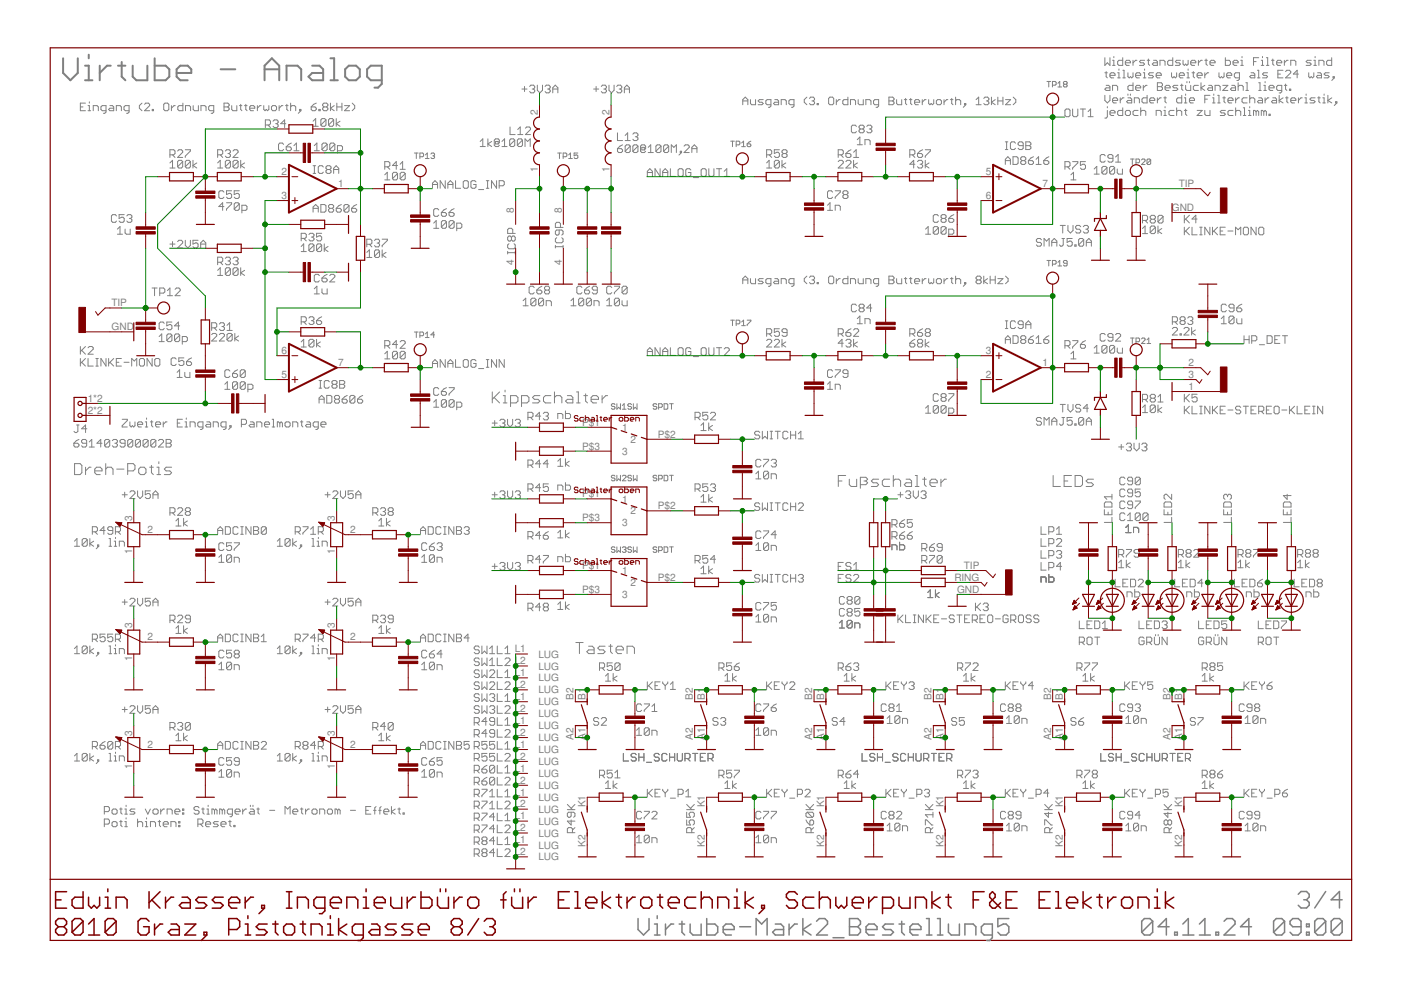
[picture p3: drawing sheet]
<svg xmlns="http://www.w3.org/2000/svg" width="297mm" height="210mm" viewBox="0 0 297 210" stroke-linecap="round" stroke-linejoin="round" font-family="sans-serif">
<defs><g id="words">
<g font-size="2.1" fill="#808080">
<text x="114" y="24.5" transform="rotate(-90 114 24.5)">2</text>
<text x="129.2" y="24.5" transform="rotate(-90 129.2 24.5)">2</text>
<text x="59.7" y="37.1">2</text>
<text x="71.7" y="39.6">1</text>
<text x="114" y="36.5" transform="rotate(-90 114 36.5)">1</text>
<text x="129.2" y="36.5" transform="rotate(-90 129.2 36.5)">1</text>
<text x="209" y="37.1">5</text>
<text x="221" y="39.6">7</text>
<text x="249.9" y="39.6">TIP</text>
<text x="59.7" y="42.2">3</text>
<text x="109" y="45.3" transform="rotate(-90 109 45.3)">8</text>
<text x="119.1" y="45.3" transform="rotate(-90 119.1 45.3)">8</text>
<text x="209" y="42.2">6</text>
<text x="248.5" y="44.7">GND</text>
<text x="109" y="56.2" transform="rotate(-90 109 56.2)">4</text>
<text x="119.1" y="56.2" transform="rotate(-90 119.1 56.2)">4</text>
<text x="23.7" y="64.9">TIP</text>
<text x="23.7" y="70">GND</text>
<text x="59.7" y="75.1">6</text>
<text x="71.7" y="77.6">7</text>
<text x="209" y="75.1">3</text>
<text x="221" y="77.6">1</text>
<text x="252" y="77.6">2</text>
<text x="59.7" y="80.1">5</text>
<text x="209" y="80.1">2</text>
<text x="252" y="82.7">1</text>
<text x="252" y="80.1">3</text>
<text x="18.6" y="85.2">1*2</text>
<text x="18.6" y="87.7">2*2</text>
<text x="123.4" y="90.2">P$1</text>
<text x="123.4" y="95.3">P$3</text>
<text x="131.9" y="91.4">1</text>
<text x="133.6" y="93.9">2</text>
<text x="139.5" y="92.8">P$2</text>
<text x="131.9" y="96.4">3</text>
<text x="123.4" y="105.4">P$1</text>
<text x="131.9" y="106.5">1</text>
<text x="139.5" y="108">P$2</text>
<text x="28" y="110.5" transform="rotate(-90 28 110.5)">3</text>
<text x="31.2" y="113">2</text>
<text x="71" y="110.5" transform="rotate(-90 71 110.5)">3</text>
<text x="74.3" y="113">2</text>
<text x="123.4" y="110.5">P$3</text>
<text x="131.9" y="111.6">3</text>
<text x="133.6" y="109.1">2</text>
<text x="28" y="117.4" transform="rotate(-90 28 117.4)">1</text>
<text x="71" y="117.4" transform="rotate(-90 71 117.4)">1</text>
<text x="123.4" y="120.6">P$1</text>
<text x="123.4" y="125.7">P$3</text>
<text x="131.9" y="121.7">1</text>
<text x="133.6" y="124.2">2</text>
<text x="139.5" y="123.1">P$2</text>
<text x="202.3" y="123.1">RING</text>
<text x="202.9" y="125.7">GND</text>
<text x="204.4" y="120.6">TIP</text>
<text x="131.9" y="126.8">3</text>
<text x="28" y="133.3" transform="rotate(-90 28 133.3)">3</text>
<text x="31.2" y="135.8">2</text>
<text x="71" y="133.3" transform="rotate(-90 71 133.3)">3</text>
<text x="74.3" y="135.8">2</text>
<text x="28" y="140.2" transform="rotate(-90 28 140.2)">1</text>
<text x="71" y="140.2" transform="rotate(-90 71 140.2)">1</text>
<text x="109.1" y="138.3">L1</text>
<text x="109.1" y="140.8">L2</text>
<text x="109.1" y="143.4">L1</text>
<text x="114.2" y="139.4">LUG</text>
<text x="114.2" y="142">LUG</text>
<text x="109.1" y="145.9">L2</text>
<text x="109.1" y="148.4">L1</text>
<text x="114.2" y="144.5">LUG</text>
<text x="114.2" y="147">LUG</text>
<text x="114.2" y="149.5">LUG</text>
<text x="121.6" y="148.4" transform="rotate(-90 121.6 148.4)">B2</text>
<text x="124.2" y="148.4" transform="rotate(-90 124.2 148.4)">B1</text>
<text x="146.9" y="148.4" transform="rotate(-90 146.9 148.4)">B2</text>
<text x="149.5" y="148.4" transform="rotate(-90 149.5 148.4)">B1</text>
<text x="172.2" y="148.4" transform="rotate(-90 172.2 148.4)">B2</text>
<text x="174.8" y="148.4" transform="rotate(-90 174.8 148.4)">B1</text>
<text x="197.5" y="148.4" transform="rotate(-90 197.5 148.4)">B2</text>
<text x="200.1" y="148.4" transform="rotate(-90 200.1 148.4)">B1</text>
<text x="222.8" y="148.4" transform="rotate(-90 222.8 148.4)">B2</text>
<text x="225.4" y="148.4" transform="rotate(-90 225.4 148.4)">B1</text>
<text x="248.1" y="148.4" transform="rotate(-90 248.1 148.4)">B2</text>
<text x="250.7" y="148.4" transform="rotate(-90 250.7 148.4)">B1</text>
<text x="109.1" y="151">L2</text>
<text x="109.1" y="153.5">L1</text>
<text x="114.2" y="152.1">LUG</text>
<text x="114.2" y="154.6">LUG</text>
<text x="28" y="156" transform="rotate(-90 28 156)">3</text>
<text x="31.2" y="158.6">2</text>
<text x="71" y="156" transform="rotate(-90 71 156)">3</text>
<text x="74.3" y="158.6">2</text>
<text x="109.1" y="156">L2</text>
<text x="109.1" y="158.6">L1</text>
<text x="109.1" y="161.1">L2</text>
<text x="114.2" y="157.1">LUG</text>
<text x="114.2" y="159.7">LUG</text>
<text x="121.6" y="156.8" transform="rotate(-90 121.6 156.8)">A2</text>
<text x="124.2" y="156.8" transform="rotate(-90 124.2 156.8)">A1</text>
<text x="146.9" y="156.8" transform="rotate(-90 146.9 156.8)">A2</text>
<text x="149.5" y="156.8" transform="rotate(-90 149.5 156.8)">A1</text>
<text x="172.2" y="156.8" transform="rotate(-90 172.2 156.8)">A2</text>
<text x="174.8" y="156.8" transform="rotate(-90 174.8 156.8)">A1</text>
<text x="197.5" y="156.8" transform="rotate(-90 197.5 156.8)">A2</text>
<text x="200.1" y="156.8" transform="rotate(-90 200.1 156.8)">A1</text>
<text x="222.8" y="156.8" transform="rotate(-90 222.8 156.8)">A2</text>
<text x="225.4" y="156.8" transform="rotate(-90 225.4 156.8)">A1</text>
<text x="248.1" y="156.8" transform="rotate(-90 248.1 156.8)">A2</text>
<text x="250.7" y="156.8" transform="rotate(-90 250.7 156.8)">A1</text>
<text x="28" y="163" transform="rotate(-90 28 163)">1</text>
<text x="71" y="163" transform="rotate(-90 71 163)">1</text>
<text x="109.1" y="163.6">L1</text>
<text x="109.1" y="166.1">L2</text>
<text x="114.2" y="162.2">LUG</text>
<text x="114.2" y="164.7">LUG</text>
<text x="114.2" y="167.3">LUG</text>
<text x="109.1" y="168.7">L1</text>
<text x="109.1" y="171.2">L2</text>
<text x="109.1" y="173.7">L1</text>
<text x="114.2" y="169.8">LUG</text>
<text x="114.2" y="172.3">LUG</text>
<text x="124.2" y="171.2" transform="rotate(-90 124.2 171.2)">K1</text>
<text x="149.5" y="171.2" transform="rotate(-90 149.5 171.2)">K1</text>
<text x="174.8" y="171.2" transform="rotate(-90 174.8 171.2)">K1</text>
<text x="200.1" y="171.2" transform="rotate(-90 200.1 171.2)">K1</text>
<text x="225.4" y="171.2" transform="rotate(-90 225.4 171.2)">K1</text>
<text x="250.7" y="171.2" transform="rotate(-90 250.7 171.2)">K1</text>
<text x="109.1" y="176.3">L2</text>
<text x="109.1" y="178.8">L1</text>
<text x="114.2" y="174.8">LUG</text>
<text x="114.2" y="177.4">LUG</text>
<text x="114.2" y="179.9">LUG</text>
<text x="124.2" y="179.6" transform="rotate(-90 124.2 179.6)">K2</text>
<text x="149.5" y="179.6" transform="rotate(-90 149.5 179.6)">K2</text>
<text x="174.8" y="179.6" transform="rotate(-90 174.8 179.6)">K2</text>
<text x="200.1" y="179.6" transform="rotate(-90 200.1 179.6)">K2</text>
<text x="225.4" y="179.6" transform="rotate(-90 225.4 179.6)">K2</text>
<text x="250.7" y="179.6" transform="rotate(-90 250.7 179.6)">K2</text>
<text x="109.1" y="181.3">L2</text>
<text x="114.2" y="182.4">LUG</text>
</g>
</g></defs>
<g fill="none" stroke="#808080" stroke-width=".21">
<path d="M110.7 18.9h1M111.2 18.3v1.1M112.3 18.3l.3-.2h.5l.3 .2v.3l-.3 .3M112.8 18.9h.3M113.1 18.9l.3 .2v.3l-.3 .3h-.5l-.3-.3M113.9 18.1v1l.6 .6 .5-.6v-1M115.6 18.3l.2-.2h.6l.2 .2v.3l-.2 .3M116.1 18.9h.3M116.4 18.9l.2 .2v.3l-.2 .3h-.6l-.2-.3M117.2 19.7v-1.1l.5-.5 .6 .5v1.1M117.2 18.9h1.1M125.9 18.9h1"/>
<path d="M126.4 18.3v1.1M127.5 18.3l.2-.2h.6l.3 .2v.3l-.3 .3M128 18.9h.3M128.3 18.9l.3 .2v.3l-.3 .3h-.6l-.2-.3M129.1 18.1v1l.5 .6 .6-.6v-1M130.7 18.3l.3-.2h.6l.2 .2v.3l-.2 .3M131.3 18.9h.3M131.6 18.9l.2 .2v.3l-.2 .3h-.6l-.3-.3M132.4 19.7v-1.1l.5-.5 .6 .5v1.1M132.4 18.9h1.1M222 17.3h.8M222.4 17.3v1.1"/>
<path d="M223.1 18.1h.6l.2-.2v-.4l-.2-.2h-.6v1.1M224.3 17.7l.4-.4v1.1M224.3 18.4h.8M225.7 17.9l-.2-.2 .2-.4h.4l.2 .2-.2 .4M225.7 17.9l-.2 .2 .2 .3h.4l.2-.2-.2-.3M225.7 17.9h.4M234.3 12.2v1.7l.5-.6 .5 .6v-1.7M234.3 15.4h.5M234.5 18.1h.6l.2 .3v.8h-.8l-.2-.3 .2-.3h.8M234.5 15.2v1.1l.3 .2M235.3 16h1.1v-.3l-.3-.3h-.5l-.3 .3v.6l.3 .2h.5M235.9 19.2v-1.1h.8l.3 .3v.8"/>
<path d="M235.9 12.8h.3v1.1M235.9 13.9h.5M236.2 12v.2M237 15.4h.2v1.1M237 16.5h.5M237.2 14.6v.3M238 12.2v1.7h-.8l-.2-.3v-.5l.2-.3h.8M238.1 16.5h.5M238.1 14.9h.2v1.6M238.6 13.3h1.1v-.2l-.3-.3h-.5l-.3 .3v.5l.3 .3h.5M239.1 15.4v.9l.3 .2 .3-.2 .2 .2 .3-.2v-.9M239.1 19.9v.3"/>
<path d="M239.7 19.9v.3M240.2 17.5v1.7h-.8l-.3-.3v-.5l.3-.3h.8M240.2 12.8v1.1M240.8 18.6h1.1v-.2l-.3-.3h-.6l-.2 .3v.5l.2 .3h.6M240.8 16h1.1v-.3l-.3-.3h-.6l-.2 .3v.6l.2 .2h.6M241 12.8h-.2l-.6 .5M242.4 18.1v1.1M242.4 15.4h.3v1.1M242.4 16.5h.6M242.7 12.8h-.8l-.3 .3 .3 .2h.5l.3 .3-.3 .3h-.8M242.7 14.6v.3M243.2 18.1h-.2l-.6 .5"/>
<path d="M243.2 12.8h.6M243.5 12.5v1.1l.3 .3M244.6 15.4h-.8l-.3 .3 .3 .3h.5l.3 .3-.3 .2h-.8M244.6 12.8h.5l.3 .3v.8h-.8l-.3-.3 .3-.3h.8M245.1 16h1.1v-.3l-.3-.3h-.5l-.3 .3v.6l.3 .2h.5M245.4 17.5h.8l.3 .3v.3l-.3 .3 .3 .2v.3l-.3 .3h-.8zM245.4 18.4h.8M245.9 13.9v-1.1h.8l.3 .3v.8M247 18.6h1.1v-.2l-.3-.3h-.5l-.3 .3v.5l.3 .3h.5M248.4 15.4v.9l.2 .2 .3-.2 .3 .2 .3-.2v-.9M248.6 12.2v1.7h-.8l-.2-.3v-.5l.2-.3h.8M249.7 18.1h-.8l-.3 .3 .3 .2h.6l.2 .3-.2 .3h-.9"/>
<path d="M250 16h1.1v-.3l-.3-.3h-.5l-.3 .3v.6l.3 .2h.5M250.3 18.1h.5M250.3 12.8h-.8l-.3 .3 .3 .2h.5l.3 .3-.3 .3h-.8M250.5 17.8v1.1l.3 .3M250.8 12.8v.8l.3 .3 .3-.3 .2 .3 .3-.3v-.8M251.4 18.1v.8l.3 .3h.8v-1.1M251.4 19.9v.3M251.7 15.4h.2v1.1M251.7 16.5h.5M251.7 17.3v.2M251.9 14.6v.3M252.2 17.3v.2"/>
<path d="M252.5 13.3h1v-.2l-.2-.3h-.6l-.2 .3v.5l.2 .3h.6M252.7 15.4h.6M253 15.2v1.1l.3 .2M253.8 16h1.1v-.3l-.3-.3h-.5l-.3 .3v.6l.3 .2h.5M254.1 12.8v1.1M254.1 18.1h-.8l-.3 .3v.5l.3 .3h.8M254.6 17.5v1.7M254.9 12.8h-.3l-.5 .5M255.4 15.4v1.1M255.4 12.8h.6M255.4 18.1l-.8 .5 .8 .6M255.7 12.5v1.1l.3 .3"/>
<path d="M256.3 18.1h.5l.3 .3v.8h-.8l-.3-.3 .3-.3h.8M256.3 15.4h-.3l-.6 .6M256.5 13.3h1.1v-.2l-.3-.3h-.5l-.3 .3v.5l.3 .3h.5M257.3 19.9v.3M257.6 19.2v-1.1h.8l.3 .3v.8M258.4 15.4v.9l.3 .2 .3-.2 .2 .2 .3-.2v-.9M259.2 18.1h1.1l-1.1 1.1h1.1M259.8 12.2v1.7h.8l.3-.3v-.5l-.3-.3h-.8M260.1 16h1.1v-.3l-.3-.3h-.6l-.2 .3v.6l.2 .2h.6M261.2 18.1h.5l.3 .3v.8h-.8l-.3-.3 .3-.3h.8M261.4 13.3h1.1v-.2l-.3-.3h-.5l-.3 .3v.5l.3 .3h.5M262.5 18.4l.3-.3h.5l.3 .3v.8"/>
<path d="M262.5 17.5v1.7M262.8 16.5h-.8l-.3-.2v-.6l.3-.3h.8v1.4l-.3 .3h-.3M263.1 12.8h.2v1.1M263.1 13.9h.5M263.3 12v.2M264.1 17.5h.3v1.7M264.1 19.2h.6M265.2 15.4h.6l.2 .3v.8h-.8l-.2-.2 .2-.3h.8M265.8 13.1h.5M266.6 14.9h.3v1.6M266.6 16.5h.5M266.9 12.2h-1.1v1.7"/>
<path d="M266.9 19.2h.5M266.9 17.5h.2v1.7M267.4 12.8h.3v1.1M267.4 13.9h.5M267.7 12v.2M267.9 18.1h.3v1.1M267.9 19.2h.6M268.2 17.3v.2M268.5 13.9h.5M268.5 12.2h.3v1.7M268.8 15.4h-.9l-.2 .3 .2 .3h.6l.3 .3-.3 .2h-.8M269 18.6h1.1v-.2l-.2-.3h-.6l-.3 .3v.5l.3 .3h.6"/>
<path d="M269.6 12.8h.5M269.9 12.5v1.1l.2 .3M270.7 13.3h1.1v-.2l-.3-.3h-.6l-.2 .3v.5l.2 .3h.6M270.9 15.7h.6M271.8 19.2h-.9l-.2-.3v-.5l.2-.3h.9v1.4l-.3 .2h-.3M272 14.9h-1.1v1.6h1.1M272.3 18.1h.5M272.3 12.8v1.1M272.6 15.2l.2-.3h.6l.3 .3v.2l-1.1 1.1h1.1M272.6 17.8v1.1l.2 .3M273.1 12.8h-.3l-.5 .5M273.4 18.9h.3v.3h-.3z"/>
<path d="M273.7 13.9v-1.1h.8l.2 .3v.8M275.3 15.7h-1.1l.8-.8v1.6M276.9 19.9v.3M277.5 15.4v.9l.2 .2 .3-.2 .3 .2 .3-.2v-.9M278 12.8h-.8l-.3 .3 .3 .2h.5l.3 .3-.3 .3h-.8M278.6 12.8h.2v1.1M278.6 13.9h.5M278.8 12v.2M279.4 15.4h.5l.3 .3v.8h-.8l-.3-.2 .3-.3h.8M279.6 13.9v-1.1h.9l.2 .3v.8M280.7 19.9v.3M281.8 15.4h-.8l-.3 .3 .3 .3h.5l.3 .3-.3 .2h-.8"/>
<path d="M282.3 12.2v1.7h-.8l-.2-.3v-.5l.2-.3h.8M282.6 16.3h.3v.2h-.3zM282.9 16.5l-.5 .6M17 22.7h.6M18.1 21.9h-1.1v1.6h1.1M18.7 23.5h.5M18.7 22.4h.2v1.1M18.9 21.6v.3M19.8 23.5v-1.1h.8l.2 .3v.8M22.5 23.5h-.8l-.3-.3v-.5l.3-.3h.8v1.3l-.3 .3h-.3M23.3 22.4h.5l.3 .3v.8h-.8l-.3-.3 .3-.3h.8M24.7 23.5v-1.1h.8l.2 .3v.8"/>
<path d="M27.4 23.5h-.8l-.3-.3v-.5l.3-.3h.8v1.3l-.3 .3h-.3M30.1 21.9l-.6 .5v.5l.6 .6M30.6 22.1l.3-.2h.6l.2 .2v.3l-1.1 1.1h1.1M32.3 23.2h.2v.3h-.2zM34.7 22.1l.3-.2h.5l.3 .2v1.1l-.3 .3h-.5l-.3-.3zM36 35.6h1.1M36 34.5l.6-.5v1.6M36 32.8h.8l.3-.2v-.6l-.3-.3h-.8v1.7M36.3 22.4v1.1M36.6 32.8l.5 .6M37.1 22.4h-.2l-.6 .5M37.7 32l.2-.3h.6l.2 .3v.3l-1 1.1h1"/>
<path d="M38.7 34.3l-.2-.3h-.6l-.2 .3v1M38.7 34.3v1l-.2 .3h-.6l-.2-.3M38.7 34.3l-1 1M38.8 21.9v1.6h-.8l-.3-.3v-.5l.3-.3h.8M39.3 31.7h1.1v.3l-1.1 1.1v.3M39.3 23.5v-1.1h.9l.2 .3v.8M40.4 34.3l-.3-.3h-.5l-.3 .3v1M40.4 34.3v1l-.3 .3h-.5l-.3-.3M40.4 34.3l-1.1 1M40.9 34v1.6M41 22.4v.8l.2 .3h.9v-1.1M41.7 34.5l-.8 .6 .8 .5"/>
<path d="M42.6 23.5v-1.1h.8l.3 .3v.8M45.3 23.5h-.8l-.3-.3v-.5l.3-.3h.8v1.3l-.3 .3h-.2M46.1 35.6h1.1M46.1 34.5l.6-.5v1.6M46.1 32.8h.8l.3-.2v-.6l-.3-.3h-.8v1.7M46.7 32.8l.5 .6M47.5 21.9h.8l.3 .2v.3l-.3 .3 .3 .2v.3l-.3 .3h-.8zM47.5 22.7h.8M47.8 32l.2-.3h.6l.3 .3v.3l-.3 .3M48.3 32.6h.3M48.6 32.6l.3 .2v.3l-.3 .3h-.6l-.2-.3M48.9 34.3l-.3-.3h-.6l-.2 .3v1"/>
<path d="M48.9 34.3v1l-.3 .3h-.6l-.2-.3M48.9 34.3l-1.1 1M49.1 22.4v.8l.3 .3h.8v-1.1M49.4 32l.3-.3h.5l.3 .3v.3l-1.1 1.1h1.1M50.5 34.3l-.3-.3h-.5l-.3 .3v1M50.5 34.3v1l-.3 .3h-.5l-.3-.3M50.5 34.3l-1.1 1M50.8 22.4h.5M51 22.1v1.1l.3 .3M51 34v1.6M51.8 22.4h.6M51.9 34.5l-.9 .6 .9 .5"/>
<path d="M52.1 22.1v1.1l.3 .3M52.9 22.9h1.1v-.2l-.3-.3h-.5l-.3 .3v.5l.3 .3h.5M54.6 22.4v1.1M55.4 22.4h-.3l-.5 .5M55.9 22.4v.8l.3 .3 .3-.3 .2 .3 .3-.3v-.8M56.3 26.5h.8l.2-.3v-.5l-.2-.3h-.8v1.7M56.8 26.5l.5 .6M57.6 22.7l.2-.3h.6l.2 .3v.5l-.2 .3h-.6l-.2-.3zM57.9 25.7l.3-.3h.5l.3 .3v.3l-.3 .2M58.4 26.2h.3M58.7 26.2l.3 .3v.3l-.3 .3h-.5l-.3-.3M59.2 22.4v1.1"/>
<path d="M60 22.4h-.3l-.5 .5M60.1 30.6l-.2-.3h-.6l-.2 .3v1.1l.2 .3h.6l.2-.3M60.5 22.4h.6M60.6 26.2h-1.1l.8-.8v1.7M60.7 31.1h.8l.3 .3v.3l-.3 .3h-.5l-.3-.3zM60.8 22.1v1.1l.3 .3M61.6 22.7l.3-.3h.5l.3 .3v.8M61.6 21.9v1.6M61.8 30.3l-.6 .3-.5 .5M62.3 32h1.1M62.3 30.9l.5-.6v1.7M63.5 23.2h.3v.3h-.3z"/>
<path d="M63.8 23.5l-.6 .5M66 22.7h.8l.3 .2v.3l-.3 .3h-.5l-.3-.3zM66.4 25.7l.5-.6v1.7M66.4 26.8h1.1M66.4 36.8h.5M66.4 35.1h.5M66.6 30.9l.6-.6v1.7M66.6 32h1.1M66.7 35.1v1.7M67.1 21.9l-.6 .2-.5 .6M67.6 23.2h.3v.3h-.3zM68.6 35.4l-.3-.3h-.5l-.3 .3v1.1l.3 .3h.5l.3-.3"/>
<path d="M68.7 22.7l-.3 .2v.3l.3 .3h.5l.3-.3v-.3l-.3-.2M68.7 22.7l-.3-.3v-.3l.3-.2h.5l.3 .2v.3l-.3 .3M68.7 22.7h.5M69.1 25.4v1.1l-.3 .3h-.5l-.3-.3M69.1 25.4l-.3-.3h-.5l-.3 .3v1.1M69.1 25.4l-1.1 1.1M69.4 30.6l-.3-.3h-.6l-.2 .3v1.1M69.4 30.6v1.1l-.3 .3h-.6l-.2-.3M69.4 30.6l-1.1 1.1M69.4 35.9l-.3-.2v-.3l.3-.3h.5l.3 .3v.3l-.3 .2M69.4 35.9l-.3 .3v.3l.3 .3h.5l.3-.3v-.3l-.3-.3M69.4 35.9h.5"/>
<path d="M70.1 21.9v1.6M70.7 25.4v1.1l-.2 .3h-.6l-.2-.3M70.7 25.4l-.2-.3h-.6l-.2 .3v1.1M70.7 36.8v-1.1l.6-.6 .5 .6v1.1M70.7 25.4l-1 1.1M70.7 35.9h1.1M70.9 22.4l-.8 .5 .8 .6M71 30.6v1.1l-.3 .3h-.5l-.3-.3M71 30.6l-.3-.3h-.5l-.3 .3v1.1M71 30.6l-1.1 1.1M71.3 25.1v1.7M71.4 22.7h1.1"/>
<path d="M71.4 21.9v1.6M71.5 32h.8l.3-.3v-.6l-.3-.2h-.8v1.6M72.1 25.7l-.8 .5 .8 .6M72.5 21.9v1.6M73 22.4h1.1l-1.1 1.1h1.1M74.7 21.9l.5 .5v.5l-.5 .6M81.6 38.1h1.1M81.6 37.1l.5-.6v1.6M81.6 35.4h.8l.3-.3v-.6l-.3-.2h-.8v1.6M82.1 35.4l.6 .5M84.3 36.8v1.1l-.3 .2h-.5l-.3-.2M84.3 36.8l-.3-.3h-.5l-.3 .3v1.1"/>
<path d="M84.3 36.8l-1.1 1.1M84.3 35.1h-1.1l.8-.8v1.6M84.8 35.9h1.1M84.8 34.8l.6-.5v1.6M85.9 36.8v1.1l-.3 .2h-.5l-.3-.2M85.9 36.8l-.3-.3h-.5l-.3 .3v1.1M85.9 36.8l-1.1 1.1M87.9 32.4h.7M88.3 32.4v1.2M89 33.2h.6l.2-.2v-.3l-.2-.3h-.6v1.2M90.2 32.9l.4-.5v1.2M90.2 33.6h.8"/>
<path d="M91.4 32.7l.2-.3h.3l.2 .3-.2 .3M91.7 39.9v-1.1l.5-.5 .6 .5v1.1M91.7 39.1h1.1M91.8 33h.1M91.9 33l.2 .2-.2 .4h-.3l-.2-.2M94.4 38.3v1.6l-1.1-1.6v1.6M95 39.1h1M95 39.9v-1.1l.5-.5 .5 .5v1.1M96.6 38.3v1.6h1.1M98.2 38.6l.3-.3h.5l.3 .3v1l-.3 .3h-.5l-.3-.3zM100.9 38.6l-.3-.3h-.5l-.3 .3v1l.3 .3h.5l.3-.3v-.5h-.5M101.8 30l.6-.6v1.7"/>
<path d="M101.8 31.1h1.1M103.1 39.9h.6M103.1 38.3h.6M103.4 38.3v1.6M103.4 29.4v1.7M104.2 30l-.8 .5 .8 .6M105.1 30h.5v.5h-.5zM105.3 38.3v1.6l-1.1-1.6v1.6M105.6 30.5l.3-.3v-.5l-.3-.3h-.5l-.3 .3v1.1l.3 .3h.5l.3-.3M105.8 39.4h.8l.3-.3v-.5l-.3-.3h-.8v1.6M106.4 31.1h1.1M106.4 30l.6-.6v1.7"/>
<path d="M108.1 26.9v1.6h1.1M109.1 29.7v1.1l-.2 .3h-.6l-.2-.3M109.1 29.7l-.2-.3h-.6l-.2 .3v1.1M109.1 29.7l-1 1.1M109.8 28.5h1M109.8 27.5l.5-.6v1.6M110.8 29.7v1.1l-.3 .3h-.5l-.3-.3M110.8 29.7l-.3-.3h-.5l-.3 .3v1.1M110.8 29.7l-1.1 1.1M111.3 31.1v-1.7l.6 .6 .5-.6v1.7M111.4 27.2l.3-.3h.5l.3 .3v.3l-1.1 1h1.1M118.2 32.4h.8"/>
<path d="M118.6 32.4v1.2M119.4 33.2h.6l.2-.2v-.3l-.2-.3h-.6v1.2M120.6 32.9l.3-.5v1.2M120.6 33.6h.7M122.5 32.4h-.8v.6l.4-.1 .4 .1v.4l-.2 .2h-.4l-.2-.2M130.9 28.2v1.6h1.1M130.9 31.5h.8l.3 .3v.3l-.3 .2h-.5l-.3-.2zM132 30.7l-.6 .3-.5 .5M132.5 28.7l.6-.5v1.6M132.5 29.8h1.1M133.6 31l-.3-.3h-.5l-.3 .3v1.1M133.6 31v1.1l-.3 .2h-.5l-.3-.2"/>
<path d="M133.6 31l-1.1 1.1M134.2 28.4l.3-.2h.5l.3 .2v.3l-.3 .3M134.7 29h.3M135 29l.3 .3v.2l-.3 .3h-.5l-.3-.3M135.3 31l-.3-.3h-.5l-.3 .3v1.1M135.3 31v1.1l-.3 .2h-.5l-.3-.2M135.3 31l-1.1 1.1M136.1 31.2h.5v.6h-.5zM136.6 31.8l.3-.3v-.5l-.3-.3h-.5l-.3 .3v1.1l.3 .2h.5l.3-.2M137.2 37.4v-1.1l.6-.5 .5 .5v1.1M137.2 36.6h1.1M137.4 32.3h1.1"/>
<path d="M137.4 31.2l.6-.5v1.6M140 35.8v1.6l-1.1-1.6v1.6M140.1 31l-.2-.3h-.6l-.2 .3v1.1M140.1 31v1.1l-.2 .2h-.6l-.2-.2M140.1 31l-1 1.1M140.5 37.4v-1.1l.5-.5 .6 .5v1.1M140.5 36.6h1.1M141.8 31l-.3-.3h-.5l-.3 .3v1.1M141.8 31v1.1l-.3 .2h-.5l-.3-.2M141.8 31l-1.1 1.1M142.1 35.8v1.6h1.1M142.3 32.3v-1.6l.6 .5 .5-.5v1.6"/>
<path d="M143.8 36l.2-.2h.6l.2 .2v1.1l-.2 .3h-.6l-.2-.3zM144.2 32.1h.3v.2h-.3zM144.5 32.3l-.5 .6M145 31l.3-.3h.6l.2 .3v.2l-1.1 1.1h1.1M146.5 36l-.3-.2h-.5l-.3 .2v1.1l.3 .3h.5l.3-.3v-.5h-.6M146.7 31.5h1.1M146.7 32.3v-1.1l.5-.5 .6 .5v1.1M147 37.7h1.1M148.9 35.8h.6l.2 .2v1.1l-.2 .3h-.6l-.2-.3v-1.1zM150.3 35.8v1.3l.3 .3h.5l.3-.3v-1.3M151.9 35.8h1.1M152.5 35.8v1.6"/>
<path d="M153.5 37.4h1.1M153.5 36.3l.6-.5v1.6M154.9 29.9h.8M155.3 29.9v1.2M156.1 30.7h.6l.2-.2v-.4l-.2-.2h-.6v1.2M157.2 30.3l.4-.4v1.2M157.2 31.1h.8M157.5 22.2v-1.1l.5-.5 .6 .5v1.1M157.5 21.4h1.1M158.4 30.5h.6l.2 .4-.2 .2h-.4l-.2-.2zM159.1 21.1v.8l.3 .3h.8v-1.1M159.2 29.9l-.8 .6"/>
<path d="M161.8 21.1h-.8l-.3 .3 .3 .3h.5l.3 .2-.3 .3h-.8M162.5 35.6h1.1M162.5 34.5l.6-.5v1.6M162.5 32.8h.8l.3-.2v-.6l-.3-.3h-.8v1.7M163.1 32.8l.5 .6M163.4 22.2h-.8l-.2-.3v-.5l.2-.3h.8v1.4l-.2 .3h-.3M164.3 21.1h.5l.3 .3v.8h-.8l-.3-.3 .3-.2h.8M165.2 34.3l-.2-.3h-.6l-.2 .3v1M165.2 34.3v1l-.2 .3h-.6l-.2-.3M165.2 31.7h-1v.9l.5-.3h.3l.2 .3v.5l-.2 .3h-.6l-.2-.3M165.2 34.3l-1 1M165.6 22.2v-1.1h.8l.3 .3v.8"/>
<path d="M165.8 34v1.6M166.1 32.6l-.3-.3v-.3l.3-.3h.5l.3 .3v.3l-.3 .3M166.1 32.6l-.3 .2v.3l.3 .3h.5l.3-.3v-.3l-.3-.2M166.1 32.6h.5M166.6 34.5l-.8 .6 .8 .5M168.3 22.2h-.8l-.2-.3v-.5l.2-.3h.8v1.4l-.2 .3h-.3M171.1 20.6l-.6 .5v.6l.6 .5M171.6 20.9l.3-.3h.5l.3 .3v.2l-.3 .3M172.1 21.4h.3M172.4 21.4l.3 .3v.2l-.3 .3h-.5l-.3-.3M173.2 21.9h.3v.3h-.3zM175.7 20.9l.3-.3h.5l.3 .3v1l-.3 .3h-.5l-.3-.3z"/>
<path d="M177.3 21.1v1.1M177.7 34.3l.3-.3h.5l.3 .3v.2l-1.1 1.1h1.1M177.7 32.8h.8l.3-.2v-.6l-.3-.3h-.8v1.7M178.1 21.1h-.2l-.6 .6M178.3 32.8l.5 .6M179.3 34.3l.3-.3h.6l.2 .3v.2l-1.1 1.1h1.1M179.3 32.6h.9l.2 .2v.3l-.2 .3h-.6l-.3-.3zM179.8 20.6v1.6h-.9l-.2-.3v-.5l.2-.3h.9M180.3 22.2v-1.1h.8l.3 .3v.8M180.4 31.7l-1.1 .9M181 34v1.6M181 33.4h1.1"/>
<path d="M181 32.3l.5-.6v1.7M181.6 26.8l-.3-.3h-.5l-.3 .3v1.1l.3 .3h.5l.3-.3M181.8 29.6l.5-.5v1.6M181.8 30.7h1M181.8 34.5l-.8 .6 .8 .5M181.9 21.1v.8l.3 .3h.8v-1.1M182.4 27.3l-.3 .3v.3l.3 .3h.5l.3-.3v-.3l-.3-.3M182.4 27.3l-.3-.2v-.3l.3-.3h.5l.3 .3v.3l-.3 .2M182.4 27.3h.5M183.4 30.7v-1.1h.8l.3 .3v.8M183.6 22.2v-1.1h.8l.3 .3v.8M183.8 26.8l.2-.3h.6l.2 .3v.3l-.2 .2"/>
<path d="M184.3 27.3h.3M184.6 27.3l.2 .3v.3l-.2 .3h-.6l-.2-.3M186.3 22.2h-.8l-.3-.3v-.5l.3-.3h.8v1.4l-.3 .3h-.3M188.5 20.6h.8l.2 .3v.2l-.2 .3 .2 .3v.2l-.2 .3h-.8zM188.5 21.4h.8M190.1 21.1v.8l.3 .3h.8v-1.1M191.7 21.1h.6M192 20.9v1l.3 .3M192.8 21.1h.6M192.9 32.8h.8l.3-.2v-.6l-.3-.3h-.8v1.7M193.1 20.9v1l.3 .3M193.4 32.8l.6 .6"/>
<path d="M193.9 21.7h1.1v-.3l-.3-.3h-.5l-.3 .3v.5l.3 .3h.5M194 34.8h-1.1l.8-.8v1.6M194.5 34.3l.3-.3h.5l.3 .3v.2l-.3 .3M194.5 32.6h.8l.3 .2v.3l-.3 .3h-.5l-.3-.3zM195.1 34.8h.2M195.3 34.8l.3 .3v.2l-.3 .3h-.5l-.3-.3M195.5 21.1v1.1M195.6 31.7l-1.1 .9M196.2 31.7h1.1v.3l-1.1 1.1v.3M196.2 34v1.6M196.3 21.1h-.2l-.6 .6M196.9 21.1v.8l.3 .3 .2-.3 .3 .3 .3-.3v-.8"/>
<path d="M197 34.5l-.8 .6 .8 .5M198.5 21.4l.3-.3h.5l.3 .3v.5l-.3 .3h-.5l-.3-.3zM200.2 21.1v1.1M201 21.1h-.3l-.5 .6M201.5 21.1h.6M201.8 20.9v1l.3 .3M202.6 21.4l.3-.3h.5l.3 .3v.8M202.6 20.6v1.6M204.5 21.9h.3v.3h-.3zM204.8 22.2l-.6 .6M206.9 22.2h1.1M206.9 21.1l.6-.5v1.6"/>
<path d="M208.6 20.9l.3-.3h.5l.3 .3v.2l-.3 .3M209.1 21.4h.3M209.4 21.4l.3 .3v.2l-.3 .3h-.5l-.3-.3M210.2 20.6v1.6M211 21.1l-.8 .6 .8 .5M211.6 21.4h1M211.6 20.6v1.6M212.6 20.6v1.6M213.1 34.9v-1.1l.6-.6 .5 .6v1.1M213.1 34.1h1.1M213.1 31.7h.6M213.1 30.1h.6"/>
<path d="M213.2 21.1h1.1l-1.1 1.1h1.1M213.4 30.1v1.6M214.8 33.2h.8l.3 .3v1.1l-.3 .3h-.8zM214.8 20.6l.6 .5v.6l-.6 .5M215.3 30.4l-.3-.3h-.5l-.3 .3v1l.3 .3h.5l.3-.3M216.7 34.1h.5M216.7 34.1l-.3 .2v.3l.3 .3h.5l.3-.3v-.3l-.3-.2M216.7 34.1l-.3-.3v-.3l.3-.3h.5l.3 .3v.3l-.3 .3M216.9 30.9h-.8l-.2-.3v-.2l.2-.3h.6l.2 .3v1l-.2 .3h-.6l-.2-.3M217.5 30.1h.8l.3 .3v.2l-.3 .3 .3 .3v.2l-.3 .3h-.8zM217.5 30.9h.8M218 34.1h.8l.3 .2v.3l-.3 .3h-.5l-.3-.3z"/>
<path d="M219.1 33.2l-.5 .3-.6 .6M219.7 34.9h1M219.7 33.8l.5-.6v1.7M221.3 34.1h.8l.3 .2v.3l-.3 .3h-.5l-.3-.3zM222.4 33.2l-1.1 .9M225.8 23.4l.3-.3h.5l.3 .3v1.1l-.3 .2h-.5l-.3-.2zM225.8 35.4h.8l.3-.3v-.6l-.3-.2h-.8v1.6M226.3 35.4l.6 .5M227.1 37.1l.5-.6v1.6M227.1 38.1h1M227.4 34.3h1.1v.2l-1.1 1.1v.3M227.4 23.1v1.4l.3 .2h.5l.3-.2v-1.4"/>
<path d="M229.1 23.1h1M229.6 23.1v1.6M230.1 34.3h-1v.8l.5-.3h.3l.2 .3v.5l-.2 .3h-.6l-.2-.3M230.7 23.7l.5-.6v1.6M230.7 24.7h1.1M232 35.8l.5-.5v1.6M232 36.9h1.1M234.3 20.2v1.1l.5 .5 .5-.5v-1.1M234.3 33l-.2-.2h-.6l-.2 .2v1.1l.2 .3h.6l.2-.3M234.7 35.6v1l-.3 .3h-.5l-.3-.3M234.7 35.6l-.3-.3h-.5l-.3 .3v1M234.7 35.6l-1.1 1"/>
<path d="M234.8 23.4v1.4l-.3 .2h-.2M234.8 22.6v.3M235.3 23.9h1.1v-.2l-.3-.3h-.5l-.3 .3v.5l.3 .3h.5M235.9 21.3h1.1v-.3l-.3-.3h-.5l-.3 .3v.6l.3 .2h.5M236 33.6h-.8l-.3-.3v-.3l.3-.2h.5l.3 .2v1.1l-.3 .3h-.5l-.3-.3M236.3 35.6v1l-.2 .3h-.6l-.3-.3M236.3 35.6l-.2-.3h-.6l-.3 .3v1M236.3 35.6l-1.1 1M236.5 34.4h1.1M236.5 33.3l.6-.5v1.6M236.9 35.8v.8l.3 .3h.8v-1.1M237.5 20.7v1.1"/>
<path d="M238 22.9v1.6h-.8l-.2-.3v-.5l.2-.3h.8M238.3 20.7h-.3l-.5 .6M238.6 23.7l.3-.3h.5l.3 .3v.5l-.3 .3h-.5l-.3-.3zM239.1 20.7h.6l.2 .3v.8h-.8l-.2-.2 .2-.3h.8M239.7 33.7h.8M240.1 33.7v1.2M240.5 21.8v-1.1h.8l.3 .3v.8M240.9 34.5h.5l.2-.2v-.4l-.2-.2h-.5v1.2M241.3 23.4h-.8l-.3 .3v.5l.3 .3h.8M241.9 23.7l.2-.3h.6l.2 .3v.8M241.9 22.9v1.6M242 33.9l.2-.2h.4l.2 .2v.2l-.8 .8h.8"/>
<path d="M243.2 20.2v1.6h-.8l-.3-.2v-.6l.3-.3h.8M243.8 21.3h1v-.3l-.2-.3h-.6l-.2 .3v.6l.2 .2h.6M244 33.9v.8l-.2 .2h-.4l-.2-.2M244 33.9l-.2-.2h-.4l-.2 .2v.8M244 33.9l-.8 .8M245.1 24.5v-1.1h.8l.3 .3v.8M245.4 20.7v1.1M246.2 20.7h-.3l-.5 .6M246.8 23.4h.2v1.1M246.8 20.7h.5M246.8 24.5h.5M247 20.5v1.1l.3 .2"/>
<path d="M247 22.6v.3M248.9 23.4h-.8l-.3 .3v.5l.3 .3h.8M249.5 22.9v1.6M249.5 23.7l.2-.3h.6l.2 .3v.8M250.5 20.2v1.6h-.8l-.2-.2v-.6l.2-.3h.8M251.1 20.7h.3v1.1M251.1 21.8h.6M251.1 23.4h.6M251.4 23.1v1.1l.3 .3M252.2 21.3h1.1v-.3l-.3-.3h-.5l-.3 .3v.6l.3 .2h.5M253.8 23.4h1.1l-1.1 1.1h1.1M255.4 23.4v.8l.3 .3h.8v-1.1"/>
<path d="M255.4 21h.6M256.5 20.2h-1.1v1.6M257.1 21.8h.5M257.1 20.7h.2v1.1M258.2 20.2h.2v1.6M258.2 21.8h.5M259.2 20.7h.6M259.5 20.5v1.1l.3 .2M259.8 23.4h-.8l-.3 .3 .3 .2h.5l.3 .3-.3 .3h-.8M260.3 21.3h1.1v-.3l-.2-.3h-.6l-.3 .3v.6l.3 .2h.6M261.4 23.4h-.8l-.3 .3v.5l.3 .3h.8M262 23.7l.2-.3h.6l.3 .3v.8"/>
<path d="M262 20.7v1.1M262 22.9v1.6M262.8 20.7h-.3l-.5 .6M263.6 24.5h.5M263.6 22.9h.3v1.6M264.4 20.7h-.8l-.3 .3v.6l.3 .2h.8M264.7 23.4h.3v1.1M264.7 24.5h.5M265 20.2v1.6M265 22.6v.3M265 21l.2-.3h.6l.2 .3v.8M266.3 23.7v.8"/>
<path d="M266.3 23.7l.3-.3 .3 .3v.8M266.3 23.7l-.3-.3h-.2v1.1M266.9 20.7h.5l.3 .3v.8h-.8l-.3-.2 .3-.3h.8M267.9 23.7v.8M267.9 23.7l.3-.3 .3 .3v.8M267.9 23.7l-.2-.3h-.3v1.1M268.2 20.7v1.1M269 20.7h-.2l-.6 .6M269 24.2h.3v.3h-.3zM269.9 20.7h.5l.3 .3v.8h-.8l-.3-.2 .3-.3h.8M271.2 20.2v1.6M272 20.7l-.8 .6 .8 .5"/>
<path d="M272.6 20.7h.5M272.8 20.5v1.1l.3 .2M273.7 21.3h1v-.3l-.2-.3h-.6l-.2 .3v.6l.2 .2h.6M275.3 20.7v1.1M276.1 20.7h-.3l-.5 .6M276.6 20.7h.3v1.1M276.6 21.8h.6M278.8 20.7h-.8l-.3 .3 .3 .3h.6l.2 .3-.2 .2h-.9M279.4 20.7h.5M279.6 20.5v1.1l.3 .2M280.5 20.7h.2v1.1M280.5 21.8h.5"/>
<path d="M281.5 20.2v1.6M282.4 20.7l-.9 .6 .9 .5M283.2 21.6h.2v.2h-.2zM283.4 21.8l-.5 .6M24.7 45.8l-.3-.3h-.5l-.3 .3v1.1l.3 .2h.5l.3-.2M24.9 49.7h1.1M24.9 48.6l.5-.6v1.7M26.3 45.5h-1v.8l.5-.2h.3l.2 .2v.6l-.2 .2h-.6l-.2-.2M26.5 48.6v.8l.3 .3h.8v-1.1M26.9 45.8l.3-.3h.5l.3 .3v.3l-.3 .2M27.4 46.3h.3M27.7 46.3l.3 .3v.3l-.3 .2h-.5l-.3-.2"/>
<path d="M36 51.8h1.1M36.6 51.2v1.1M37.7 51.2l.2-.3h.6l.2 .3v.3l-1 1.1h1M39.3 50.9v1.1l.5 .6 .6-.6v-1.1M42 50.9h-1.1v.9l.6-.3h.2l.3 .3v.5l-.3 .3h-.5l-.3-.3M42.5 51.8h1.1M42.5 52.6v-1.1l.6-.6 .5 .6v1.1M46.1 57.3l.6-.5v1.6M46.1 58.4h1.1M46.1 55.6h.8l.3-.3v-.5l-.3-.3h-.8v1.6M46.7 55.6l.5 .5M47.5 43.8h-1.1l.8-.8v1.6"/>
<path d="M47.5 40.7l-.3-.3h-.5l-.3 .3v1.1l.3 .3h.5l.3-.3M47.8 54.8l.2-.3h.6l.3 .3v.3l-.3 .2M48 43h1.1v.2l-1.1 1.1v.3M48.3 55.3h.3M48.6 55.3l.3 .3v.3l-.3 .2h-.6l-.2-.2M48.9 57l-.3-.2h-.6l-.2 .2v1.1M48.9 57v1.1l-.3 .3h-.6l-.2-.3M48.9 57l-1.1 1.1M49.1 40.4h-1.1v.9l.8-.3 .3 .3v.5l-.3 .3h-.5l-.3-.3M49.4 54.8l.3-.3h.5l.3 .3v.3l-.3 .2M50 55.3h.2M50.2 55.3l.3 .3v.3l-.3 .2h-.5l-.3-.2"/>
<path d="M50.5 57l-.3-.2h-.5l-.3 .2v1.1M50.5 57v1.1l-.3 .3h-.5l-.3-.3M50.5 57l-1.1 1.1M50.7 43.2v1.1l-.2 .3h-.6l-.2-.3M50.7 40.4h-1v.9l.8-.3 .2 .3v.5l-.2 .3h-.6l-.2-.3M50.7 43.2l-.2-.2h-.6l-.2 .2v1.1M50.7 43.2l-1 1.1M51 56.8v1.6M51.3 44.6h.8l.3-.3v-.5l-.3-.3h-.8v1.6M51.9 57.3l-.9 .5 .9 .6M63.9 52.3l.5-.6v1.6M63.9 53.3h1"/>
<path d="M63.9 50.5h.8l.2-.2v-.6l-.2-.2h-.8v1.6M64.4 50.5l.5 .6M65.5 49.7l.3-.2h.5l.3 .2v.3l-.3 .3M66 50.3h.3M66.3 50.3l.3 .2v.3l-.3 .3h-.5l-.3-.3M66.4 45v-1.1l.5-.5 .6 .5v1.1M66.4 44.2h1.1M66.6 52v1.1l-.3 .2h-.5l-.3-.2M66.6 52l-.3-.3h-.5l-.3 .3v1.1M66.6 52l-1.1 1.1M67.7 58.4l-.2-.2h-.6l-.3 .2v1.1l.3 .3h.6l.2-.3M68 43.4h.8l.3 .2v1.1l-.3 .3h-.8z"/>
<path d="M68.2 52v1.1l-.3 .2h-.5l-.3-.2M68.2 52l-.3-.3h-.5l-.3 .3v1.1M68.2 49.5h-1.1v.8l.8-.3 .3 .3v.5l-.3 .3h-.5l-.3-.3M68.2 52l-1.1 1.1M68.3 59h.8l.3 .2v.3l-.3 .3h-.6l-.2-.3zM68.7 51.7v1.6M69.4 58.2l-1.1 .8M69.6 52.3l-.9 .5 .9 .5M69.9 44.2l-.2-.3v-.3l.2-.2h.6l.2 .2v.3l-.2 .3M69.9 44.2l-.2 .2v.3l.2 .3h.6l.2-.3v-.3l-.2-.2M69.9 58.4l.3-.2h.5l.3 .2v.3l-1.1 1.1h1.1M69.9 44.2h.6"/>
<path d="M71.3 44.2h.8l.3 .2v.3l-.3 .3h-.6l-.2-.3zM72.4 43.4l-.6 .2-.5 .6M74 43.6v1.1l-.3 .3h-.5l-.3-.3M74 43.6l-.3-.2h-.5l-.3 .2v1.1M74 43.6l-1.1 1.1M74.5 44.2h.9l.2 .2v.3l-.2 .3h-.6l-.3-.3zM75.6 43.4l-.5 .2-.6 .6M77.8 53.5l.5-.5v1.6M77.8 54.6h1M77.8 51.8h.8l.2-.3v-.5l-.2-.3h-.8v1.6M78.3 51.8l.5 .5M79.4 51l.3-.3h.5l.3 .3v.3l-.3 .2"/>
<path d="M79.9 51.5h.3M80.2 51.5l.3 .3v.3l-.3 .2h-.5l-.3-.2M80.5 53.3v1l-.3 .3h-.5l-.3-.3M80.5 53.3l-.3-.3h-.5l-.3 .3v1M80.5 53.3l-1.1 1M81 50.7h1.1v.3l-1.1 1.1v.2M81 53v1.6M81.9 53.5l-.9 .6 .9 .5M91.9 47.3l.6-.5v1.6M91.9 48.4h1.1M93 44.5l-.2-.3h-.6l-.3 .3v1.1l.3 .3h.6l.2-.3M93.6 45.1h.8l.3 .2v.3l-.3 .3h-.5l-.3-.3z"/>
<path d="M94.7 47.1v1l-.3 .3h-.5l-.3-.3M94.7 47.1l-.3-.3h-.5l-.3 .3v1M94.7 47.1l-1.1 1M94.7 44.2l-.6 .3-.5 .6M95.2 45.1h.8l.3 .2v.3l-.3 .3h-.5l-.3-.3zM96.3 47.1v1l-.3 .3h-.5l-.3-.3M96.3 47.1l-.3-.3h-.5l-.3 .3v1M96.3 47.1l-1.1 1M96.3 44.2l-.6 .3-.5 .6M96.8 48.4h.8l.3-.3v-.5l-.3-.3h-.8v1.6M101.5 40.2h1.1M107.6 53.6h1.6"/>
<path d="M107.6 53.3v.5M107.9 51.7l-.3 .2v.6l.3 .2h1.1l.2-.2v-.6l-.2-.2M108.4 50.3l-.2-.3h-.3l-.3 .3v.5l.3 .3h.3l.2-.3M108.4 50.3l.3-.3h.3l.2 .3v.5l-.2 .3h-.3l-.3-.3M108.4 50.3v.5M108.7 49.5v-.8l-.3-.3h-.5l-.3 .3v.8h1.6M109.2 53.3v.5M117.8 52.3h1.6M117.8 52v.6M118 50.4l-.2 .3v.5l.2 .3h1.1l.3-.3v-.5l-.3-.3M118.6 48.8v.8l-.3 .2h-.3l-.2-.2v-.6l.2-.2h1.1l.3 .2v.6l-.3 .2M118.8 48.2v-.8l-.2-.3h-.6l-.2 .3v.8h1.6"/>
<path d="M119.4 52v.6M157.5 59.4h1.1M159.1 59.1v.8l.3 .3h.8v-1.1M161.8 59.1h-.8l-.3 .3 .3 .2h.5l.3 .3-.3 .3h-.8M164.3 59.1h.5l.3 .3v.8h-.8l-.3-.3 .3-.3h.8M171.1 58.5l-.6 .6v.5l.6 .6M171.6 58.8l.3-.3h.5l.3 .3v.3l-.3 .3M172.1 59.4h.3M172.4 59.4l.3 .2v.3l-.3 .3h-.5l-.3-.3M173.2 59.9h.3v.3h-.3zM175.5 43.5l.5-.5v1.6M175.5 44.6h1"/>
<path d="M175.7 58.8l.3-.3h.5l.3 .3v1.1l-.3 .3h-.5l-.3-.3zM176.5 40.7l-.2-.3h-.6l-.2 .3v1.1l.2 .3h.6l.2-.3M177.1 40.4h1.1v.3l-1.1 1.1v.3M177.1 44.6v-1.1h.8l.3 .3v.8M177.3 59.1v1.1M178.1 59.1h-.2l-.6 .5M179 41.3l-.3-.3v-.3l.3-.3h.5l.3 .3v.3l-.3 .3M179 41.3l-.3 .2v.3l.3 .3h.5l.3-.3v-.3l-.3-.2M179 41.3h.5M179.8 58.5v1.7h-.9l-.2-.3v-.5l.2-.3h.9M181.9 59.1v.8l.3 .3h.8v-1.1M188.5 58.5h.8l.2 .3v.3l-.2 .3 .2 .2v.3l-.2 .3h-.8z"/>
<path d="M188.5 59.4h.8M190.1 59.1v.8l.3 .3h.8v-1.1M191.7 59.1h.6M192 58.8v1.1l.3 .3M192.8 59.1h.6M193.1 58.8v1.1l.3 .3M193.9 59.6h1.1v-.2l-.3-.3h-.5l-.3 .3v.5l.3 .3h.5M195.5 59.1v1.1M196.2 48.6l.6-.6v1.7M196.2 49.7h1.1M196.3 59.1h-.2l-.6 .5M196.9 59.1v.8l.3 .3 .2-.3 .3 .3 .3-.3v-.8"/>
<path d="M198.5 59.4l.3-.3h.5l.3 .3v.5l-.3 .3h-.5l-.3-.3zM199 48.3v1.1l-.3 .3h-.6l-.2-.3M199 45.8l-.3-.3h-.6l-.2 .3v1.1l.2 .2h.6l.3-.2M199 48.3l-.3-.3h-.6l-.2 .3v1.1M199 48.3l-1.1 1.1M199.8 46.3l-.3-.2v-.3l.3-.3h.5l.3 .3v.3l-.3 .2M199.8 46.3l-.3 .3v.3l.3 .2h.5l.3-.2v-.3l-.3-.3M199.8 46.3h.5M200.2 59.1v1.1M200.6 48.3v1.1l-.3 .3h-.5l-.3-.3M200.6 48.3l-.3-.3h-.5l-.3 .3v1.1M200.6 48.3l-1.1 1.1"/>
<path d="M201 59.1h-.3l-.5 .5M201.1 49.7h.9l.2-.3v-.5l-.2-.3h-.9v1.6M201.1 46.3h.9l.2 .3v.3l-.2 .2h-.6l-.3-.2zM201.5 59.1h.6M201.8 58.8v1.1l.3 .3M202.2 45.5l-.5 .3-.6 .5M202.6 59.4l.3-.3h.5l.3 .3v.8M202.6 58.5v1.7M204.5 59.9h.3v.3h-.3zM207.2 59.4l-.3 .2v.3l.3 .3h.6l.2-.3v-.3l-.2-.2M207.2 59.4l-.3-.3v-.3l.3-.3h.6l.2 .3v.3l-.2 .3M207.2 59.4h.6"/>
<path d="M208.6 58.5v1.7M209.4 59.1l-.8 .5 .8 .6M209.9 59.4h1.1M209.9 58.5v1.7M211 58.5v1.7M211.6 59.1h1l-1 1.1h1M213.2 58.5l.5 .6v.5l-.5 .6M220.8 50.8l-.3-.2h-.5l-.3 .2v.3l.3 .3h.5l.3 .2v.3l-.3 .3h-.5l-.3-.3M221.4 52.2v-1.6l.5 .5 .5-.5v1.6M222 55.2h.8M222.4 55.2v1.2M223 51.4h1.1"/>
<path d="M223 52.2v-1.1l.5-.5 .6 .5v1.1M223.1 56h.6l.2-.2v-.4l-.2-.2h-.6v1.2M224.3 55.6l.4-.4v1.2M224.3 56.4h.8M224.8 47.8h1.1M225.1 50.6h.6M225.3 47.8v1.6M225.4 50.6v1.3l-.3 .3h-.2l-.3-.3M226.3 55.8h-.6l-.2-.2 .2-.4h.4l.2 .2v.8l-.2 .2h-.4l-.2-.2M226.4 47.8v1.1l.5 .5 .6-.5v-1.1M227.3 50.6h-1v.8l.5-.3h.3l.2 .3v.5l-.2 .3h-.6l-.2-.3M227.9 51.9h.3v.3h-.3z"/>
<path d="M229.1 48.1l-.2-.3h-.6l-.3 .3v.2l.3 .3h.6l.2 .3v.2l-.2 .3h-.6l-.3-.3M229.7 48.1l.3-.3h.5l.3 .3v.2l-.3 .3M229.8 50.8l-.3-.2h-.5l-.3 .2v1.1M229.8 50.8v1.1l-.3 .3h-.5l-.3-.3M229.8 50.8l-1.1 1.1M230.2 48.6h.3M230.3 51.4h1.1M230.3 52.2v-1.1l.6-.5 .5 .5v1.1M230.5 48.6l.3 .3v.2l-.3 .3h-.5l-.3-.3M242.2 48.5l.6-.6v1.6M242.2 49.5h1.1M242.2 46.7h.9l.2-.2v-.6l-.2-.2h-.9v1.6"/>
<path d="M242.8 46.7l.5 .6M244.1 46.5l-.2-.3v-.3l.2-.2h.6l.3 .2v.3l-.3 .3M244.1 46.5l-.2 .2v.3l.2 .3h.6l.3-.3v-.3l-.3-.2M244.1 46.5h.6M245 48.2v1.1l-.3 .2h-.6l-.2-.2M245 48.2l-.3-.3h-.6l-.2 .3v1.1M245 48.2l-1.1 1.1M245.5 47.9v1.6M246.3 48.5l-.8 .5 .8 .5M246.6 45.9l-.3-.2h-.5l-.3 .2v1.1M246.6 45.9v1.1l-.3 .3h-.5l-.3-.3M246.6 45.9l-1.1 1.1"/>
<path d="M251.1 45.6v1.7M251.1 48.2v1.6M251.4 49l.8 .8M251.4 46.4l.8 .9M252.2 48.2l-1.1 1.1M252.2 45.6l-1.1 1.1M252.7 48.2v1.6h1.1M253.8 46.4h-1.1l.8-.8v1.7M254.4 49.8h.5M254.4 48.2h.5M254.6 48.2v1.6M256.5 48.2v1.6l-1.1-1.6v1.6"/>
<path d="M257.1 48.2v1.6M257.3 49l.8 .8M258.1 48.2l-1 1.1M258.7 49h.5M259.8 48.2h-1.1v1.6h1.1M260.3 49h1.1M262 49.8v-1.6l.5 .5 .6-.5v1.6M263.6 48.4l.3-.2h.5l.3 .2v1.1l-.3 .3h-.5l-.3-.3zM266.3 48.2v1.6l-1.1-1.6v1.6M266.9 48.4l.2-.2h.6l.2 .2v1.1l-.2 .3h-.6l-.2-.3zM17 73.5v1.6M17 76v1.6"/>
<path d="M17.3 76.8l.8 .8M17.3 74.3l.8 .8M18.1 76l-1.1 1.1M18.1 73.5l-1.1 1M18.7 76v1.6h1.1M18.7 73.7l.2-.2h.6l.3 .2v.3l-1.1 1.1h1.1M20.3 77.6h.5M20.3 76h.5M20.6 76v1.6M22.5 76v1.6l-1.1-1.6v1.6M23 76v1.6M23.3 76.8l.8 .8"/>
<path d="M24.1 76l-1.1 1.1M24.7 76.8h.5M25.7 76h-1v1.6h1M26.3 76.8h1.1M27.9 77.6v-1.6l.6 .5 .5-.5v1.6M29.5 76.3l.3-.3h.6l.2 .3v1l-.2 .3h-.6l-.3-.3zM32.2 61.1h1.1M32.3 76v1.6l-1.1-1.6v1.6M32.8 61.1v1.6M32.8 76.3l.3-.3h.5l.3 .3v1l-.3 .3h-.5l-.3-.3zM33.7 71.4l.6-.6v1.6M33.7 72.4h1.1"/>
<path d="M33.9 62.1h.8l.2-.2v-.6l-.2-.2h-.8v1.6M34.8 68.6l-.2-.3h-.6l-.3 .3v1l.3 .3h.6l.2-.3M35.5 61.6l.5-.5v1.6M35.5 62.7h1.1M36.4 71.1l-.2-.3h-.6l-.2 .3v1.1M36.4 71.1l-1 1.1M36.4 71.1v1.1l-.2 .2h-.6l-.2-.2M36.4 68.3h-1v.8l.8-.3 .2 .3v.5l-.2 .3h-.6l-.2-.3M37.1 61.3l.3-.2h.5l.3 .2v.3l-1.1 1.1h1.1M37.4 76.1l-.3-.2h-.5l-.3 .2v1.1l.3 .3h.5l.3-.3M37.5 79l.6-.6v1.6M38.1 71.1v1.1l-.3 .2h-.5l-.3-.2"/>
<path d="M38.1 71.1l-.3-.3h-.5l-.3 .3v1.1M38.1 71.1l-1.1 1.1M38.1 69.1h-1.1l.8-.8v1.6M38.7 72.4h.8l.2-.2v-.6l-.2-.2h-.8v1.6M39 75.9h-1.1v.8l.6-.3h.2l.3 .3v.5l-.3 .3h-.5l-.3-.3M39.2 79v.8l.3 .2h.8v-1M39.5 76.7h.8l.3 .3v.2l-.3 .3h-.5l-.3-.3zM40.6 75.9l-.5 .2-.6 .6M44.9 71l.2-.3h.6l.3 .3v.2l-1.1 1.1h1.1M44.9 69.5h.8l.3-.3v-.5l-.3-.3h-.8v1.7M45.4 69.5l.6 .6M46.5 71l.3-.3h.5l.3 .3v.2l-1.1 1.1h1.1"/>
<path d="M46.5 68.7l.3-.3h.5l.3 .3v.3l-.3 .2M47.1 69.2h.2M47.3 69.2l.3 .3v.3l-.3 .3h-.5l-.3-.3M48.1 69l.6-.6v1.7M48.1 70.1h1.1M48.7 78.7l-.2-.3h-.6l-.2 .3v1.1l.2 .2h.6l.2-.2M49.2 71v1l-.2 .3h-.6l-.3-.3M49.2 71l-.2-.3h-.6l-.3 .3v1M49.2 71l-1.1 1M49.3 79.2h.8l.3 .3v.3l-.3 .2h-.5l-.3-.2zM49.8 70.7v1.6M50.4 78.4l-.6 .3-.5 .5"/>
<path d="M50.6 71.2l-.8 .6 .8 .5M52 78.7l-.3-.3h-.5l-.3 .3v1.1M52 78.7v1.1l-.3 .2h-.5l-.3-.2M52 78.7l-1.1 1.1M63.9 72.5l.5-.6v1.7M63.9 73.6h1M63.9 68.2h.8l.2-.2v-.6l-.2-.2h-.8v1.6M64.4 68.2l.5 .6M65.5 67.4l.3-.2h.5l.3 .2v.3l-.3 .3M66 68h.3M66.3 68l.3 .2v.3l-.3 .3h-.5l-.3-.3M66.6 72.2l-.3-.3h-.5l-.3 .3v1.1"/>
<path d="M66.6 72.2v1.1l-.3 .3h-.5l-.3-.3M66.6 72.2l-1.1 1.1M66.6 61.2l.6-.5v1.6M66.6 62.3h1.1M67.1 68h.8l.3 .2v.3l-.3 .3h-.5l-.3-.3zM67.1 71.9v1.7M67.9 72.5l-.8 .5 .8 .6M68.2 67.2l-1.1 .8M68.3 61.2v.8l.2 .3h.9v-1.1M81.6 75l.5-.5v1.6M81.6 76.1h1.1M81.6 73.3h.8l.3-.3v-.5l-.3-.3h-.8v1.7"/>
<path d="M82.1 73.3l.6 .6M84.3 74.8l-.3-.3h-.5l-.3 .3v1M84.3 74.8v1l-.3 .3h-.5l-.3-.3M84.3 74.8l-1.1 1M84.3 73h-1.1l.8-.8v1.7M84.8 72.5l.3-.3h.5l.3 .3v.3l-1.1 1.1h1.1M85.9 74.8l-.3-.3h-.5l-.3 .3v1M85.9 74.8v1l-.3 .3h-.5l-.3-.3M85.9 74.8l-1.1 1M87.9 70.4h.7M88.3 70.4v1.2M89 71.2h.6l.2-.2v-.4l-.2-.2h-.6v1.2"/>
<path d="M90.2 70.8l.4-.4v1.2M90.2 71.6h.8M91.7 77.9v-1.1l.5-.6 .6 .6v1.1M91.7 77.1h1.1M92.1 71h-.7l.5-.6v1.2M94.4 76.2v1.7l-1.1-1.7v1.7M95 77.9v-1.1l.5-.6 .5 .6v1.1M95 77.1h1M96.6 76.2v1.7h1.1M98.2 76.5l.3-.3h.5l.3 .3v1.1l-.3 .3h-.5l-.3-.3zM100.9 76.5l-.3-.3h-.5l-.3 .3v1.1l.3 .3h.5l.3-.3v-.5h-.5M101.5 78.1h1.1"/>
<path d="M103.1 77.9h.6M103.1 76.2h.6M103.4 76.2v1.7M105.3 76.2v1.7l-1.1-1.7v1.7M106.9 76.2v1.7l-1.1-1.7v1.7M110.9 64.8h1.1M110.9 63.8l.6-.6v1.6M113.3 61l-.3-.3h-.5l-.3 .3v1l.3 .3h.5l.3-.3M113.6 63.5v1.1l-.2 .2h-.6l-.3-.2M113.6 63.5l-.2-.3h-.6l-.3 .3v1.1M113.6 63.5l-1.1 1.1M113.8 61.5h.8l.3 .3v.2l-.3 .3h-.5l-.3-.3z"/>
<path d="M114.9 60.7l-1.1 .8M115.3 63.5v1.1l-.3 .2h-.6l-.2-.2M115.3 63.5l-.3-.3h-.6l-.2 .3v1.1M115.3 63.5l-1.1 1.1M115.7 61.5l-.3 .3v.2l.3 .3h.6l.2-.3v-.2l-.2-.3M115.7 61.5l-.3-.3v-.2l.3-.3h.6l.2 .3v.2l-.2 .3M115.7 61.5h.6M115.8 64.8v-1h.8l.3 .2v.8M121.1 63.8l.5-.6v1.6M121.1 64.8h1M123.4 61l-.3-.3h-.5l-.3 .3v1l.3 .3h.5l.3-.3M123.8 63.5v1.1l-.3 .2h-.6l-.2-.2"/>
<path d="M123.8 63.5l-.3-.3h-.6l-.2 .3v1.1M123.8 63.5l-1.1 1.1M123.9 61.5h.9l.2 .3v.2l-.2 .3h-.6l-.3-.3zM125 60.7l-1.1 .8M125.4 63.5v1.1l-.3 .2h-.5l-.3-.2M125.4 63.5l-.3-.3h-.5l-.3 .3v1.1M125.4 63.5l-1.1 1.1M125.9 64.8v-1h.8l.3 .2v.8M126.6 61.5h-.8l-.2-.3v-.2l.2-.3h.6l.2 .3v1l-.2 .3h-.6l-.2-.3M128.6 64.8h1.1M128.6 63.8l.6-.6v1.6M129.7 61l-.3-.3h-.5l-.3 .3v1l.3 .3h.5l.3-.3"/>
<path d="M130.3 60.7h1v.3l-1 1v.3M131.3 63.5v1.1l-.2 .2h-.6l-.2-.2M131.3 63.5l-.2-.3h-.6l-.2 .3v1.1M131.3 63.5l-1 1.1M131.9 63.8v.8l.3 .2h.8v-1M133 61v1l-.3 .3h-.5l-.3-.3M133 61l-.3-.3h-.5l-.3 .3v1M133 61l-1.1 1M137.2 75.4v-1.1l.6-.6 .5 .6v1.1M137.2 74.5h1.1M140 73.7v1.7l-1.1-1.7v1.7M140.5 75.4v-1.1l.5-.6 .6 .6v1.1"/>
<path d="M140.5 74.5h1.1M142.1 73.7v1.7h1.1M143.8 74l.2-.3h.6l.2 .3v1.1l-.2 .3h-.6l-.2-.3zM146.5 74l-.3-.3h-.5l-.3 .3v1.1l.3 .3h.5l.3-.3v-.6h-.6M147 75.6h1.1M148.7 74l.2-.3h.6l.2 .3v1.1l-.2 .3h-.6l-.2-.3zM150.3 73.7v1.4l.3 .3h.5l.3-.3v-1.4M151.9 73.7h1.1M152.5 73.7v1.7M153.5 74l.3-.3h.5l.3 .3v.3l-1.1 1.1h1.1M154.9 67.9h.8M155.3 67.9v1.1"/>
<path d="M156.1 68.7h.6l.2-.2v-.4l-.2-.2h-.6v1.1M157.2 68.3l.4-.4v1.1M157.2 69h.8M157.5 60.2v-1.1l.5-.6 .6 .6v1.1M158.4 67.9h.8v.2l-.8 .8v.1M162.5 72.2l.3-.3h.5l.3 .3v.3l-1.1 1.1h1.1M162.5 70.8h.8l.3-.3v-.5l-.3-.3h-.8v1.6M163.1 70.8l.5 .5M163.4 60.2h-.8l-.2-.3v-.5l.2-.3h.8v1.3l-.2 .3h-.3M164.2 72.2l.2-.3h.6l.2 .3v.3l-1 1.1h1M165.2 69.7h-1v.8l.5-.3h.3l.2 .3v.6l-.2 .2h-.6l-.2-.2M165.6 60.2v-1.1h.8l.3 .3v.8"/>
<path d="M165.8 71.9v1.7M166.6 72.5l-.8 .5 .8 .6M166.9 70.5h-.8l-.3-.3v-.2l.3-.3h.5l.3 .3v1.1l-.3 .2h-.5l-.3-.2M168.3 60.2h-.8l-.2-.3v-.5l.2-.3h.8v1.3l-.2 .3h-.3M176.5 78.7l-.2-.3h-.6l-.2 .3v1.1l.2 .2h.6l.2-.2M177.1 78.4h1.1v.3l-1.1 1.1v.2M177.7 70.8h.8l.3-.3v-.5l-.3-.3h-.8v1.6M178.3 70.8l.5 .5M178.8 72.8h-1.1l.8-.9v1.7M179.3 70.5h.9l.2 .3v.3l-.2 .2h-.6l-.3-.2zM179.3 72.2l.3-.3h.6l.2 .3v.3l-.2 .3M179.8 79.2h-.8l-.3-.2v-.3l.3-.3h.5l.3 .3v1.1l-.3 .2h-.5l-.3-.2"/>
<path d="M179.9 72.8h.3M180.2 72.8l.2 .2v.3l-.2 .3h-.6l-.3-.3M180.3 60.2v-1.1h.8l.3 .3v.8M180.4 69.7l-1.1 .8M181 71.9v1.7M181 70l.3-.3h.5l.3 .3v.2l-1.1 1.1h1.1M181.6 64.7l-.3-.2h-.5l-.3 .2v1.1l.3 .3h.5l.3-.3M181.8 67.6l.5-.6v1.6M181.8 68.6h1M181.8 72.5l-.8 .5 .8 .6M182.4 65.3l-.3 .3v.2l.3 .3h.5l.3-.3v-.2l-.3-.3M182.4 65.3l-.3-.3v-.3l.3-.2h.5l.3 .2v.3l-.3 .3"/>
<path d="M182.4 65.3h.5M183.4 68.6v-1h.8l.3 .2v.8M183.6 60.2v-1.1h.8l.3 .3v.8M184.8 65.3h-1l.8-.8v1.6M186.3 60.2h-.8l-.3-.3v-.5l.3-.3h.8v1.3l-.3 .3h-.3M192.9 70.8h.8l.3-.3v-.5l-.3-.3h-.8v1.6M192.9 72.8h.8l.3 .2v.3l-.3 .3h-.5l-.3-.3zM193.4 70.8l.6 .5M194 71.9l-1.1 .9M194.5 70.5h.8l.3 .3v.3l-.3 .2h-.5l-.3-.2zM194.8 72.8l-.3-.3v-.3l.3-.3h.5l.3 .3v.3l-.3 .3M194.8 72.8l-.3 .2v.3l.3 .3h.5l.3-.3v-.3l-.3-.2"/>
<path d="M194.8 72.8h.5M195.6 69.7l-1.1 .8M196.2 71.9v1.7M196.4 70.5l-.2-.3v-.2l.2-.3h.6l.3 .3v.2l-.3 .3M196.4 70.5l-.2 .3v.3l.2 .2h.6l.3-.2v-.3l-.3-.3M196.4 70.5h.6M197 72.5l-.8 .5 .8 .6M204.8 60.2l-.6 .5M213.1 72.8v-1.1l.6-.5 .5 .5v1.1M213.1 72h1.1M213.1 69.7h.6M213.1 68h.6"/>
<path d="M213.4 68v1.7M214.8 71.2h.8l.3 .3v1l-.3 .3h-.8zM215.3 68.3l-.3-.3h-.5l-.3 .3v1.1l.3 .3h.5l.3-.3M216.7 72l-.3-.3v-.2l.3-.3h.5l.3 .3v.2l-.3 .3M216.7 72l-.3 .3v.2l.3 .3h.5l.3-.3v-.2l-.3-.3M216.7 72h.5M216.9 68.8h-.8l-.2-.2v-.3l.2-.3h.6l.2 .3v1.1l-.2 .3h-.6l-.2-.3M217.5 69.7v-1.1l.5-.6 .6 .6v1.1M217.5 68.8h1.1M218 72h.8l.3 .3v.2l-.3 .3h-.5l-.3-.3zM219.1 71.2l-.5 .3-.6 .5M219.7 71.7l.5-.5v1.6"/>
<path d="M219.7 72.8h1M221.3 72h.8l.3 .3v.2l-.3 .3h-.5l-.3-.3zM222.4 71.2l-1.1 .8M225.8 73.3h.8l.3-.3v-.5l-.3-.3h-.8v1.7M226.3 73.3l.6 .6M227.1 75l.5-.5v1.6M227.1 76.1h1M227.4 72.2h1.1v.3l-1.1 1.1v.3M229.1 73h.8l.2 .3v.3l-.2 .3h-.6l-.2-.3zM230.1 72.2l-.5 .3-.5 .5M232 73.8l.5-.6v1.7M232 74.9h1.1"/>
<path d="M234.3 71l-.2-.3h-.6l-.2 .3v1.1l.2 .2h.6l.2-.2M234.7 73.5l-.3-.3h-.5l-.3 .3v1.1M234.7 73.5v1.1l-.3 .3h-.5l-.3-.3M234.7 73.5l-1.1 1.1M236 71.5h-.8l-.3-.3v-.2l.3-.3h.5l.3 .3v1.1l-.3 .2h-.5l-.3-.2M236.3 73.5l-.2-.3h-.6l-.3 .3v1.1M236.3 73.5v1.1l-.2 .3h-.6l-.3-.3M236.3 73.5l-1.1 1.1M236.5 71l.3-.3h.5l.3 .3v.2l-1.1 1.1h1.1M236.9 73.8v.8l.3 .3h.8v-1.1M239.7 71.7h.8M240.1 71.7v1.1"/>
<path d="M240.9 72.5h.5l.2-.2v-.4l-.2-.2h-.5v1.1M242 71.9l.2-.2h.4l.2 .2v.2l-.8 .7h.8M243.2 72.8h.8M243.2 72.1l.4-.4v1.1M248.6 69.7l.2-.3h.6l.2 .3v.3l-1 1h1M248.6 68.2h.8l.2-.2v-.6l-.2-.2h-.8v1.6M249.1 68.2l.5 .6M250.2 70.8h.3v.2h-.3zM250.5 68l-.3-.3v-.3l.3-.2h.5l.3 .2v.3l-.3 .3M250.5 68l-.3 .2v.3l.3 .3h.5l.3-.3v-.3l-.3-.2M250.5 68h.5M251 69.7l.3-.3h.5l.3 .3v.3l-1.1 1h1.1"/>
<path d="M251.8 67.4l.3-.2h.5l.3 .2v.3l-.3 .3M252.4 68h.2M252.6 68l.3 .2v.3l-.3 .3h-.5l-.3-.3M252.6 69.4v1.6M253.4 70l-.8 .5 .8 .5M258.9 68.6h1.1M258.9 67.6l.6-.6v1.6M260 64.7l-.2-.2h-.6l-.3 .2v1.1l.3 .3h.6l.2-.3M261.6 67.3v1.1l-.2 .2h-.6l-.2-.2M261.6 65.3h-.8l-.2-.3v-.3l.2-.2h.6l.2 .2v1.1l-.2 .3h-.6l-.2-.3M261.6 67.3l-.2-.3h-.6l-.2 .3v1.1M261.6 67.3l-1 1.1"/>
<path d="M262.2 67.6v.8l.3 .2h.8v-1M262.2 65.3h.8l.3 .3v.2l-.3 .3h-.5l-.3-.3zM263.3 64.5l-.6 .2-.5 .6M263.8 72h1M263.8 71.2v1.6M264.8 71.2v1.6M265.4 72.3h.8l.3-.3v-.5l-.3-.3h-.8v1.6M267 73.1h1.1M268.6 71.2h.9l.2 .3v1l-.2 .3h-.9zM270.3 72h.5M271.4 71.2h-1.1v1.6h1.1M271.9 71.2h1.1"/>
<path d="M272.4 71.2v1.6M15.7 94h.8l.2 .3v.2l-.2 .3h-.6l-.2-.3zM15.8 98.3h1.2l.4 .4v1.5l-.4 .4h-1.2zM16.2 90.1h.6M16.5 90.1v1.4l-.3 .2h-.2l-.3-.2M16.7 93.2l-.5 .2-.5 .6M18.1 99.1v1.5M18.4 94h-.9l-.2-.3v-.3l.2-.2h.6l.3 .2v1.1l-.3 .3h-.6l-.2-.3M18.4 90.9h-1.1l.8-.8v1.6M18.9 94.8h1.1M18.9 93.7l.6-.5v1.6M19.3 99.1h-.4l-.8 .7"/>
<path d="M20.1 99.8h1.5v-.3l-.3-.4h-.8l-.4 .4v.7l.4 .4h.8M21.6 94h-1l.8-.8v1.6M22.4 99.5l.4-.4h.8l.4 .4v1.1M22.4 98.3v2.3M23.3 93.4l-.3-.2h-.5l-.3 .2v1.1M23.3 93.4v1.1l-.3 .3h-.5l-.3-.3M23.3 93.4l-1.1 1.1M23.8 93.4l.3-.2h.5l.3 .2v.3l-.3 .3M24.3 94h.3M24.6 94l.3 .3v.2l-.3 .3h-.5l-.3-.3M24.7 99.5h1.6M25.9 88.9h1.1v.3l-1.1 1.1v.2h1.1"/>
<path d="M26.5 94h-.8l-.3-.3v-.3l.3-.2h.5l.3 .2v1.1l-.3 .3h-.5l-.3-.3M27.1 99.8h1.1l.4-.3v-.8l-.4-.4h-1.1v2.3M27.5 89.5v.8l.3 .2 .3-.2 .2 .2 .3-.2v-.8M28.2 93.4v1.1l-.3 .3h-.6l-.2-.3M28.2 93.4l-.3-.2h-.6l-.2 .2v1.1M28.2 93.4l-1.1 1.1M29.2 90h1v-.3l-.2-.2h-.6l-.2 .2v.6l.2 .2h.6M29.8 93.4v1.1l-.3 .3h-.5l-.3-.3M29.8 93.4l-.3-.2h-.5l-.3 .2v1.1M29.8 93.4l-1.1 1.1M29.8 99.1h.8l.3 .4v.7l-.3 .4h-.8l-.4-.4v-.7zM30.8 90.5h.5"/>
<path d="M30.8 89.5h.3v1M31.1 88.6v.3M31.4 93.4v1.1l-.3 .3h-.5l-.3-.3M31.4 93.4l-.3-.2h-.5l-.3 .2v1.1M31.4 93.4l-1.1 1.1M31.7 99.1h.8M31.9 89.5h.5M32.1 98.7v1.5l.4 .4M32.2 89.2v1.1l.2 .2M33 90h1.1v-.3l-.3-.2h-.6l-.2 .2v.6l.2 .2h.6M33 93.4v1.1l-.2 .3h-.6l-.2-.3M33 93.4l-.2-.2h-.6l-.2 .2v1.1"/>
<path d="M33 93.4l-1 1.1M33.3 99.1h.4v1.5M33.6 93.4l.3-.2h.5l.3 .2v.3l-1.1 1.1h1.1M33.7 97.9v.4M34.6 89.5v1M35.2 93.2h.8l.3 .2v.3l-.3 .3 .3 .3v.2l-.3 .3h-.8zM35.2 94h.8M35.4 89.5h-.3l-.5 .5M36.4 99.1h-1.2l-.4 .4 .4 .3h.8l.4 .4-.4 .4h-1.2M37.5 80h1.1M37.6 89.7h.5M38.7 88.9h-1.1v1.6h1.1"/>
<path d="M39.2 90.5h.6M39.2 89.5h.3v1M39.5 88.6v.3M40.3 90.5v-1h.8l.3 .2v.8M43 90.5h-.8l-.3-.2v-.6l.3-.2h.8v1.3l-.2 .3h-.3M43.8 89.5h.6l.3 .2v.8h-.9l-.2-.2 .2-.3h.9M45.2 90.5v-1h.8l.3 .2v.8M47.7 82.5h1M47.7 81.5l.5-.6v1.6M47.9 90.5h-.8l-.3-.2v-.6l.3-.2h.8v1.3l-.3 .3h-.2M48.7 90.3h.3v.2h-.3zM49 90.5l-.5 .6"/>
<path d="M50.4 81.2v1.1l-.3 .2h-.5l-.3-.2M50.4 81.2l-.3-.3h-.5l-.3 .3v1.1M50.4 81.2l-1.1 1.1M51.2 90h.8l.3-.3v-.5l-.3-.3h-.8v1.6M52 81.2v1.1l-.3 .2h-.5l-.3-.2M52 81.2l-.3-.3h-.5l-.3 .3v1.1M52 81.2l-1.1 1.1M52.6 82.5h.8l.2-.2v-.6l-.2-.2h-.8v1.6M53.1 89.5h.5l.3 .2v.8h-.8l-.3-.2 .3-.3h.8M54.4 90.5v-1h.8l.3 .2v.8M56.1 90h1v-.3l-.2-.2h-.6l-.2 .2v.6l.2 .2h.6M57.7 88.9h.3v1.6"/>
<path d="M57.7 90.5h.6M59.3 89.7v.8M59.3 89.7l-.2-.2h-.3v1M59.3 89.7l.3-.2 .3 .2v.8M60.7 89.5h.5l.3 .2v.6l-.3 .2h-.5l-.3-.2v-.6zM62.1 90.5v-1h.8l.2 .2v.8M63.7 89.5h.5M64 89.2v1.1l.2 .2M65 89.5h.6l.2 .2v.8h-.8l-.2-.2 .2-.3h.8M67.5 90.5h-.8l-.3-.2v-.6l.3-.2h.8v1.3l-.3 .3h-.2M67.6 85.5v-1.1l.6-.6 .5 .6v1.1M67.6 84.6h1.1"/>
<path d="M67.6 82.3h.6M67.6 80.7h.6M67.9 80.7v1.6M68 90h1.1v-.3l-.2-.2h-.6l-.3 .2v.6l.3 .2h.6M69.3 83.8h.8l.3 .3v1.1l-.3 .3h-.8zM69.8 80.9l-.2-.2h-.6l-.3 .2v1.1l.3 .3h.6l.2-.3M70.6 81.5l-.2 .3v.2l.2 .3h.6l.3-.3v-.2l-.3-.3M70.6 81.5h.6M70.6 81.5l-.2-.3v-.3l.2-.2h.6l.3 .2v.3l-.3 .3M71.2 84.6h.5M71.2 84.6l-.3 .3v.3l.3 .3h.5l.3-.3v-.3l-.3-.3M71.2 84.6l-.3-.2v-.3l.3-.3h.5l.3 .3v.3l-.3 .2"/>
<path d="M72 81.5h.8M72 80.7h.8l.3 .2v.3l-.3 .3 .3 .3v.2l-.3 .3h-.8zM72.5 84.6h.9l.2 .3v.3l-.2 .3h-.6l-.3-.3zM73.6 83.8l-1.1 .8M75.2 84.1v1.1l-.2 .3h-.6l-.2-.3M75.2 84.1l-.2-.3h-.6l-.2 .3v1.1M75.2 84.1l-1 1.1M75.8 84.6h.8l.3 .3v.3l-.3 .3h-.5l-.3-.3zM76.9 83.8l-1.1 .8M91.9 85.3l.6-.6v1.6M91.9 86.3h1.1M93 82.5l-.2-.3h-.6l-.3 .3v1l.3 .3h.6l.2-.3"/>
<path d="M93.6 83h.8l.3 .3v.2l-.3 .3h-.5l-.3-.3zM94.7 85l-.3-.3h-.5l-.3 .3v1.1M94.7 85v1.1l-.3 .2h-.5l-.3-.2M94.7 85l-1.1 1.1M94.7 82.2l-.6 .3-.5 .5M95.2 82.2h1.1v.3l-1.1 1v.3M96.3 85l-.3-.3h-.5l-.3 .3v1.1M96.3 85v1.1l-.3 .2h-.5l-.3-.2M96.3 85l-1.1 1.1M96.8 86.3h.8l.3-.2v-.6l-.3-.2h-.8v1.6M104.4 89.7h1M104.4 83.1v2.3"/>
<path d="M104.8 84.3l1.1 1.1M104.9 89.2v1.1M105.9 83.1l-1.5 1.6M106 89.2l.2-.3h.6l.3 .3v.3l-.3 .2M106.5 89.7h.3M106.7 83.9h.4v1.5M106.7 85.4h.8M106.8 89.7l.3 .3v.3l-.3 .2h-.6l-.2-.2M107.1 82.7v.4M107.6 88.9v1.1l.5 .5 .6-.5v-1.1M108.2 85.4h1.2l.4-.4v-.7l-.4-.4h-1.2v2.3M109.2 89.2l.3-.3h.5l.3 .3v.3l-.3 .2"/>
<path d="M109.8 89.7h.2M110 89.7l.3 .3v.3l-.3 .2h-.5l-.3-.2M110.6 85.4h1.1l.4-.4v-.7l-.4-.4h-1.1v2.3M111.9 98.6h.8l.3-.3v-.5l-.3-.3h-.8v1.6M111.9 88.5h.8l.3-.3v-.5l-.3-.3h-.8v1.6M112.5 88.5l.5 .5M112.5 98.6l.5 .5M114.5 83.9h-1.2l-.4 .4 .4 .4h.8l.4 .3-.4 .4h-1.2M114.6 88.2h-1l.8-.8v1.6M114.6 98.3h-1l.8-.8v1.6M115.2 87.7l.3-.3h.5l.3 .3v.2l-.3 .3M115.7 88.2h.3"/>
<path d="M116 88.2l.3 .3v.3l-.3 .2h-.5l-.3-.2M116.3 98.3h-1.1l.8-.8v1.6M116.8 83.9h-1.2l-.4 .4v.7l.4 .4h1.2M117.6 84.3l.4-.4h.7l.4 .4v1.1M117.6 83.1v2.3M118.3 88.8v-1.1h.8l.2 .2v.9M118.3 97.8l.5-.5v1.6M118.3 98.9h1M119.9 87.1v1.7h.8l.3-.3v-.6l-.3-.2h-.8M119.9 97.3v1.6M120.3 83.9h.8l.4 .4v1.1h-1.2l-.4-.4 .4-.3h1.2M120.7 97.8l-.8 .5 .8 .6"/>
<path d="M122.2 85.4h.8M122.2 83.1h.4v2.3M123.8 83.9h.8M124.2 83.5v1.5l.4 .4M125.3 84.7h1.6v-.4l-.4-.4h-.8l-.4 .4v.7l.4 .4h.8M127.7 83.9v1.5M128.8 83.9h-.4l-.7 .8M130.4 85.8l-.2-.2h-.4l-.2 .2 .2 .4h.4l.2 .2-.2 .4h-.4l-.2-.2M130.8 85.6v1.2l.4-.4 .4 .4v-1.2M132 86.8h.7M132 86l.3-.4v1.2M133.9 85.8l-.2-.2h-.4l-.2 .2 .2 .4h.4l.2 .2-.2 .4h-.4l-.2-.2"/>
<path d="M134.3 85.6v1.2l.4-.4 .4 .4v-1.2M139.3 85.8l-.2-.2h-.4l-.2 .2 .2 .4h.4l.2 .2-.2 .4h-.4l-.2-.2M139.6 86.4h.6l.2-.2v-.4l-.2-.2h-.6v1.2M140.8 85.6h.6l.2 .2v.8l-.2 .2h-.6zM142 85.6h.7M142.4 85.6v1.2M147.4 88.5h.8l.2-.3v-.5l-.2-.3h-.8v1.6M147.9 88.5l.5 .5M148.6 90.2l.6-.5v1.6M148.6 91.3h1.1M150.1 87.4h-1.1v.8l.8-.3 .3 .3v.6l-.3 .2h-.5l-.3-.2M150.3 89.7v1.6"/>
<path d="M150.6 87.7l.3-.3h.5l.3 .3v.2l-1.1 1.1h1.1M151.1 90.2l-.8 .5 .8 .6M161.1 91.7l-.3-.3h-.5l-.3 .3v.3l.3 .2h.5l.3 .3v.3l-.3 .2h-.5l-.3-.2M161.3 97.6l-.2-.2h-.6l-.2 .2v1.1l.2 .3h.6l.2-.3M161.6 91.4v1.6l.6-.5 .5 .5v-1.6M161.9 97.4h1.1v.2l-1.1 1.1v.3M163.3 91.4h.5M163.3 93h.5M163.5 97.6l.3-.2h.5l.3 .2v.3l-.3 .3M163.5 91.4v1.6M164.1 98.2h.2M164.3 98.2l.3 .3v.2l-.3 .3h-.5l-.3-.3"/>
<path d="M164.4 91.4h1M164.9 91.4v1.6M167.1 91.7l-.3-.3h-.5l-.3 .3v1.1l.3 .2h.5l.3-.2M167.6 91.4v1.6M167.6 92.2h1.1M168.7 91.4v1.6M169.2 93h1.1M169.2 92l.6-.6v1.6M175.5 81.5l.5-.6v1.6M175.5 82.5h1M177.1 82.5v-1h.8l.3 .2v.8M196.2 86.5l.6-.5v1.6"/>
<path d="M196.2 87.6h1.1M199 83.7l-.3-.2h-.6l-.2 .2v1.1l.2 .3h.6l.3-.3M199 86.3l-.3-.3h-.6l-.2 .3v1M199 86.3v1l-.3 .3h-.6l-.2-.3M199 86.3l-1.1 1M199.8 84.3l-.3-.3v-.3l.3-.2h.5l.3 .2v.3l-.3 .3M199.8 84.3l-.3 .2v.3l.3 .3h.5l.3-.3v-.3l-.3-.2M199.8 84.3h.5M200.6 86.3l-.3-.3h-.5l-.3 .3v1M200.6 86.3v1l-.3 .3h-.5l-.3-.3M200.6 86.3l-1.1 1M201.1 83.5h1.1v.2l-1.1 1.1v.3"/>
<path d="M201.1 87.6h.9l.2-.3v-.5l-.2-.3h-.9v1.7M220.8 88.8l-.3-.3h-.5l-.3 .3v.3l.3 .2h.5l.3 .3v.3l-.3 .2h-.5l-.3-.2M221.4 90.1v-1.6l.5 .6 .5-.6v1.6M223 90.1v-1l.5-.6 .6 .6v1M223 89.3h1.1M224.8 85.7h1.1M225.1 88.5h.6M225.3 85.7v1.7M225.4 88.5v1.4l-.3 .2h-.2l-.3-.2M226.4 85.7v1.1l.5 .6 .6-.6v-1.1M227.3 88.5h-1v.8l.5-.2h.3l.2 .2v.6l-.2 .2h-.6l-.2-.2M227.9 89.9h.3v.2h-.3z"/>
<path d="M229.1 86l-.2-.3h-.6l-.3 .3v.3l.3 .3h.6l.2 .2v.3l-.2 .3h-.6l-.3-.3M229.8 88.8l-.3-.3h-.5l-.3 .3v1.1M229.8 88.8v1.1l-.3 .2h-.5l-.3-.2M229.8 88.8l-1.1 1.1M230.3 90.1v-1l.6-.6 .5 .6v1M230.3 89.3h1.1M230.8 86.6h-1.1l.8-.9v1.7M237.2 94.8h1.1M237.7 94.2v1.1M238.8 94.2l.3-.2h.5l.3 .2v.3l-.3 .3M239.4 94.8h.2M239.6 94.8l.3 .2v.3l-.3 .3h-.5l-.3-.3"/>
<path d="M240.4 94v1l.6 .6 .5-.6v-1M242.1 94.2l.2-.2h.6l.3 .2v.3l-.3 .3M242.2 86.4l.6-.5v1.6M242.2 84.7h.9l.2-.3v-.5l-.2-.3h-.9v1.6M242.2 87.5h1.1M242.6 94.8h.3M242.8 84.7l.5 .5M242.9 94.8l.3 .2v.3l-.3 .3h-.6l-.2-.3M244.1 84.4l-.2-.2v-.3l.2-.3h.6l.3 .3v.3l-.3 .2M244.1 84.4l-.2 .3v.3l.2 .2h.6l.3-.2v-.3l-.3-.3M244.1 84.4h.6M245 86.1l-.3-.2h-.6l-.2 .2v1.1"/>
<path d="M245 86.1v1.1l-.3 .3h-.6l-.2-.3M245 86.1l-1.1 1.1M245.5 85.9v1.6M245.5 85.2h1.1M245.5 84.2l.5-.6v1.6M246.3 86.4l-.8 .6 .8 .5M251.1 83.6v1.6M251.1 86.1v1.6M251.4 86.9l.8 .8M251.4 84.4l.8 .8M252.2 86.1l-1.1 1.1M252.2 83.6l-1.1 1.1"/>
<path d="M252.7 86.1v1.6h1.1M253.8 83.6h-1.1v.8l.6-.3h.2l.3 .3v.5l-.3 .3h-.5l-.3-.3M254.4 87.7h.5M254.4 86.1h.5M254.6 86.1v1.6M256.5 86.1v1.6l-1.1-1.6v1.6M257.1 86.1v1.6M257.3 86.9l.8 .8M258.1 86.1l-1 1.1M258.7 86.9h.5M259.8 86.1h-1.1v1.6h1.1M260.3 86.9h1.1"/>
<path d="M263.1 86.4l-.3-.3h-.6l-.2 .3v.3l.2 .2h.6l.3 .3v.3l-.3 .2h-.6l-.2-.2M263.6 86.1h1.1M264.1 86.1v1.6M265.2 86.9h.6M266.3 86.1h-1.1v1.6h1.1M266.9 87.2h.8l.2-.3v-.5l-.2-.3h-.8v1.6M267.4 87.2l.5 .5M268.5 86.9h.5M269.6 86.1h-1.1v1.6h1.1M270.4 86.1h.5l.3 .3v1.1l-.3 .2h-.5l-.3-.2v-1.1zM271.8 86.9h1M273.4 86.1v1.6"/>
<path d="M273.7 86.9l.8 .8M274.5 86.1l-1.1 1.1M275 86.1v1.6h1.1M276.6 86.9h.6M277.7 86.1h-1.1v1.6h1.1M278.3 87.7h.5M278.3 86.1h.5M278.6 86.1v1.6M280.4 86.1v1.6l-1-1.6v1.6M15.8 114.7l.5-.5v1.6M15.8 115.8h1.1M18.5 114.5v1l-.3 .3h-.5l-.3-.3"/>
<path d="M18.5 114.5l-.3-.3h-.5l-.3 .3v1M18.5 114.5l-1.1 1M19 114.2v1.6M19.6 112.8h.8l.3-.3v-.5l-.3-.3h-.8v1.6M19.9 114.7l-.9 .6 .9 .5M20.1 112.8l.6 .5M20.7 115.5h.2v.3h-.2zM20.9 115.8l-.5 .6M22.3 112.5h-1.1l.8-.8v1.6M23.1 115.8h.6M23.1 114.2h.3v1.6M23.9 112.5h-.8l-.3-.3v-.2l.3-.3h.5l.3 .3v1l-.3 .3h-.5l-.3-.3"/>
<path d="M24.2 115.8h.5M24.2 114.7h.3v1.1M24.5 112.8h.8l.2-.3v-.5l-.2-.3h-.8v1.6M24.5 113.9v.3M25 112.8l.5 .5M25.3 115.8v-1.1h.8l.3 .3v.8M25.9 104.9h1.1M26.4 104.4v1M27.5 104.4l.3-.3h.5l.3 .3v.2l-1.1 1.1h1.1M29.2 104.1v1.1l.5 .5 .5-.5v-1.1M31.9 104.1h-1.1v.8l.8-.3 .3 .3v.5l-.3 .3h-.5l-.3-.3M32.4 104.9h1.1"/>
<path d="M32.4 105.7v-1.1l.6-.5 .5 .5v1.1M33.3 100.6h.8M36 108.7h.8l.3-.2v-.6l-.3-.2h-.8v1.6M36.6 108.7l.5 .6M37.3 111.5h1.1M37.3 110.4l.5-.5v1.6M37.7 107.9l.2-.2h.6l.2 .2v.3l-1 1.1h1M38.9 109.9v1.6M39.6 108.5l-.3-.3v-.3l.3-.2h.5l.3 .2v.3l-.3 .3M39.6 108.5l-.3 .2v.3l.3 .3h.5l.3-.3v-.3l-.3-.2M39.6 108.5h.5M39.7 110.4l-.8 .6 .8 .5"/>
<path d="M46.1 113.3v-1.1l.6-.5 .5 .5v1.1M46.1 112.5h1.1M46.4 118.2l.5-.6v1.6M46.4 119.2h1.1M47.5 115.4l-.3-.3h-.5l-.3 .3v1l.3 .3h.5l.3-.3M47.8 111.7h.8l.3 .3v1l-.3 .3h-.8zM49.1 117.9v1.1l-.3 .2h-.5l-.3-.2M49.1 115.1h-1.1v.8l.8-.3 .3 .3v.5l-.3 .3h-.5l-.3-.3M49.1 117.9l-.3-.3h-.5l-.3 .3v1.1M49.1 117.9l-1.1 1.1M49.7 115.1h1v.3l-1 1v.3M49.7 119.2v-1h.8l.2 .2v.8"/>
<path d="M50.5 112l-.3-.3h-.5l-.3 .3v1l.3 .3h.5l.3-.3M51 111.7h.6M51 113.3h.6M51.3 111.7v1.6M53.2 111.7v1.6l-1.1-1.6v1.6M53.8 111.7h.8l.2 .3v.2l-.2 .3 .2 .3v.2l-.2 .3h-.8zM53.8 112.5h.8M56.5 112l-.3-.3h-.5l-.3 .3v1M56.5 112l-1.1 1M56.5 112v1l-.3 .3h-.5l-.3-.3M58.8 115.8h1.1M58.8 114.7l.5-.5v1.6"/>
<path d="M61.5 114.5v1l-.3 .3h-.5l-.3-.3M61.5 114.5l-.3-.3h-.5l-.3 .3v1M61.5 114.5l-1.1 1M62.1 114.2v1.6M62.6 112.8h.8l.3-.3v-.5l-.3-.3h-.8v1.6M62.9 114.7l-.8 .6 .8 .5M63.1 112.8l.6 .5M63.7 115.5h.3v.3h-.3zM64 115.8l-.6 .6M64.2 111.7h1.1v.3l-1.1 1v.3M65.8 112.2l.6-.5v1.6M65.8 113.3h1.1"/>
<path d="M66.1 115.8h.6M66.1 114.2h.3v1.6M67.2 115.8h.6M67.2 114.7h.3v1.1M67.5 112.8h.8l.3-.3v-.5l-.3-.3h-.8v1.6M67.5 113.9v.3M68 112.8l.6 .5M68.3 115.8v-1.1h.8l.3 .3v.8M68.9 104.9h1.1M69.5 104.4v1M70.5 104.4l.3-.3h.6l.2 .3v.2l-1.1 1.1h1.1M72.2 104.1v1.1l.5 .5 .6-.5v-1.1"/>
<path d="M74.9 104.1h-1.1v.8l.6-.3h.2l.3 .3v.5l-.3 .3h-.5l-.3-.3M75.4 104.9h1.1M75.4 105.7v-1.1l.6-.5 .5 .5v1.1M79 108.7h.8l.3-.2v-.6l-.3-.2h-.8v1.6M79.6 108.7l.5 .6M80.3 110.4l.5-.5v1.6M80.3 111.5h1.1M80.7 107.9l.2-.2h.6l.2 .2v.3l-.2 .3M81.2 108.5h.3M81.5 108.5l.2 .2v.3l-.2 .3h-.6l-.2-.3M81.9 109.9v1.6M82.6 108.5l-.3 .2v.3l.3 .3h.5l.3-.3v-.3l-.3-.2"/>
<path d="M82.6 108.5l-.3-.3v-.3l.3-.2h.5l.3 .2v.3l-.3 .3M82.6 108.5h.5M82.7 110.4l-.8 .6 .8 .5M89.2 112.5h1M89.2 113.3v-1.1l.5-.5 .5 .5v1.1M89.4 119.2h1.1M89.4 118.2l.6-.6v1.6M90.5 115.4l-.3-.3h-.5l-.3 .3v1l.3 .3h.5l.3-.3M90.8 111.7h.8l.3 .3v1l-.3 .3h-.8zM91 115.9h.9l.2 .3v.2l-.2 .3h-.6l-.3-.3zM92.1 117.9v1.1l-.2 .2h-.6l-.3-.2M92.1 117.9l-.2-.3h-.6l-.3 .3v1.1"/>
<path d="M92.1 117.9l-1.1 1.1M92.1 115.1l-1.1 .8M92.7 119.2v-1h.8l.2 .2v.8M92.7 115.4l.2-.3h.6l.2 .3v.2l-.2 .3M93.2 115.9h.3M93.5 115.9l.2 .3v.2l-.2 .3h-.6l-.2-.3M93.5 112l-.3-.3h-.5l-.3 .3v1l.3 .3h.5l.3-.3M94 111.7h.6M94 113.3h.6M94.3 111.7v1.6M96.2 111.7v1.6l-1.1-1.6v1.6M96.8 111.7h.8l.3 .3v.2l-.3 .3 .3 .3v.2l-.3 .3h-.8z"/>
<path d="M96.8 112.5h.8M98.4 112l.3-.3h.5l.3 .3v.2l-.3 .3M98.9 112.5h.3M99.2 112.5l.3 .3v.2l-.3 .3h-.5l-.3-.3M104.4 104.9h1M104.9 104.4v1M104.9 119.5v1.1M106 119.5l.2-.2h.6l.3 .2v.3l-.3 .3M106 104.4l.2-.3h.6l.3 .3v.2l-.3 .3M106.5 104.9h.3M106.8 104.9l.3 .3v.2l-.3 .3h-.6l-.2-.3M107.6 104.1v1.1l.5 .5 .6-.5v-1.1"/>
<path d="M107.6 119.3v1.1l.5 .5 .6-.5v-1.1M109.2 104.4l.3-.3h.5l.3 .3v.2l-.3 .3M109.2 119.5l.3-.2h.5l.3 .2v.3l-.3 .3M109.8 104.9h.2M110 104.9l.3 .3v.2l-.3 .3h-.5l-.3-.3M111.9 103.7h.8l.3-.3v-.5l-.3-.3h-.8v1.6M111.9 113.8h.8l.3-.3v-.5l-.3-.3h-.8v1.6M111.9 118.9h.8l.3-.3v-.6l-.3-.2h-.8v1.6M112.5 103.7l.5 .5M112.5 113.8l.5 .5M112.5 118.9l.5 .5M114.6 103.4h-1l.8-.8v1.6"/>
<path d="M114.6 113.5h-1l.8-.8v1.6M114.6 118.6h-1l.8-.8v1.6M115.2 113.5h.8l.3 .3v.3l-.3 .2h-.5l-.3-.2zM115.2 117.8h1.1v.2l-1.1 1.1v.3M116.3 102.6h-1.1v.8l.5-.3h.3l.3 .3v.5l-.3 .3h-.5l-.3-.3M116.3 112.7l-1.1 .8M118.3 103.9v-1.1h.8l.2 .3v.8M118.3 119.1v-1.1h.8l.2 .3v.8M118.3 113l.5-.6v1.6M118.3 114h1M119.9 102.3v1.6h.8l.3-.2v-.6l-.3-.3h-.8M119.9 112.4v1.6"/>
<path d="M119.9 117.5v1.6h.8l.3-.2v-.6l-.3-.3h-.8M120.7 113l-.8 .5 .8 .5M130.4 116.1l-.2-.1h-.4l-.2 .1 .2 .4h.4l.2 .2-.2 .4h-.4l-.2-.2M130.4 101l-.2-.2h-.4l-.2 .2 .2 .3h.4l.2 .2-.2 .4h-.4l-.2-.2M130.8 100.8v1.1l.4-.4 .4 .4v-1.1M130.8 116v1.1l.4-.4 .4 .4v-1.1M132 101l.1-.2h.4l.2 .2v.2l-.7 .7h.7M132 116.1l.1-.1h.4l.2 .1-.2 .4M132.3 116.5h.2M132.5 116.5l.2 .2-.2 .4h-.4l-.1-.2M133.9 101l-.2-.2h-.4l-.2 .2 .2 .3h.4l.2 .2-.2 .4h-.4l-.2-.2M133.9 116.1l-.2-.1h-.4l-.2 .1 .2 .4h.4l.2 .2-.2 .4h-.4l-.2-.2"/>
<path d="M134.3 100.8v1.1l.4-.4 .4 .4v-1.1M134.3 116v1.1l.4-.4 .4 .4v-1.1M139.3 101l-.2-.2h-.4l-.2 .4 .2 .1h.4l.2 .4-.2 .2h-.4l-.2-.2M139.3 116.1l-.2-.1h-.4l-.2 .3 .2 .2h.4l.2 .4-.2 .2h-.4l-.2-.2M139.6 101.5h.6l.2-.2v-.3l-.2-.2h-.6v1.1M139.6 116.7h.6l.2-.2v-.4l-.2-.1h-.6v1.1M140.8 100.8h.6l.2 .2v.7l-.2 .2h-.6zM140.8 116h.6l.2 .1v.8l-.2 .2h-.6zM142 100.8h.7M142 116h.7M142.4 100.8v1.1M142.4 116v1.1"/>
<path d="M147.4 103.7h.8l.2-.3v-.5l-.2-.3h-.8v1.6M147.4 118.9h.8l.2-.3v-.6l-.2-.2h-.8v1.6M147.9 103.7l.5 .5M147.9 118.9l.5 .5M148.6 105.4l.6-.6v1.7M148.6 106.5h1.1M150.1 117.8h-1.1v.8l.5-.3h.3l.3 .3v.5l-.3 .3h-.5l-.3-.3M150.1 102.6h-1.1v.8l.5-.3h.3l.3 .3v.5l-.3 .3h-.5l-.3-.3M150.3 104.8v1.7M150.6 102.9l.3-.3h.5l.3 .3v.2l-.3 .3M151.1 105.4l-.8 .5 .8 .6M151.2 103.4h.2"/>
<path d="M151.4 103.4l.3 .3v.2l-.3 .3h-.5l-.3-.3M151.7 118.6h-1.1l.8-.8v1.6M160.3 100.5l.5-.6v1.6M160.3 115.6l.5-.5v1.6M160.3 101.5h1M160.3 116.7h1M161.1 106.9l-.3-.3h-.5l-.3 .3v.2l.3 .3h.5l.3 .3v.3l-.3 .2h-.5l-.3-.2M161.3 112.8l-.2-.2h-.6l-.2 .2v1.1l.2 .3h.6l.2-.3M161.6 106.6v1.6l.6-.5 .5 .5v-1.6M161.9 112.6h1.1v.2l-1.1 1.1v.3M163 100.2v1.1l-.3 .2h-.5l-.3-.2M163 100.2l-.3-.3h-.5l-.3 .3v1.1"/>
<path d="M163 115.4l-.3-.3h-.5l-.3 .3v1M163 115.4v1l-.3 .3h-.5l-.3-.3M163 100.2l-1.1 1.1M163 115.4l-1.1 1M163.3 106.6h.5M163.3 108.2h.5M163.5 101.5v-1h.8l.3 .2v.8M163.5 116.7v-1.1h.8l.3 .3v.8M163.5 106.6v1.6M164.4 106.6h1M164.6 113.4h-1.1l.8-.8v1.6M164.9 106.6v1.6"/>
<path d="M167.1 106.9l-.3-.3h-.5l-.3 .3v1.1l.3 .2h.5l.3-.2M167.6 107.4h1.1M167.6 106.6v1.6M168.7 106.6v1.6M169.2 106.9l.3-.3h.6l.2 .3v.2l-1.1 1.1h1.1M177.7 102h.8M178.8 119.3h-1.1v1.6M179.3 100.8h-1.6v2.3M180.1 101.6v1.2l.4 .3h1.1v-1.5M180.4 119.5l-.2-.2h-.6l-.3 .2v.3l.3 .3h.6l.2 .3v.2l-.2 .3h-.6l-.3-.3M181 119.8l.5-.5v1.6M183.2 102h.4"/>
<path d="M183.6 102l.4-.4-.4-.4h-1.2v2.3M183.6 102l.4 .4-.4 .4h-1.2M186.3 101.6h-1.2l-.4 .4 .4 .4h.8l.4 .4-.4 .3h-1.2M188.6 101.6h-1.1l-.4 .4v.8l.4 .3h1.1M189.1 111.3h.8l.3-.3v-.6l-.3-.2h-.8v1.6M189.1 113.8h.8l.3-.3v-.5l-.3-.3h-.8v1.6M189.1 116.6v-1.1h.8l.3 .3v.8M189.4 102l.4-.4h.8l.3 .4v1.1M189.4 100.8v2.3M189.7 113.8l.5 .5M189.7 111.3l.5 .5M190.4 104.9h1.1"/>
<path d="M190.7 115v1.6h.8l.3-.3v-.5l-.3-.3h-.8M190.7 111h.8l.3 .3v.2l-.3 .3h-.5l-.3-.3zM190.7 113.5h.8l.3 .3v.3l-.3 .2h-.5l-.3-.2zM190.9 104.4v1M191.8 112.7l-1.1 .8M191.8 110.2l-1.1 .8M192 104.4l.3-.3h.5l.3 .3v.2l-.3 .3M192.1 101.6h.8l.4 .4v1.1h-1.2l-.4-.3 .4-.4h1.2M192.4 113.5h.8l.2 .3v.3l-.2 .2h-.6l-.2-.2zM192.5 104.9h.3M192.8 104.9l.3 .3v.2l-.3 .3h-.5l-.3-.3M193.4 110.2h-1v.8l.5-.3h.3l.2 .3v.5l-.2 .3h-.6l-.2-.3"/>
<path d="M193.4 112.7l-1 .8M193.6 104.1v1.1l.6 .5 .5-.5v-1.1M194.1 103.1h.7M194.1 100.8h.3v2.3M195.3 104.4l.2-.3h.6l.2 .3v.2l-.2 .3M195.4 118.9h.8l.3-.3v-.6l-.3-.2h-.8v1.6M195.4 116.3h.8l.3-.2v-.6l-.3-.3h-.8v1.7M195.6 101.6h.8M195.8 104.9h.3M196 116.3l.5 .6M196 118.9l.5 .5M196 101.2v1.6l.4 .3"/>
<path d="M196.1 104.9l.2 .3v.2l-.2 .3h-.6l-.2-.3M197.1 117.8h1v.2l-1 1.1v.3M197.1 116.1h.8l.2 .2v.3l-.2 .3h-.6l-.2-.3zM197.2 102.4h1.5v-.4l-.4-.4h-.8l-.3 .4v.8l.3 .3h.8M198.1 115.2l-1 .9M199.5 101.6v1.5M199.8 118l-.3-.2h-.5l-.3 .2v1.1M199.8 116.1h-.8l-.3-.3v-.3l.3-.3h.5l.3 .3v1.1l-.3 .3h-.5l-.3-.3M199.8 118v1.1l-.3 .3h-.5l-.3-.3M199.8 118l-1.1 1.1M200.7 101.6h-.4l-.8 .8M220.7 114.2v1.6h1.1"/>
<path d="M220.7 111.7v1.6h1.1M220.7 116.7v1.6h1.1M220.7 119.3v1.6h1.1M222.4 112.8h.8l.2-.3v-.5l-.2-.3h-.8v1.6M222.4 115.3h.8l.2-.3v-.5l-.2-.3h-.8v1.6M222.4 117.8h.8l.2-.3v-.5l-.2-.3h-.8v1.6M223.3 100.8v2.3h1.5M224 114.5l.3-.3h.5l.3 .3v.2l-1.1 1.1h1.1M224 117l.3-.3h.5l.3 .3v.3l-.3 .2M224 113.3h1.1M224 112.2l.5-.5v1.6M224.5 117.5h.3"/>
<path d="M224.8 117.5l.3 .3v.3l-.3 .2h-.5l-.3-.2M225.6 102h.8M227.2 100.8h-1.6v2.3h1.6M227.9 100.8h1.2l.4 .4v1.6l-.4 .3h-1.2zM231.8 101.6h-1.1l-.4 .4 .4 .4h.7l.4 .4-.4 .3h-1.1M234.1 108.1v1h1.7v-1M234.1 106.7l.3-.3h1.1l.3 .3v.8h-1.7zM234.9 108.6v.5M235.8 105.3h-1.7l.6 .6M235.8 109.7v1.1h-1.7M235.8 104.8v1.1M237.2 119.3l.5-.5v1.6"/>
<path d="M237.2 117.6h.8l.3-.3v-.5l-.3-.3h-.8v1.6M237.7 117.6l.6 .5M238.5 104l-.2-.3h-.6l-.3 .3v1.1l.3 .2h.6l.2-.2M238.5 101.5l-.2-.3h-.6l-.3 .3v1l.3 .3h.6l.2-.3M238.5 106.5l-.2-.3h-.6l-.3 .3v1.1l.3 .2h.6l.2-.2M238.5 109l-.2-.2h-.6l-.3 .2v1.1l.3 .3h.6l.2-.3M238.7 111.8l.5-.5v1.6M238.7 112.9h1.1M238.8 116.5h1.1v.3l-1.1 1.1v.2M238.8 118.8v1.6M239.1 110.4h1M239.1 109.3l.5-.5v1.6"/>
<path d="M239.6 119.3l-.8 .5 .8 .6M240.1 104.5h-.8l-.2-.3v-.2l.2-.3h.6l.2 .3v1.1l-.2 .2h-.6l-.2-.2M240.1 102h-.8l-.2-.3v-.2l.2-.3h.6l.2 .3v1l-.2 .3h-.6l-.2-.3M240.1 107h-.8l-.2-.2v-.3l.2-.3h.6l.2 .3v1.1l-.2 .2h-.6l-.2-.2M240.3 112.9v-1.1h.8l.3 .3v.8M240.7 106.2h1.1v.3l-1.1 1.1v.2M241.5 117.3h-.8l-.3-.2v-.3l.3-.3h.6l.2 .3v1.1l-.2 .2h-.6l-.3-.2M241.8 101.5v1l-.3 .3h-.5l-.3-.3M241.8 103.7h-1.1v.8l.5-.3h.3l.3 .3v.6l-.3 .2h-.5l-.3-.2M241.8 109v1.1l-.3 .3h-.5l-.3-.3M241.8 101.5l-.3-.3h-.5l-.3 .3v1M241.8 109l-.3-.2h-.5l-.3 .2v1.1"/>
<path d="M241.8 101.5l-1.1 1M241.8 109l-1.1 1.1M243.4 109l-.3-.2h-.5l-.3 .2v1.1M243.4 109v1.1l-.3 .3h-.5l-.3-.3M243.4 109l-1.1 1.1M246.8 108.1v1h1.6v-1M247.1 106.4h1l.3 .3v.8h-1.6v-.8zM247.6 108.6v.5M248.4 104.8v1.1l-1.1-1.1h-.2l-.3 .3v.5l.3 .3M248.4 109.7v1.1h-1.6M249.8 119.3l.6-.5v1.6M249.8 117.6h.8l.3-.3v-.5l-.3-.3h-.8v1.6"/>
<path d="M250.4 117.6l.5 .5M251.5 118.8v1.6M251.7 117.3l-.2 .3v.3l.2 .2h.6l.2-.2v-.3l-.2-.3M251.7 117.3l-.2-.2v-.3l.2-.3h.6l.2 .3v.3l-.2 .2M251.7 117.3h.6M252.3 119.3l-.8 .5 .8 .6M253.1 116.8l.3-.3h.5l.3 .3v.3l-1.1 1h1.1M259.4 108.1v1h1.7v-1M259.7 106.4h1.1l.3 .3v.8h-1.7v-.8zM260.3 105.1l-.3-.3h-.3l-.3 .3v.5l.3 .3M260.3 105.1l.2-.3h.3l.3 .3v.5l-.3 .3M260.3 105.1v.2"/>
<path d="M260.3 108.6v.5M261.1 109.7v1.1h-1.7M262.5 117.6h.8l.3-.3v-.5l-.3-.3h-.8v1.6M262.5 119.3l.5-.5v1.6M263 117.6l.6 .5M264.1 118.8v1.6M264.4 117.3l-.3 .3v.3l.3 .2h.5l.3-.2v-.3l-.3-.3M264.4 117.3l-.3-.2v-.3l.3-.3h.5l.3 .3v.3l-.3 .2M264.4 117.3h.5M264.9 119.3l-.8 .5 .8 .6M265.7 116.5h1.1v.3l-1.1 1.1v.2M272.1 106.7l.3-.3h1.1l.2 .3v.8h-1.6z"/>
<path d="M272.1 108.1v1h1.6v-1M272.9 104.8v1.1l-.8-.8h1.6M272.9 108.6v.5M273.7 109.7v1.1h-1.6M275.1 119.3l.6-.5v1.6M275.1 117.6h.8l.3-.3v-.5l-.3-.3h-.8v1.6M275.7 117.6l.5 .5M276.8 118.8v1.6M277 117.3l-.2 .3v.3l.2 .2h.6l.3-.2v-.3l-.3-.3M277 117.3l-.2-.2v-.3l.2-.3h.6l.3 .3v.3l-.3 .2M277 117.3h.6M277.6 119.3l-.8 .5 .8 .6"/>
<path d="M278.7 117.3l-.3 .3v.3l.3 .2h.5l.3-.2v-.3l-.3-.3M278.7 117.3l-.3-.2v-.3l.3-.3h.5l.3 .3v.3l-.3 .2M278.7 117.3h.5M15.8 137.5l.5-.5v1.6M15.8 138.6h1.1M18.5 137.2l-.3-.2h-.5l-.3 .2v1.1M18.5 137.2v1.1l-.3 .3h-.5l-.3-.3M18.5 137.2l-1.1 1.1M19 137v1.6M19.6 135.5h.8l.3-.2v-.6l-.3-.2h-.8v1.6M19.9 137.5l-.9 .5 .9 .6M20.1 135.5l.6 .6"/>
<path d="M20.7 138.3h.2v.3h-.2zM20.9 138.6l-.5 .5M22.3 134.5h-1.1v.8l.6-.3h.2l.3 .3v.5l-.3 .3h-.5l-.3-.3M23.1 137h.3v1.6M23.1 138.6h.6M23.9 134.5h-1.1v.8l.6-.3h.2l.3 .3v.5l-.3 .3h-.5l-.3-.3M24.2 137.5h.3v1.1M24.2 138.6h.5M24.5 135.5h.8l.2-.2v-.6l-.2-.2h-.8v1.6M24.5 136.7v.3M25 135.5l.5 .6M25.3 138.6v-1.1h.8l.3 .3v.8"/>
<path d="M25.9 127.7h1.1M26.4 127.1v1.1M27.5 127.1l.3-.2h.5l.3 .2v.3l-1.1 1.1h1.1M29.2 126.9v1l.5 .6 .5-.6v-1M31.9 126.9h-1.1v.8l.5-.3h.3l.3 .3v.5l-.3 .3h-.5l-.3-.3M32.4 128.5v-1.1l.6-.5 .5 .5v1.1M32.4 127.7h1.1M36 131.5h.8l.3-.3v-.5l-.3-.3h-.8v1.6M36.6 131.5l.5 .5M37.3 134.3h1.1M37.3 133.2l.5-.5v1.6M37.7 130.7l.2-.3h.6l.2 .3v.3l-1 1h1"/>
<path d="M38.9 132.7v1.6M39.7 133.2l-.8 .6 .8 .5M40.4 131.2h-.8l-.3-.2v-.3l.3-.3h.5l.3 .3v1.1l-.3 .2h-.5l-.3-.2M46.1 136.1v-1.1l.6-.5 .5 .5v1.1M46.1 135.3h1.1M47.5 138.1l-.3-.2h-.5l-.3 .2v1.1l.3 .3h.5l.3-.3M47.8 134.5h.8l.3 .2v1.1l-.3 .3h-.8zM49.1 137.9h-1.1v.8l.6-.3h.2l.3 .3v.5l-.3 .3h-.5l-.3-.3M49.9 138.7l-.2-.3v-.3l.2-.2h.6l.2 .2v.3l-.2 .3M49.9 138.7l-.2 .2v.3l.2 .3h.6l.2-.3v-.3l-.2-.2M49.9 138.7h.6M50.5 134.7l-.3-.2h-.5l-.3 .2v1.1l.3 .3h.5l.3-.3"/>
<path d="M51 134.5h.6M51 136.1h.6M51.3 134.5v1.6M53.2 134.5v1.6l-1.1-1.6v1.6M53.8 134.5h.8l.2 .2v.3l-.2 .3 .2 .2v.3l-.2 .3h-.8zM53.8 135.3h.8M55.4 136.1h1.1M55.4 135l.5-.5v1.6M58.8 138.6h1.1M58.8 137.5l.5-.5v1.6M61.5 137.2v1.1l-.3 .3h-.5l-.3-.3M61.5 137.2l-.3-.2h-.5l-.3 .2v1.1"/>
<path d="M61.5 137.2l-1.1 1.1M62.1 137v1.6M62.6 135.5h.8l.3-.2v-.6l-.3-.2h-.8v1.6M62.9 137.5l-.8 .5 .8 .6M63.1 135.5l.6 .6M63.7 138.3h.3v.3h-.3zM64 138.6l-.6 .5M64.2 134.5h1.1v.2l-1.1 1.1v.3M66.1 138.6h.6M66.1 137h.3v1.6M66.9 135.3h-1.1l.9-.8v1.6M67.2 138.6h.6"/>
<path d="M67.2 137.5h.3v1.1M67.5 135.5h.8l.3-.2v-.6l-.3-.2h-.8v1.6M67.5 136.7v.3M68 135.5l.6 .6M68.3 138.6v-1.1h.8l.3 .3v.8M68.9 127.7h1.1M69.5 127.1v1.1M70.5 127.1l.3-.2h.6l.2 .2v.3l-1.1 1.1h1.1M72.2 126.9v1l.5 .6 .6-.6v-1M74.9 126.9h-1.1v.8l.8-.3 .3 .3v.5l-.3 .3h-.5l-.3-.3M75.4 127.7h1.1M75.4 128.5v-1.1l.6-.5 .5 .5v1.1"/>
<path d="M79 131.5h.8l.3-.3v-.5l-.3-.3h-.8v1.6M79.6 131.5l.5 .5M80.3 133.2l.5-.5v1.6M80.3 134.3h1.1M80.7 130.7l.2-.3h.6l.2 .3v.3l-.2 .2M81.2 131.2h.3M81.5 131.2l.2 .3v.3l-.2 .2h-.6l-.2-.2M81.9 132.7v1.6M82.7 133.2l-.8 .6 .8 .5M83.4 131.2h-.8l-.3-.2v-.3l.3-.3h.5l.3 .3v1.1l-.3 .2h-.5l-.3-.2M89.2 135.3h1M89.2 136.1v-1.1l.5-.5 .5 .5v1.1"/>
<path d="M90.5 138.1l-.3-.2h-.5l-.3 .2v1.1l.3 .3h.5l.3-.3M90.8 134.5h.8l.3 .2v1.1l-.3 .3h-.8zM91 138.7h.9l.2 .2v.3l-.2 .3h-.6l-.3-.3zM92.1 137.9l-1.1 .8M93.5 134.7l-.3-.2h-.5l-.3 .2v1.1l.3 .3h.5l.3-.3M93.7 138.7h-1l.8-.8v1.6M94 134.5h.6M94 136.1h.6M94.3 134.5v1.6M96.2 134.5v1.6l-1.1-1.6v1.6M96.8 134.5h.8l.3 .2v.3l-.3 .3 .3 .2v.3l-.3 .3h-.8zM96.8 135.3h.8"/>
<path d="M99.5 135.3h-1.1l.8-.8v1.6M101.6 137.2l-.2-.2h-.6l-.3 .2v.3l.3 .3h.6l.2 .2v.3l-.2 .3h-.6l-.3-.3M101.6 139.8l-.2-.3h-.6l-.3 .3v.2l.3 .3h.6l.2 .3v.2l-.2 .3h-.6l-.3-.3M102.2 137v1.6l.5-.6 .6 .6v-1.6M102.2 139.5v1.6l.5-.5 .6 .5v-1.6M103.8 138.6h1.1M103.8 137.5l.6-.5v1.6M104.4 120.1h1M105.4 137v1.6h1.1M105.4 139.5v1.6h1.1M106.5 120.1h.3M106.8 120.1l.3 .3v.2l-.3 .3h-.6l-.2-.3"/>
<path d="M107.1 138.6h1M107.1 137.5l.5-.5v1.6M107.1 139.8l.2-.3h.6l.2 .3v.2l-1 1.1h1M109.8 120.1h.2M110 120.1l.3 .3v.2l-.3 .3h-.5l-.3-.3M111.9 129h.8l.3-.3v-.5l-.3-.3h-.8v1.6M112.5 129l.5 .5M114.6 128.7h-1l.8-.8v1.6M115.5 128.7l-.3-.3v-.2l.3-.3h.5l.3 .3v.2l-.3 .3M115.5 128.7l-.3 .3v.2l.3 .3h.5l.3-.3v-.2l-.3-.3M115.5 128.7h.5M118.3 128.1l.5-.5v1.6"/>
<path d="M118.3 129.2h1M119.9 127.6v1.6M120.7 128.1l-.8 .6 .8 .5M122.1 136.2h1.5M122.9 136.2v2.4M124.8 137h.8l.4 .4v1.2h-1.2l-.4-.4 .4-.4h1.2M128.3 137h-1.2l-.4 .4 .4 .4h.8l.4 .4-.4 .4h-1.2M129.1 137h.7M129.5 136.6v1.6l.3 .4M130.6 137.8h1.6v-.4l-.4-.4h-.8l-.4 .4v.8l.4 .4h.8M132.9 138.6v-1.6h1.2l.4 .4v1.2M148.6 120.6l.6-.6v1.6"/>
<path d="M148.6 121.6h1.1M150.3 120v1.6M151.1 120.6l-.8 .5 .8 .5M160.3 130.8l.5-.5v1.6M160.3 131.9h1M161.1 122.1l-.3-.3h-.5l-.3 .3v.2l.3 .3h.5l.3 .3v.2l-.3 .3h-.5l-.3-.3M161.3 128l-.2-.3h-.6l-.2 .3v1.1l.2 .2h.6l.2-.2M161.6 121.8v1.6l.6-.5 .5 .5v-1.6M161.9 127.7h1.1v.3l-1.1 1.1v.2M163 130.5l-.3-.2h-.5l-.3 .2v1.1M163 130.5v1.1l-.3 .3h-.5l-.3-.3M163 130.5l-1.1 1.1"/>
<path d="M163.3 123.4h.5M163.3 121.8h.5M163.5 131.9v-1.1h.8l.3 .3v.8M163.5 121.8v1.6M164.4 121.8h1M164.6 127.7h-1.1v.8l.6-.2h.2l.3 .2v.6l-.3 .2h-.5l-.3-.2M164.9 121.8v1.6M167.1 122.1l-.3-.3h-.5l-.3 .3v1l.3 .3h.5l.3-.3M167.6 121.8v1.6M167.6 122.6h1.1M168.7 121.8v1.6M169.2 122.1l.3-.3h.6l.2 .3v.2l-.2 .3"/>
<path d="M169.8 122.6h.3M170.1 122.6l.2 .3v.2l-.2 .3h-.6l-.3-.3M177.7 120.1h.6M177.7 122.6h.6M178 132.1l.5-.6v1.7M178 133.2h1M178.8 121.8h-1.1v1.6M179 126.7l-.2-.2h-.6l-.2 .2v1.1l.2 .3h.6l.2-.3M179 129.3l-.2-.3h-.6l-.2 .3v1l.2 .3h.6l.2-.3M179.9 127.3l-.3-.3v-.3l.3-.2h.5l.3 .2v.3l-.3 .3M179.9 129.8l-.3 .3v.2l.3 .3h.5l.3-.3v-.2l-.3-.3M179.9 127.3l-.3 .3v.2l.3 .3h.5l.3-.3v-.2l-.3-.3"/>
<path d="M179.9 129.8l-.3-.3v-.2l.3-.3h.5l.3 .3v.2l-.3 .3M179.9 127.3h.5M179.9 129.8h.5M180.4 122.1l-.2-.3h-.6l-.3 .3v.2l.3 .3h.6l.2 .3v.2l-.2 .3h-.6l-.3-.3M180.7 131.8v1.1l-.3 .3h-.5l-.3-.3M180.7 131.8l-.3-.3h-.5l-.3 .3v1.1M180.7 131.8l-1.1 1.1M181 122.1l.3-.3h.5l.3 .3v.2l-1.1 1.1h1.1M181 120.9h1.1M181.2 133.2v-1.1h.9l.2 .2v.9M182.3 126.7v1.1l-.2 .3h-.6l-.3-.3M182.3 129h-1.1v.8l.9-.3 .2 .3v.5l-.2 .3h-.6l-.3-.3"/>
<path d="M182.3 126.7l-.2-.2h-.6l-.3 .2v1.1M182.3 126.7l-1.1 1.1M190.4 130.4v1.6M190.6 131.2l.9 .8M191.5 130.4l-1.1 1.1M192 130.4v1.6h1.1M193.6 132h.6M193.6 130.4h.6M193.9 130.4v1.6M195.8 130.4v1.6l-1.1-1.6v1.6M196.3 130.4v1.6M196.6 131.2l.8 .8"/>
<path d="M196.7 125.6l.5-.5v1.6M196.7 126.7h1.1M197.4 130.4l-1.1 1.1M198 131.2h.5M198.3 125.1v1.6M199.1 130.4h-1.1v1.6h1.1M199.1 125.6l-.8 .6 .8 .5M199.6 131.2h1.1M202.3 130.7l-.2-.3h-.6l-.2 .3v.2l.2 .3h.6l.2 .3v.2l-.2 .3h-.6l-.2-.3M202.9 130.4h1.1M203.4 130.4v1.6M204.5 131.2h.5"/>
<path d="M205.6 130.4h-1.1v1.6h1.1M206.1 131.5h.8l.3-.3v-.5l-.3-.3h-.8v1.6M206.7 131.5l.5 .5M206.8 127.9v1.6M207.1 128.7l.8 .8M207.8 131.2h.5M207.9 127.9l-1.1 1M208.4 128.1l.3-.2h.6l.2 .2v.3l-.2 .3M208.9 130.4h-1.1v1.6h1.1M209 128.7h.3M209.3 128.7l.2 .2v.3l-.2 .3h-.6l-.3-.3M209.7 130.4h.5l.3 .3v1l-.3 .3h-.5l-.3-.3v-1z"/>
<path d="M211 131.2h1.1M213.7 130.7l-.2-.3h-.6l-.2 .3v1l.2 .3h.6l.2-.3v-.5h-.5M214.3 131.5h.8l.3-.3v-.5l-.3-.3h-.8v1.6M214.8 131.5l.6 .5M215.9 130.7l.3-.3h.5l.3 .3v1l-.3 .3h-.5l-.3-.3zM218.6 130.7l-.2-.3h-.6l-.2 .3v.2l.2 .3h.6l.2 .3v.2l-.2 .3h-.6l-.2-.3M220.3 130.7l-.3-.3h-.5l-.3 .3v.2l.3 .3h.5l.3 .3v.2l-.3 .3h-.5l-.3-.3M220.7 123.4v-1.1h.9l.2 .3v.8M222.4 120.4h.8l.2-.3v-.6l-.2-.2h-.8v1.6M222.4 121.8v1.6h.8l.2-.3v-.5l-.2-.3h-.8M225.1 120.1h-1.1l.8-.8v1.6M228.8 131.7v1.6h1.1"/>
<path d="M228.8 136.2h.8l.3-.3v-.6l-.3-.2h-.8v1.6M229.4 136.2l.5 .5M230.5 135.3l.2-.2h.6l.2 .2v1.1l-.2 .3h-.6l-.2-.3zM230.5 132.5h.5M231.5 131.7h-1v1.6h1M232.1 135.1h1.1M232.1 131.7h.8l.3 .2v1.1l-.3 .3h-.8zM232.6 135.1v1.6M233.7 133.3h1.1M233.7 132.2l.6-.5v1.6M236.4 122.8v1.6h1.1M237.2 120.4h1.1"/>
<path d="M238.1 123.6h.5M239 126.6v-1.1h.8l.2 .3v.8M239.1 122.8h-1v1.6h1M239.7 122.8h.8l.3 .3v1.1l-.3 .2h-.8zM240.6 124.9v1.7h.8l.3-.3v-.5l-.3-.3h-.8M241.3 123.1l.3-.3h.5l.3 .3v.2l-1.1 1.1h1.1M241.5 131.7v1.6h1.1M242.6 135.3l-.3-.2h-.6l-.2 .2v1.1l.2 .3h.6l.3-.3v-.5h-.6M243.1 136.2h.8l.3-.3v-.6l-.3-.2h-.8v1.6M243.1 132.5h.5M243.6 136.2l.6 .5M244.2 131.7h-1.1v1.6h1.1"/>
<path d="M244.8 131.7h.8l.2 .2v1.1l-.2 .3h-.8zM244.8 135.1v1.3l.2 .3h.6l.2-.3v-1.3M245 134.5v.3M245.6 134.5v.3M246.4 131.9l.2-.2h.6l.3 .2v.3l-.3 .3M246.9 132.5h.3M247.2 132.5l.3 .2v.3l-.3 .3h-.6l-.2-.3M247.5 135.1v1.6l-1.1-1.6v1.6M249.1 122.8v1.6h1M249.8 120.4h1.1M250.7 123.6h.5M251.6 126.6v-1.1h.8l.3 .3v.8"/>
<path d="M251.8 122.8h-1.1v1.6h1.1M252.3 122.8h.9l.2 .3v1.1l-.2 .2h-.9zM253.2 124.9v1.7h.8l.3-.3v-.5l-.3-.3h-.8M254.1 131.7v1.6h1.1M255 123.6h-1l.8-.8v1.6M255.2 135.3l-.2-.2h-.6l-.3 .2v1.1l.3 .3h.6l.2-.3v-.5h-.5M255.8 136.2h.8l.2-.3v-.6l-.2-.2h-.8v1.6M255.8 132.5h.5M256.3 136.2l.5 .5M256.8 131.7h-1v1.6h1M257.4 135.1v1.3l.3 .3h.5l.3-.3v-1.3M257.4 131.7h.8l.3 .2v1.1l-.3 .3h-.8z"/>
<path d="M257.7 134.5v.3M258.2 134.5v.3M260.1 131.7h-1.1v.8l.6-.3h.2l.3 .3v.5l-.3 .3h-.5l-.3-.3M260.1 135.1v1.6l-1.1-1.6v1.6M261.7 122.8v1.6h1.1M262.5 120.4h1.1M263.4 123.6h.5M264.2 126.6v-1.1h.9l.2 .3v.8M264.4 122.8h-1v1.6h1M265 122.8h.8l.3 .3v1.1l-.3 .2h-.8zM265.9 124.9v1.7h.8l.3-.3v-.5l-.3-.3h-.8M266.6 123.6h.8l.3 .3v.3l-.3 .2h-.5l-.3-.2z"/>
<path d="M266.8 136.2h.8l.3-.3v-.6l-.3-.2h-.8v1.6M266.8 131.7v1.6h1.1M267.3 136.2l.6 .5M267.7 122.8l-1.1 .8M268.4 135.3l.3-.2h.5l.3 .2v1.1l-.3 .3h-.5l-.3-.3zM268.4 132.5h.6M269.5 131.7h-1.1v1.6h1.1M270 135.1h1.1M270 131.7h.8l.3 .2v1.1l-.3 .3h-.8zM270.6 135.1v1.6M271.7 131.7h1.1v.2l-1.1 1.1v.3M274.4 122.8v1.6h1.1"/>
<path d="M275.1 120.4h1.1M276 123.6h.5M276.9 126.6v-1.1h.8l.3 .3v.8M277.1 122.8h-1.1v1.6h1.1M277.6 122.8h.8l.3 .3v1.1l-.3 .2h-.8zM278.5 124.9v1.7h.8l.3-.3v-.5l-.3-.3h-.8M279.5 123.6l-.2-.3v-.2l.2-.3h.6l.3 .3v.2l-.3 .3M279.5 123.6l-.2 .3v.3l.2 .2h.6l.3-.2v-.3l-.3-.3M279.5 123.6h.6M19 159.7v1.7M19.6 158.3h.8l.3-.3v-.5l-.3-.3h-.8v1.6M20.1 158.3l.6 .5"/>
<path d="M21.2 158h.8l.3 .3v.3l-.3 .2h-.5l-.3-.2zM22.3 157.2l-1.1 .8M23.1 159.7h.3v1.7M23.9 157.5v1.1l-.3 .2h-.5l-.3-.2M23.9 157.5l-.3-.3h-.5l-.3 .3v1.1M23.9 157.5l-1.1 1.1M24.5 158.3h.8l.2-.3v-.5l-.2-.3h-.8v1.6M24.5 159.5v.2M25 158.3l.5 .5M25.9 150.4h1.1M26.4 149.9v1.1M27.5 149.9l.3-.3h.5l.3 .3v.3l-1.1 1h1.1"/>
<path d="M29.2 149.6v1.1l.5 .5 .5-.5v-1.1M31.9 149.6h-1.1v.8l.5-.2h.3l.3 .2v.6l-.3 .2h-.5l-.3-.2M32.4 150.4h1.1M32.4 151.2v-1l.6-.6 .5 .6v1M36 154.3h.8l.3-.3v-.5l-.3-.3h-.8v1.6M36.6 154.3l.5 .5M37.3 157.1h1.1M37.3 156l.5-.6v1.7M37.7 153.5l.2-.3h.6l.2 .3v.2l-.2 .3M38.2 154h.3M38.5 154l.2 .3v.2l-.2 .3h-.6l-.2-.3M38.9 155.4v1.7"/>
<path d="M39.7 156l-.8 .5 .8 .6M40.4 153.5l-1.1 1M40.4 153.5v1l-.3 .3h-.5l-.3-.3M40.4 153.5l-.3-.3h-.5l-.3 .3v1M46.1 158.8v-1l.6-.6 .5 .6v1M46.1 158h1.1M46.4 140.9l.5-.5v1.6M46.4 142h1.1M47.8 157.2h.8l.3 .3v1.1l-.3 .2h-.8zM49.1 140.7l-.3-.3h-.5l-.3 .3v1M49.1 140.7v1l-.3 .3h-.5l-.3-.3M49.1 140.7l-1.1 1"/>
<path d="M49.7 142v-1.1h.8l.2 .3v.8M50.5 157.5l-.3-.3h-.5l-.3 .3v1.1l.3 .2h.5l.3-.2M51 157.2h.6M51 158.8h.6M51.3 157.2v1.6M53.2 157.2v1.6l-1.1-1.6v1.6M53.8 157.2h.8l.2 .3v.3l-.2 .2 .2 .3v.3l-.2 .2h-.8zM53.8 158h.8M55.4 157.5l.3-.3h.5l.3 .3v.3l-1.1 1h1.1M62.1 159.7v1.7M62.6 158.3h.8l.3-.3v-.5l-.3-.3h-.8v1.6M63.1 158.3l.6 .5"/>
<path d="M64.5 158l-.3-.2v-.3l.3-.3h.5l.3 .3v.3l-.3 .2M64.5 158l-.3 .3v.3l.3 .2h.5l.3-.2v-.3l-.3-.3M64.5 158h.5M66.1 159.7h.3v1.7M66.9 158h-1.1l.9-.8v1.6M67.5 158.3h.8l.3-.3v-.5l-.3-.3h-.8v1.6M67.5 159.5v.2M68 158.3l.6 .5M68.9 150.4h1.1M69.5 149.9v1.1M70.5 149.9l.3-.3h.6l.2 .3v.3l-1.1 1h1.1M72.2 149.6v1.1l.5 .5 .6-.5v-1.1"/>
<path d="M74.9 149.6h-1.1v.8l.8-.2 .3 .2v.6l-.3 .2h-.5l-.3-.2M75.4 150.4h1.1M75.4 151.2v-1l.6-.6 .5 .6v1M79 154.3h.8l.3-.3v-.5l-.3-.3h-.8v1.6M79.6 154.3l.5 .5M80.3 156l.5-.6v1.7M80.3 157.1h1.1M81.7 154h-1l.8-.8v1.6M81.9 155.4v1.7M82.7 156l-.8 .5 .8 .6M83.4 153.5v1l-.3 .3h-.5l-.3-.3M83.4 153.5l-.3-.3h-.5l-.3 .3v1"/>
<path d="M83.4 153.5l-1.1 1M89.2 158h1M89.2 158.8v-1l.5-.6 .5 .6v1M89.4 142h1.1M89.4 140.9l.6-.5v1.6M90.8 157.2h.8l.3 .3v1.1l-.3 .2h-.8zM92.1 140.7v1l-.2 .3h-.6l-.3-.3M92.1 140.7l-.2-.3h-.6l-.3 .3v1M92.1 140.7l-1.1 1M92.7 142v-1.1h.8l.2 .3v.8M93.5 157.5l-.3-.3h-.5l-.3 .3v1.1l.3 .2h.5l.3-.2M94 157.2h.6"/>
<path d="M94 158.8h.6M94.3 157.2v1.6M96.2 157.2v1.6l-1.1-1.6v1.6M96.8 157.2h.8l.3 .3v.3l-.3 .2 .3 .3v.3l-.3 .2h-.8zM96.8 158h.8M99.5 157.2h-1.1v.8l.5-.2h.3l.3 .2v.6l-.3 .2h-.5l-.3-.2M100.5 158.3h.9l.2-.3v-.5l-.2-.3h-.9v1.6M100.5 153.2h.9l.2-.2v-.6l-.2-.3h-.9v1.7M100.5 155.8h.9l.2-.3v-.5l-.2-.3h-.9v1.6M101.1 153.2l.5 .6M101.1 155.8l.5 .5M101.1 158.3l.5 .5"/>
<path d="M101.6 144.8l-.2-.2h-.6l-.3 .2v.3l.3 .3h.6l.2 .2v.3l-.2 .3h-.6l-.3-.3M101.6 147.4l-.2-.3h-.6l-.3 .3v.2l.3 .3h.6l.2 .3v.2l-.2 .3h-.6l-.3-.3M101.6 142.3l-.2-.3h-.6l-.3 .3v.3l.3 .3h.6l.2 .2v.3l-.2 .3h-.6l-.3-.3M101.6 149.9l-.2-.3h-.6l-.3 .3v.3l.3 .2h.6l.2 .3v.3l-.2 .2h-.6l-.3-.2M102.2 142v1.7l.5-.6 .6 .6v-1.7M102.2 144.6v1.6l.5-.6 .6 .6v-1.6M102.2 147.1v1.6l.5-.5 .6 .5v-1.6M102.2 149.6v1.6l.5-.5 .6 .5v-1.6M103.3 159.7h-1.1v.8l.8-.2 .3 .2v.6l-.3 .3h-.6l-.2-.3M103.3 157.2h-1.1v.8l.8-.2 .3 .2v.6l-.3 .2h-.6l-.2-.2M103.3 153h-1.1l.8-.9v1.7M103.3 155.5h-1.1l.8-.8v1.6"/>
<path d="M103.8 142.3l.3-.3h.5l.3 .3v.3l-1.1 1.1h1.1M103.8 141.1h1.1M103.8 140l.6-.5v1.6M103.8 144.8l.3-.2h.5l.3 .2v.3l-1.1 1.1h1.1M103.8 147.4l.3-.3h.5l.3 .3v.2l-.3 .3M103.8 149.9l.3-.3h.5l.3 .3v.3l-.3 .2M104.4 147.9h.2M104.4 150.4h.2M104.6 147.9l.3 .3v.2l-.3 .3h-.5l-.3-.3M104.6 150.4l.3 .3v.3l-.3 .2h-.5l-.3-.2M104.9 159.7h-1.1v.8l.6-.2h.2l.3 .2v.6l-.3 .3h-.5l-.3-.3M104.9 157.2h-1.1v.8l.6-.2h.2l.3 .2v.6l-.3 .2h-.5l-.3-.2"/>
<path d="M104.9 153h-.8l-.3-.3v-.3l.3-.3h.5l.3 .3v1.1l-.3 .3h-.5l-.3-.3M104.9 155.5h-.8l-.3-.3v-.2l.3-.3h.5l.3 .3v1l-.3 .3h-.5l-.3-.3M105.4 159.7v1.7h1.1M105.4 157.2v1.6h1.1M105.4 152.1v1.7h1.1M105.4 142v1.7h1.1M105.4 144.6v1.6h1.1M105.4 147.1v1.6h1.1M105.4 149.6v1.6h1.1M105.4 154.7v1.6h1.1M107.1 149.9l.2-.3h.6l.2 .3v.3l-1 1h1M107.1 158.8h1"/>
<path d="M107.1 153.8h1M107.1 155l.2-.3h.6l.2 .3v.2l-1 1.1h1M107.1 144.8l.2-.2h.6l.2 .2v.3l-1 1.1h1M107.1 142.6l.5-.6v1.7M107.1 147.6l.5-.5v1.6M107.1 152.7l.5-.6v1.7M107.1 157.8l.5-.6v1.6M107.1 143.7h1M107.1 148.7h1M126.9 152.4l-.2-.3h-.6l-.2 .3v.3l.2 .3h.6l.2 .2v.3l-.2 .3h-.6l-.2-.3M127.1 141.6h.8l.3-.2v-.6l-.3-.3h-.8v1.7M127.5 152.4l.2-.3h.6l.3 .3v.3l-1.1 1.1h1.1"/>
<path d="M127.7 141.6l.5 .6M128.4 144.4h1.1M128.4 143.3l.5-.5v1.6M129.8 140.5h-1.1v.9l.6-.3h.3l.2 .3v.5l-.2 .3h-.6l-.3-.3M130 142.8v1.6M130.8 143.3l-.8 .6 .8 .5M131.5 140.8l-.3-.3h-.6l-.2 .3v1.1M131.5 140.8v1.1l-.3 .3h-.6l-.2-.3M131.5 140.8l-1.1 1.1M132.2 159.7v1.7h1.1M135 155.9h1M135 154.8l.5-.5v1.6"/>
<path d="M135.4 159.7v1.7M136 149.5l-.2-.3h-.6l-.2 .3v1.1l.2 .3h.6l.2-.3M136.5 159.7v1.7M136.6 149.2h1.1v.3l-1.1 1.1v.3M137.2 144.6v1.6M137.5 145.4l.8 .8M137.7 154.6l-.3-.3h-.5l-.3 .3v1.1M137.7 154.6v1.1l-.3 .2h-.5l-.3-.2M137.7 154.6l-1.1 1.1M138.2 155.9v-1.1h.8l.3 .3v.8M138.2 150.9h1.1M138.2 149.8l.6-.6v1.7"/>
<path d="M138.3 144.6l-1.1 1M138.9 145.4h.5M140 144.6h-1.1v1.6h1.1M140.5 144.6v.2l.5 .6M141 145.4v.8M141.6 144.6v.2l-.6 .6M142 159.7v1.7M142.1 146.2h1.1M142.1 145.1l.6-.5v1.6M143 159.7v1.7M143.6 159.7v1.4l.3 .3h.5l.3-.3v-1.4M146.9 159.7h1"/>
<path d="M147.4 159.7v1.7M149.6 159.7h-1.1v1.7h1.1M152.2 152.4l-.2-.3h-.6l-.2 .3v.3l.2 .3h.6l.2 .2v.3l-.2 .3h-.6l-.2-.3M152.4 141.6h.8l.3-.2v-.6l-.3-.3h-.8v1.7M152.8 152.4l.3-.3h.5l.3 .3v.3l-.3 .3M153 141.6l.5 .6M153.3 153h.3M153.6 153l.3 .2v.3l-.3 .3h-.5l-.3-.3M153.7 143.3l.5-.5v1.6M153.7 144.4h1.1M155.1 140.5h-1v.9l.5-.3h.3l.2 .3v.5l-.2 .3h-.6l-.2-.3M155.3 142.8v1.6"/>
<path d="M155.7 141.4h.8l.3 .2v.3l-.3 .3h-.5l-.3-.3zM156.1 143.3l-.8 .6 .8 .5M156.8 140.5l-.6 .3-.5 .6M160.3 154.8l.5-.5v1.6M160.3 155.9h1M161.3 149.5l-.2-.3h-.6l-.2 .3v1.1l.2 .3h.6l.2-.3M161.9 149.2h1.1v.3l-1.1 1.1v.3M162.5 144.6v1.6M162.8 145.4l.8 .8M163 154.6l-.3-.3h-.5l-.3 .3v1.1M163 154.6v1.1l-.3 .2h-.5l-.3-.2M163 154.6l-1.1 1.1"/>
<path d="M163.5 150.1h.8l.3 .2v.3l-.3 .3h-.5l-.3-.3zM163.5 155.9v-1.1h.8l.3 .3v.8M163.6 144.6l-1.1 1M164.2 145.4h.5M164.6 149.2l-1.1 .9M165.2 144.6h-1v1.6h1M165.8 144.6v.2l.5 .6M166.3 145.4v.8M166.9 144.6v.2l-.6 .6M167.4 144.8l.3-.2h.5l.3 .2v.3l-1.1 1.1h1.1M177.5 152.4l-.2-.3h-.6l-.3 .3v.3l.3 .3h.6l.2 .2v.3l-.2 .3h-.6l-.3-.3M177.7 141.6h.8l.3-.2v-.6l-.3-.3h-.8v1.7"/>
<path d="M178.3 141.6l.5 .6M179 144.4h1.1M179 143.3l.5-.5v1.6M179.2 153h-1.1l.8-.9v1.7M179.3 141.4h.9l.2 .2v.3l-.2 .3h-.6l-.3-.3zM180.4 140.5l-.5 .3-.6 .6M180.6 142.8v1.6M181 140.8l.3-.3h.5l.3 .3v.3l-.3 .3M181.4 143.3l-.8 .6 .8 .5M181.5 141.4h.3M181.8 141.4l.3 .2v.3l-.3 .3h-.5l-.3-.3M182.8 159.7v1.7h1.1"/>
<path d="M186 159.7v1.7M187.1 159.7v1.7M187.8 144.6v1.6M187.9 149.5l-.3-.3h-.5l-.3 .3v1.1l.3 .3h.5l.3-.3M188.1 152.3l.5-.5v1.6M188.1 153.4h1.1M188.1 145.4l.8 .8M188.7 150.1l-.2 .2v.3l.2 .3h.6l.2-.3v-.3l-.2-.2M188.7 150.1l-.2-.3v-.3l.2-.3h.6l.2 .3v.3l-.2 .3M188.7 150.1h.6M188.9 144.6l-1.1 1M189.5 145.4h.5"/>
<path d="M190.1 150.9h1.1M190.1 149.8l.5-.6v1.7M190.5 144.6h-1v1.6h1M190.8 152v1.1l-.3 .3h-.5l-.3-.3M190.8 152l-.3-.2h-.5l-.3 .2v1.1M190.8 152l-1.1 1.1M191.1 144.6v.2l.5 .6M191.3 153.4v-1.1h.9l.2 .3v.8M191.6 145.4v.8M192.2 144.6v.2l-.6 .6M192.6 159.7v1.7M192.7 144.8l.3-.2h.5l.3 .2v.3l-.3 .3"/>
<path d="M193.3 145.4h.2M193.5 145.4l.3 .2v.3l-.3 .3h-.5l-.3-.3M193.7 159.7v1.7M194.2 159.7v1.4l.3 .3h.5l.3-.3v-1.4M197.5 159.7h1M198 159.7v1.7M200.2 159.7h-1.1v1.7h1.1M202.8 152.4l-.2-.3h-.6l-.2 .3v.3l.2 .3h.6l.2 .2v.3l-.2 .3h-.6l-.2-.3M203 141.6h.8l.3-.2v-.6l-.3-.3h-.8v1.7M203.6 141.6l.5 .6M204.3 144.4h1.1M204.3 143.3l.5-.5v1.6"/>
<path d="M204.5 152.1h-1.1v.9l.5-.3h.3l.3 .3v.5l-.3 .3h-.5l-.3-.3M204.7 140.5h1v.3l-1 1.1v.3M205.9 142.8v1.6M206.3 140.8l.2-.3h.6l.3 .3v.3l-1.1 1.1h1.1M206.7 143.3l-.8 .6 .8 .5M213.1 144.6v1.6M213.2 149.5l-.3-.3h-.5l-.3 .3v1.1l.3 .3h.5l.3-.3M213.4 153.4h1.1M213.4 152.3l.5-.5v1.6M213.4 145.4l.8 .8M214 150.1l-.2-.3v-.3l.2-.3h.6l.2 .3v.3l-.2 .3M214 150.1l-.2 .2v.3l.2 .3h.6l.2-.3v-.3l-.2-.2"/>
<path d="M214 150.1h.6M214.2 144.6l-1.1 1M214.8 145.4h.5M215.7 150.1l-.3 .2v.3l.3 .3h.5l.3-.3v-.3l-.3-.2M215.7 150.1l-.3-.3v-.3l.3-.3h.5l.3 .3v.3l-.3 .3M215.7 150.1h.5M215.9 144.6h-1.1v1.6h1.1M216.1 152v1.1l-.3 .3h-.5l-.3-.3M216.1 152l-.3-.2h-.5l-.3 .2v1.1M216.1 152l-1.1 1.1M216.4 144.6v.2l.5 .6M216.7 153.4v-1.1h.8l.2 .3v.8"/>
<path d="M216.9 145.4v.8M217.5 144.6v.2l-.6 .6M219.1 145.4h-1.1l.8-.8v1.6M228.1 152.4l-.2-.3h-.6l-.2 .3v.3l.2 .3h.6l.2 .2v.3l-.2 .3h-.6l-.2-.3M228.3 141.6h.8l.3-.2v-.6l-.3-.3h-.8v1.7M228.7 153h.8l.3 .2v.3l-.3 .3h-.5l-.3-.3zM228.9 141.6l.5 .6M229.6 144.4h1.1M229.6 143.3l.5-.5v1.6M229.8 152.1l-1.1 .9M230 140.5h1v.3l-1 1.1v.3M231.2 142.8v1.6"/>
<path d="M231.6 140.5h1.1v.3l-1.1 1.1v.3M232 143.3l-.8 .6 .8 .5M233.4 159.7v1.7h1.1M236.6 159.7v1.7M237.7 159.7v1.7M238.4 144.6v1.6M238.5 149.5l-.2-.3h-.6l-.3 .3v1.1l.3 .3h.6l.2-.3M238.7 153.4h1.1M238.7 152.3l.5-.5v1.6M238.7 145.4l.8 .8M239.5 144.6l-1.1 1M240.1 145.4h.5"/>
<path d="M240.1 150.1h-.8l-.2-.3v-.3l.2-.3h.6l.2 .3v1.1l-.2 .3h-.6l-.2-.3M240.7 149.5l.3-.3h.5l.3 .3v.3l-.3 .3M241.2 144.6h-1.1v1.6h1.1M241.2 150.1h.3M241.4 152v1.1l-.3 .3h-.5l-.3-.3M241.4 152l-.3-.2h-.5l-.3 .2v1.1M241.4 152l-1.1 1.1M241.5 150.1l.3 .2v.3l-.3 .3h-.5l-.3-.3M241.7 144.6v.2l.6 .6M242 153.4v-1.1h.8l.2 .3v.8M242.3 145.4v.8M242.8 144.6v.2l-.5 .6"/>
<path d="M243.2 159.7v1.7M244.2 159.7v1.7M244.4 144.6h-1.1v.8l.6-.3h.3l.2 .3v.5l-.2 .3h-.6l-.3-.3M244.8 159.7v1.4l.3 .3h.5l.3-.3v-1.4M248.1 159.7h1.1M248.6 159.7v1.7M250.8 159.7h-1.1v1.7h1.1M253.4 152.4l-.2-.3h-.6l-.2 .3v.3l.2 .3h.6l.2 .2v.3l-.2 .3h-.6l-.2-.3M254 152.1h1.1v.3l-1.1 1.1v.3M254.9 143.3l.5-.5v1.6M254.9 144.4h1.1M254.9 141.6h.8l.3-.2v-.6l-.3-.3h-.8v1.7"/>
<path d="M255.4 141.6l.6 .6M256.5 142.8v1.6M256.8 141.4l-.3-.3v-.3l.3-.3h.5l.3 .3v.3l-.3 .3M256.8 141.4l-.3 .2v.3l.3 .3h.5l.3-.3v-.3l-.3-.2M256.8 141.4h.5M257.3 143.3l-.8 .6 .8 .5M259.2 140.5h-1.1v.9l.6-.3h.3l.2 .3v.5l-.2 .3h-.6l-.3-.3M263.8 144.6v1.6M263.8 149.5l-.3-.3h-.5l-.3 .3v1.1l.3 .3h.5l.3-.3M264 153.4h1.1M264 152.3l.5-.5v1.6M264 145.4l.8 .8"/>
<path d="M264.8 144.6l-1 1M265.4 145.4h.5M265.5 150.1h-.9l-.2-.3v-.3l.2-.3h.6l.3 .3v1.1l-.3 .3h-.6l-.2-.3M266.3 150.1l-.3 .2v.3l.3 .3h.5l.3-.3v-.3l-.3-.2M266.3 150.1l-.3-.3v-.3l.3-.3h.5l.3 .3v.3l-.3 .3M266.3 150.1h.5M266.5 144.6h-1.1v1.6h1.1M266.7 152v1.1l-.3 .3h-.5l-.3-.3M266.7 152l-.3-.2h-.5l-.3 .2v1.1M266.7 152l-1.1 1.1M267 144.6v.2l.5 .6M267.3 153.4v-1.1h.8l.3 .3v.8"/>
<path d="M267.5 145.4v.8M268.1 144.6v.2l-.6 .6M268.6 145.4h.9l.2 .2v.3l-.2 .3h-.6l-.3-.3zM269.7 144.6l-.5 .2-.6 .6M15.8 160.3l.5-.6v1.7M15.8 161.4h1.1M18.5 160l-.3-.3h-.5l-.3 .3v1.1M18.5 160v1.1l-.3 .3h-.5l-.3-.3M18.5 160l-1.1 1.1M19.9 160.3l-.9 .5 .9 .6M20.7 161.1h.2v.3h-.2zM20.9 161.4l-.5 .5"/>
<path d="M22.1 174.7h.8l.3-.2v-.6l-.3-.2h-.8v1.6M22.1 172.1h.8l.3-.3v-.5l-.3-.3h-.8v1.6M23.1 161.4h.6M24 171.5h.6l.2 .3v.6l-.2 .2h-.6l-.3-.2v-.6zM24 174.2h.6l.2 .3v.5l-.2 .3h-.6l-.3-.3v-.5zM24.2 160.3h.3v1.1M24.2 161.4h.5M25.3 161.4v-1.1h.8l.3 .2v.9M25.4 171.5h.5M25.4 174.2h.5M25.6 171.3v1.1l.3 .2M25.6 173.9v1.1l.3 .3"/>
<path d="M26.5 172.6h.5M26.5 171.5h.2v1.1M26.5 174.2h.2v1.1M26.5 175.3h.5M26.7 170.7v.3M26.7 173.4v.3M28.6 171.5h-.8l-.3 .3 .3 .3h.6l.2 .3-.2 .2h-.9M29.2 173.7v1.6M29.2 174.5l.2-.3h.6l.2 .3v.8M30.8 171.5l.5 1.1 .6-1.1M30.8 175.3h.5M30.8 174.2h.3v1.1"/>
<path d="M31.1 173.4v.3M31.9 175.3v-1.1h.8l.3 .3v.8M32.7 171.5h.6l.2 .3v.6l-.2 .2h-.6l-.3-.2v-.6zM33.5 174.2h.6M33.8 173.9v1.1l.3 .3M34.1 171.5v1.1M34.6 174.7h1.1v-.2l-.3-.3h-.5l-.3 .3v.5l.3 .3h.5M34.9 171.5h-.3l-.5 .6M35.4 172.6v-1.1h.8l.3 .3v.8M36.2 175.3v-1.1h.9l.2 .3v.8M37.1 172.1h1v-.3l-.2-.3h-.6l-.2 .3v.6l.2 .2h.6M37.9 174.2h.2v.3h-.2z"/>
<path d="M37.9 175h.2v.3h-.2zM38.7 172.4h.3v.2h-.3zM38.7 171.5h.3v.3h-.3zM42 174.7h.8l.2-.2v-.6l-.2-.2h-.8v1.6M42.2 171.3l-.2-.3h-.6l-.3 .3v.2l.3 .3h.6l.2 .3v.3l-.2 .2h-.6l-.3-.2M42.5 174.7l.5 .6M42.8 171.5h.5M43 171.3v1.1l.3 .2M43.6 174.7h1.1v-.2l-.3-.3h-.5l-.3 .3v.5l.3 .3h.5M43.9 172.6h.5M43.9 171.5h.2v1.1M44.1 170.7v.3"/>
<path d="M45.5 171.8l-.3-.3h-.3v1.1M45.5 171.8v.8M45.5 171.8l.2-.3 .3 .3v.8M46.3 174.2h-.8l-.3 .3 .3 .2h.5l.3 .3-.3 .3h-.8M46.4 163.7l.5-.5v1.6M46.4 164.8h1.1M46.8 174.7h1.1v-.2l-.3-.3h-.5l-.3 .3v.5l.3 .3h.5M47.1 171.8l.3-.3 .2 .3v.8M47.1 171.8l-.3-.3h-.2v1.1M47.1 171.8v.8M47.5 160.9l-.3-.3h-.5l-.3 .3v1.1l.3 .2h.5l.3-.2M48.5 174.2h.5"/>
<path d="M48.7 173.9v1.1l.3 .3M49.1 160.6h-1.1v.8l.6-.2h.2l.3 .2v.6l-.3 .2h-.5l-.3-.2M49.1 163.4l-.3-.2h-.5l-.3 .2v1.1M49.1 163.4v1.1l-.3 .3h-.5l-.3-.3M49.1 163.4l-1.1 1.1M49.3 172.6h-.8l-.3-.2v-.6l.3-.3h.8v1.4l-.3 .3h-.3M49.6 175h.2v.3h-.2zM49.7 164.8v-1.1h.8l.2 .3v.8M49.8 172.1h1.1v-.3l-.2-.3h-.6l-.3 .3v.6l.3 .2h.6M50.7 161.4h-.8l-.2-.2v-.3l.2-.3h.6l.2 .3v1.1l-.2 .2h-.6l-.2-.2M51.5 171.5v1.1M52.3 171.5h-.3l-.5 .6"/>
<path d="M53.1 171.5h.5l.3 .3v.8h-.8l-.3-.2 .3-.3h.8M53.1 170.7v.3M53.6 170.7v.3M54.5 171.5h.5M54.7 171.3v1.1l.3 .2M57.2 171.8h1.1M58.8 161.4h1.1M58.8 160.3l.5-.6v1.7M60.4 172.6v-1.6l.6 .5 .5-.5v1.6M61.5 160v1.1l-.3 .3h-.5l-.3-.3M61.5 160l-.3-.3h-.5l-.3 .3v1.1M61.5 160l-1.1 1.1"/>
<path d="M62.1 172.1h1v-.3l-.2-.3h-.6l-.2 .3v.6l.2 .2h.6M62.9 160.3l-.8 .5 .8 .6M63.7 161.1h.3v.3h-.3zM63.7 171.5h.5M64 171.3v1.1l.2 .2M64 161.4l-.6 .5M64.8 171.5v1.1M65.6 171.5h-.3l-.5 .6M66.1 161.4h.6M66.1 171.8l.3-.3h.6l.2 .3v.6l-.2 .2h-.6l-.3-.2zM67.2 161.4h.6M67.2 160.3h.3v1.1"/>
<path d="M67.8 172.6v-1.1h.8l.3 .3v.8M68.3 161.4v-1.1h.8l.3 .2v.9M69.7 171.5h.5l.3 .3v.6l-.3 .2h-.5l-.3-.2v-.6zM71.6 171.8v.8M71.6 171.8l-.3-.3h-.3v1.1M71.6 171.8l.2-.3 .3 .3v.8M74.3 171.8h1.1M77.6 171.8h.5M78.6 171h-1v1.6h1M79.2 171.8h.5M79.7 171l-.2 .3v1.3M80.3 171.8h.5"/>
<path d="M80.8 171l-.3 .3v1.3M81.4 172.1h1v-.3l-.2-.3h-.6l-.2 .3v.6l.2 .2h.6M83 171v1.6M83.8 171.5l-.8 .6 .8 .5M84.3 171.5h.6M84.6 171.3v1.1l.3 .2M85.4 172.4h.3v.2h-.3zM89.4 164.8h1.1M89.4 163.7l.6-.5v1.6M90.5 160.9l-.3-.3h-.5l-.3 .3v1.1l.3 .2h.5l.3-.2M91 161.4h.9l.2 .3v.3l-.2 .2h-.6l-.3-.2zM92.1 163.4v1.1l-.2 .3h-.6l-.3-.3"/>
<path d="M92.1 163.4l-.2-.2h-.6l-.3 .2v1.1M92.1 163.4l-1.1 1.1M92.1 160.6l-1.1 .8M92.7 164.8v-1.1h.8l.2 .3v.8M93.7 160.6h-1v.8l.8-.2 .2 .2v.6l-.2 .2h-.6l-.2-.2M100.5 160.8h.9l.2-.3v-.5l-.2-.3h-.9v1.7M100.5 165.9h.9l.2-.3v-.5l-.2-.3h-.9v1.6M100.5 163.3h.9l.2-.2v-.6l-.2-.2h-.9v1.6M100.5 170.9h.9l.2-.2v-.6l-.2-.2h-.9v1.6M100.5 176h.9l.2-.3v-.5l-.2-.3h-.9v1.7M100.5 168.4h.9l.2-.3v-.5l-.2-.3h-.9v1.7M100.5 173.5h.9l.2-.3v-.5l-.2-.3h-.9v1.6"/>
<path d="M100.5 178.5h.9l.2-.2v-.6l-.2-.2h-.9v1.6M101.1 160.8l.5 .6M101.1 163.3l.5 .6M101.1 165.9l.5 .5M101.1 168.4l.5 .6M101.1 170.9l.5 .6M101.1 173.5l.5 .5M101.1 176l.5 .6M101.1 178.5l.5 .6M102.2 167.3h1.1v.3l-1.1 1.1v.3M102.2 172.4h1.1v.3l-1.1 1v.3M102.2 174.9h1.1v.3l-1.1 1.1v.3"/>
<path d="M102.2 163.1h.8l.3 .2v.3l-.3 .3h-.6l-.2-.3zM102.2 165.6h.8l.3 .3v.3l-.3 .2h-.6l-.2-.2zM102.2 169.9h1.1v.2l-1.1 1.1v.3M102.4 178.3l-.2-.3v-.3l.2-.2h.6l.3 .2v.3l-.3 .3M102.4 178.3l-.2 .2v.3l.2 .3h.6l.3-.3v-.3l-.3-.2M102.4 178.3h.6M103.3 162.3l-1.1 .8M103.3 164.8l-1.1 .8M103.8 167.9l.6-.6v1.7M103.8 170.4l.6-.5v1.6M103.8 169h1.1M103.8 171.5h1.1"/>
<path d="M104.9 165.1l-.3-.3h-.5l-.3 .3v1.1M104.9 165.1v1.1l-.3 .2h-.5l-.3-.2M104.9 162.5l-.3-.2h-.5l-.3 .2v1.1M104.9 162.5v1.1l-.3 .3h-.5l-.3-.3M104.9 162.5l-1.1 1.1M104.9 165.1l-1.1 1.1M104.9 173.2h-1.1l.8-.8v1.6M104.9 175.7h-1.1l.8-.8v1.7M104.9 178.3h-1.1l.8-.8v1.6M105.4 174.9v1.7h1.1M105.4 162.3v1.6h1.1M105.4 164.8v1.6h1.1"/>
<path d="M105.4 167.3v1.7h1.1M105.4 169.9v1.6h1.1M105.4 172.4v1.6h1.1M105.4 177.5v1.6h1.1M105.4 180v1.6h1.1M107.1 160l.2-.3h.6l.2 .3v.3l-1 1.1h1M107.1 165.1l.2-.3h.6l.2 .3v.2l-1 1.1h1M107.1 170.1l.2-.2h.6l.2 .2v.3l-1 1.1h1M107.1 175.2l.2-.3h.6l.2 .3v.3l-1 1.1h1M107.1 162.8l.5-.5v1.6M107.1 167.9l.5-.6v1.7M107.1 172.9l.5-.5v1.6"/>
<path d="M107.1 178l.5-.5v1.6M107.1 163.9h1M107.1 169h1M107.1 174h1M107.1 179.1h1M120.3 171.7h1.6M120.3 170.6l1.1 1.1M121.1 172.2v.8l-.3 .3h-.3l-.2-.3v-.5l.2-.3h1.1l.3 .3v.5l-.3 .3M121.1 173.8v1.1l-.8-.8h1.6M121.4 176.6v-.9l-.3-.2h-.6l-.2 .2v.9h1.6M121.9 175.5l-.5 .5M121.9 170.6l-.8 .8"/>
<path d="M127.1 164.4h.8l.3-.3v-.5l-.3-.3h-.8v1.6M127.7 164.4l.5 .5M128.4 166.1l.5-.5v1.6M128.4 167.2h1.1M129.8 163.3h-1.1v.8l.6-.2h.3l.2 .2v.6l-.2 .2h-.6l-.3-.2M130 165.6v1.6M130.4 163.9l.5-.6v1.6M130.4 164.9h1.1M130.8 166.1l-.8 .5 .8 .6M134.9 160l-.3-.3h-.5l-.3 .3v.3l.3 .2h.5l.3 .3v.3l-.3 .3h-.5l-.3-.3M135 177.6l.5-.5v1.6M135 178.7h1"/>
<path d="M135.4 160.5h1.1M136 172.3l-.2-.3h-.6l-.2 .3v1.1l.2 .2h.6l.2-.2M136.6 172h1.1v.3l-1.1 1.1v.2M137.1 161.6h1.1M137.2 167.3v1.7M137.5 168.1l.8 .9M137.7 177.3l-.3-.2h-.5l-.3 .2v1.1M137.7 177.3v1.1l-.3 .3h-.5l-.3-.3M137.7 177.3l-1.1 1.1M138.2 178.7v-1.1h.8l.3 .3v.8M138.2 172.3l.3-.3h.5l.3 .3v.3l-1.1 1h1.1M138.3 167.3l-1.1 1.1"/>
<path d="M138.9 168.1h.5M139.8 160l-.3-.3h-.5l-.3 .3v.3l.3 .2h.5l.3 .3v.3l-.3 .3h-.5l-.3-.3M140 167.3h-1.1v1.7h1.1M140.5 167.3v.3l.5 .5M141 168.1v.9M141.4 160l-.3-.3h-.5l-.3 .3v1.1l.3 .3h.5l.3-.3M141.6 167.3v.3l-.6 .5M142 160.5h1M142.1 169.2h1.1M143.8 168.4h.8l.2-.3v-.5l-.2-.3h-.8v1.7M145.2 160.8h.8l.3-.3v-.5l-.3-.3h-.8v1.7M145.4 169h1.1"/>
<path d="M145.4 167.9l.5-.6v1.7M145.6 172.2v1.1h.8l-.3-.6v-.2l.3-.3h.5l.3 .3v.5l-.3 .3M145.6 173.8v1.1h.8l-.3-.8 .3-.3h.5l.3 .3v.5l-.3 .3M145.6 171.7h1.6M145.6 170.6l1.1 1.1M145.8 160.8l.5 .6M146.7 176.6v-.9l-.3-.2h-.5l-.3 .2v.9h1.6M147.2 175.5l-.5 .5M147.2 170.6l-.8 .8M148.5 160.5h.5M150.1 160.8h.8l.3-.3v-.5l-.3-.3h-.8v1.7M150.7 160.8l.5 .6"/>
<path d="M152.4 164.4h.8l.3-.3v-.5l-.3-.3h-.8v1.6M153 164.4l.5 .5M153.7 166.1l.5-.5v1.6M153.7 167.2h1.1M155.1 163.3h-1v.8l.5-.2h.3l.2 .2v.6l-.2 .2h-.6l-.2-.2M155.3 165.6v1.6M155.7 163.3h1.1v.3l-1.1 1.1v.2M156.1 166.1l-.8 .5 .8 .6M160.3 177.6l.5-.5v1.6M160.3 178.7h1M161.3 172.3l-.2-.3h-.6l-.2 .3v1.1l.2 .2h.6l.2-.2M161.9 172h1.1v.3l-1.1 1.1v.2"/>
<path d="M162.5 167.3v1.7M162.8 168.1l.8 .9M163 177.3l-.3-.2h-.5l-.3 .2v1.1M163 177.3v1.1l-.3 .3h-.5l-.3-.3M163 177.3l-1.1 1.1M163.5 172h1.1v.3l-1.1 1.1v.2M163.5 178.7v-1.1h.8l.3 .3v.8M163.6 167.3l-1.1 1.1M164.2 168.1h.5M165.2 167.3h-1v1.7h1M165.8 167.3v.3l.5 .5M166.3 168.1v.9"/>
<path d="M166.9 167.3v.3l-.6 .5M167.4 169.2h1.1M169.1 168.4h.8l.2-.3v-.5l-.2-.3h-.8v1.7M170.7 167.6l.3-.3h.5l.3 .3v.3l-1.1 1.1h1.1M170.9 171.7h1.6M170.9 173.8l.8 1.1M170.9 170.6l1.1 1.1M171.2 172.2h1l.3 .3v.5l-.3 .3M171.2 172.2l1 1.1M171.2 172.2l-.3 .3v.5l.3 .3h1M171.7 174.1l.3-.3h.2l.3 .3v.5l-.3 .3h-.5zM172 176.6v-.9l-.3-.2h-.5l-.3 .2v.9h1.6"/>
<path d="M172.5 175.5l-.5 .5M172.5 170.6l-.8 .8M177.7 164.4h.8l.3-.3v-.5l-.3-.3h-.8v1.6M178.3 164.4l.5 .5M179 166.1l.5-.5v1.6M179 167.2h1.1M179.3 164.1h.9l.2 .3v.3l-.2 .2h-.6l-.3-.2zM180.4 163.3l-1.1 .8M180.6 165.6v1.6M181.4 166.1l-.8 .5 .8 .6M182.1 164.1h-1.1l.8-.8v1.6M185.5 160l-.3-.3h-.5l-.3 .3v.3l.3 .2h.5l.3 .3v.3l-.3 .3h-.5l-.3-.3"/>
<path d="M186 160.5h1.1M187.7 161.6h1M187.8 167.3v1.7M187.9 172.3l-.3-.3h-.5l-.3 .3v1.1l.3 .2h.5l.3-.2M188.1 175.1l.5-.6v1.7M188.1 176.2h1.1M188.1 168.1l.8 .9M188.7 172.8l-.2-.2v-.3l.2-.3h.6l.2 .3v.3l-.2 .2M188.7 172.8l-.2 .3v.3l.2 .2h.6l.2-.2v-.3l-.2-.3M188.7 172.8h.6M188.9 167.3l-1.1 1.1M189.5 168.1h.5"/>
<path d="M190.1 172.3l.3-.3h.5l.3 .3v.3l-1.1 1h1.1M190.4 160l-.3-.3h-.5l-.3 .3v.3l.3 .2h.5l.3 .3v.3l-.3 .3h-.5l-.3-.3M190.5 167.3h-1v1.7h1M190.8 174.8l-.3-.3h-.5l-.3 .3v1.1M190.8 174.8v1.1l-.3 .3h-.5l-.3-.3M190.8 174.8l-1.1 1.1M191.1 167.3v.3l.5 .5M191.3 176.2v-1.1h.9l.2 .2v.9M191.6 168.1v.9M192 160l-.3-.3h-.5l-.3 .3v1.1l.3 .3h.5l.3-.3M192.2 167.3v.3l-.6 .5M192.6 160.5h1.1"/>
<path d="M192.7 169.2h1.1M194.4 168.4h.8l.3-.3v-.5l-.3-.3h-.8v1.7M195.8 160.8h.8l.3-.3v-.5l-.3-.3h-.8v1.7M196 167.6l.3-.3h.5l.3 .3v.3l-.3 .2M196.2 174.9v-1.1h.3l1 1.1h.3M196.2 171.7h1.6M196.2 170.6l1.1 1.1M196.4 160.8l.5 .6M196.5 168.1h.3M196.8 168.1l.3 .3v.3l-.3 .3h-.5l-.3-.3M197.3 176.6v-.9l-.3-.2h-.5l-.3 .2v.9h1.6M197.8 175.5l-.5 .5"/>
<path d="M197.8 172.7h-1.6l.5 .6M197.8 172.2v1.1M197.8 170.6l-.8 .8M199.1 160.5h.5M200.7 160.8h.8l.3-.3v-.5l-.3-.3h-.8v1.7M201.3 160.8l.5 .6M203 164.4h.8l.3-.3v-.5l-.3-.3h-.8v1.6M203.6 164.4l.5 .5M204.3 166.1l.5-.5v1.6M204.3 167.2h1.1M204.7 163.3h1v.3l-1 1.1v.2M205.9 165.6v1.6"/>
<path d="M206.3 163.6l.2-.3h.6l.3 .3v.3l-.3 .2M206.7 166.1l-.8 .5 .8 .6M206.8 164.1h.3M207.1 164.1l.3 .3v.3l-.3 .2h-.6l-.2-.2M213.1 167.3v1.7M213.2 172.3l-.3-.3h-.5l-.3 .3v1.1l.3 .2h.5l.3-.2M213.4 175.1l.5-.6v1.7M213.4 176.2h1.1M213.4 168.1l.8 .9M214 172.8l-.2-.2v-.3l.2-.3h.6l.2 .3v.3l-.2 .2M214 172.8l-.2 .3v.3l.2 .2h.6l.2-.2v-.3l-.2-.3M214 172.8h.6"/>
<path d="M214.2 167.3l-1.1 1.1M214.8 168.1h.5M215.9 167.3h-1.1v1.7h1.1M216.1 174.8v1.1l-.3 .3h-.5l-.3-.3M216.1 174.8l-.3-.3h-.5l-.3 .3v1.1M216.1 174.8l-1.1 1.1M216.4 167.3v.3l.5 .5M216.5 172.8h-.8l-.3-.2v-.3l.3-.3h.5l.3 .3v1.1l-.3 .2h-.5l-.3-.2M216.7 176.2v-1.1h.8l.2 .2v.9M216.9 168.1v.9M217.5 167.3v.3l-.6 .5M218 169.2h1.1"/>
<path d="M219.7 168.4h.8l.2-.3v-.5l-.2-.3h-.8v1.7M221.5 174.9v-1.1h.3l1 1.1h.3M221.5 171.7h1.6M221.5 170.6l1.1 1.1M222.3 172.2v1.1l-.8-.8h1.6M222.4 168.1h-1.1l.8-.8v1.7M222.6 176.6v-.9l-.3-.2h-.5l-.3 .2v.9h1.6M223.1 175.5l-.5 .5M223.1 170.6l-.8 .8M228.3 164.4h.8l.3-.3v-.5l-.3-.3h-.8v1.6M228.9 164.4l.5 .5M229.6 166.1l.5-.5v1.6"/>
<path d="M229.6 167.2h1.1M230 163.3h1v.3l-1 1.1v.2M231.2 165.6v1.6M231.9 164.1l-.3-.2v-.3l.3-.3h.5l.3 .3v.3l-.3 .2M231.9 164.1l-.3 .3v.3l.3 .2h.5l.3-.2v-.3l-.3-.3M231.9 164.1h.5M232 166.1l-.8 .5 .8 .6M236.1 160l-.3-.3h-.5l-.3 .3v.3l.3 .2h.5l.3 .3v.3l-.3 .3h-.5l-.3-.3M236.6 160.5h1.1M238.3 161.6h1.1M238.4 167.3v1.7M238.5 172.3l-.2-.3h-.6l-.3 .3v1.1l.3 .2h.6l.2-.2"/>
<path d="M238.7 175.1l.5-.6v1.7M238.7 176.2h1.1M238.7 168.1l.8 .9M239.5 167.3l-1.1 1.1M240.1 168.1h.5M240.1 172.8h-.8l-.2-.2v-.3l.2-.3h.6l.2 .3v1.1l-.2 .2h-.6l-.2-.2M241 160l-.3-.3h-.5l-.3 .3v.3l.3 .2h.5l.3 .3v.3l-.3 .3h-.5l-.3-.3M241.2 167.3h-1.1v1.7h1.1M241.4 174.8l-.3-.3h-.5l-.3 .3v1.1M241.4 174.8v1.1l-.3 .3h-.5l-.3-.3M241.4 174.8l-1.1 1.1M241.7 167.3v.3l.6 .5"/>
<path d="M241.8 172.8h-1.1l.8-.8v1.6M242 176.2v-1.1h.8l.2 .2v.9M242.3 168.1v.9M242.6 160l-.2-.3h-.6l-.3 .3v1.1l.3 .3h.6l.2-.3M242.8 167.3v.3l-.5 .5M243.2 160.5h1M243.3 169.2h1.1M245 168.4h.8l.2-.3v-.5l-.2-.3h-.8v1.7M246.4 160.8h.8l.3-.3v-.5l-.3-.3h-.8v1.7M246.8 171.7h1.6M246.8 170.6l1.1 1.1M247 160.8l.5 .6"/>
<path d="M247.6 174.1l-.3-.3h-.2l-.3 .3v.5l.3 .3h.2l.3-.3M247.6 174.1l.3-.3h.2l.3 .3v.5l-.3 .3h-.2l-.3-.3M247.6 172.2v1.1l-.8-.8h1.6M247.6 174.1v.5M247.7 167.3h-1.1v.8l.5-.2h.3l.3 .2v.6l-.3 .3h-.5l-.3-.3M247.9 176.6v-.9l-.3-.2h-.5l-.3 .2v.9h1.6M248.4 175.5l-.5 .5M248.4 170.6l-.8 .8M249.7 160.5h.5M251.3 160.8h.8l.3-.3v-.5l-.3-.3h-.8v1.7M251.9 160.8l.5 .6M254.9 166.1l.5-.5v1.6"/>
<path d="M254.9 164.4h.8l.3-.3v-.5l-.3-.3h-.8v1.6M254.9 167.2h1.1M255.4 164.4l.6 .5M256.5 165.6v1.6M256.8 164.1l-.3-.2v-.3l.3-.3h.5l.3 .3v.3l-.3 .2M256.8 164.1l-.3 .3v.3l.3 .2h.5l.3-.2v-.3l-.3-.3M256.8 164.1h.5M257.3 166.1l-.8 .5 .8 .6M258.1 164.1h.9l.2 .3v.3l-.2 .2h-.6l-.3-.2zM259.2 163.3l-1.1 .8M263.8 167.3v1.7M263.8 172.3l-.3-.3h-.5l-.3 .3v1.1l.3 .2h.5l.3-.2"/>
<path d="M264 175.1l.5-.6v1.7M264 176.2h1.1M264 168.1l.8 .9M264.8 167.3l-1 1.1M265.4 168.1h.5M265.5 172.8h-.9l-.2-.2v-.3l.2-.3h.6l.3 .3v1.1l-.3 .2h-.6l-.2-.2M266.5 167.3h-1.1v1.7h1.1M266.7 174.8l-.3-.3h-.5l-.3 .3v1.1M266.7 174.8v1.1l-.3 .3h-.5l-.3-.3M266.7 174.8l-1.1 1.1M267 167.3v.3l.5 .5M267.1 172.8h-.8l-.3-.2v-.3l.3-.3h.5l.3 .3v1.1l-.3 .2h-.5l-.3-.2"/>
<path d="M267.3 176.2v-1.1h.8l.3 .2v.9M267.5 168.1v.9M268.1 167.3v.3l-.6 .5M268.6 169.2h1.1M270.3 168.4h.8l.3-.3v-.5l-.3-.3h-.8v1.7M271.9 168.1h.8l.3 .3v.3l-.3 .3h-.5l-.3-.3zM273 167.3l-.6 .3-.5 .5M100.5 181.1h.9l.2-.3v-.5l-.2-.3h-.9v1.6M101.1 181.1l.5 .5M102.4 180.8l-.2-.3v-.2l.2-.3h.6l.3 .3v.2l-.3 .3M102.4 180.8l-.2 .3v.2l.2 .3h.6l.3-.3v-.2l-.3-.3M102.4 180.8h.6"/>
<path d="M104.9 180.8h-1.1l.8-.8v1.6M107.1 180.3l.2-.3h.6l.2 .3v.2l-1 1.1h1"/>
</g>
<g fill="none" stroke="#800000" stroke-width=".25">
<path d="M10.6 10.1h276v189.3h-276zM35.9 36.6h5.1v1.8h-5.1zM46.1 36.6h5v1.8h-5zM61.3 26.5h5v1.7h-5zM81.5 39.1h5.1v1.8h-5.1zM114.4 24.8a1.26 1.26 0 0 0-1.3 1.3 1.26 1.26 0 0 0 1.3 1.2 1.27 1.27 0 0 0-1.3 1.3 1.27 1.27 0 0 0 1.3 1.3 1.26 1.26 0 0 0-1.3 1.2 1.26 1.26 0 0 0 1.3 1.3 1.27 1.27 0 0 0-1.3 1.3 1.27 1.27 0 0 0 1.3 1.2M129.6 24.8a1.26 1.26 0 0 0-1.3 1.3 1.26 1.26 0 0 0 1.3 1.2 1.27 1.27 0 0 0-1.3 1.3 1.27 1.27 0 0 0 1.3 1.3 1.26 1.26 0 0 0-1.3 1.2 1.26 1.26 0 0 0 1.3 1.3 1.27 1.27 0 0 0-1.3 1.3 1.27 1.27 0 0 0 1.3 1.2M162.5 36.6h5v1.8h-5zM177.7 36.6h5v1.8h-5zM192.8 36.6h5.1v1.8h-5.1zM225.7 39.1h5.1v1.8h-5.1zM41.6 47.6h3.8"/>
<path d="M46.1 51.8h5v1.7h-5zM63.8 46.7h5v1.8h-5zM73.9 45.7v3.8M73.9 55.8v3.8M75.5 50.1h1.8v5.1h-1.8zM87.2 52.6h3.8M170.7 50.1h3.8M201 50.1h3.9M231.4 55.2h3.8M233.3 46.3l1.3 2.6h-2.5zM233.3 45.1v1.2M233.3 48.9v1.2"/>
<path d="M234.6 45.7v.6h-2.5v.6M239 55.2h3.8M240 45.1h1.8v5h-1.8zM248.5 43.2v3.7M28.4 68.5v3.8M29 75.4h3.8M42.7 67.8h1.7v5.1h-1.7zM63.8 69.5h5v1.7h-5zM81.5 77.1h5.1v1.7h-5.1zM107.4 60.2h3.8M112.5 60.2h3.8M117.6 60.2h3.7"/>
<path d="M122.6 60.2h3.8M127.7 60.2h3.8M162.5 74.5h5v1.8h-5zM177.7 74.5h5v1.8h-5zM192.8 74.5h5.1v1.8h-5.1zM225.7 77.1h5.1v1.7h-5.1zM248.5 72h5.1v1.8h-5.1zM254.2 60.2h3.8M15.7 84.3h2.5v5h-2.5zM17.5 88.1h.7M17.5 85.5h.7M23.3 86.2v3.8"/>
<path d="M56.2 83.7v3.7M87.2 90.6h3.8M109.3 93.8v3.8M114.4 89.7h5v1.8h-5zM114.4 94.8h5v1.7h-5zM129.6 88.1h7.6v10.1h-7.6zM129.6 90.6l1.2 .4M131.7 91.3l1.2 .4M133.8 92l1.2 .4M136 92.7l1.2 .4M147.3 92.2h5v1.8h-5zM170.7 88.1h3.8"/>
<path d="M201 88.1h3.9M231.4 93.1h3.8M233.3 83v1.3M233.3 86.8v1.3M233.3 84.3l1.3 2.5h-2.5zM234.6 83.7v.6h-2.5v.6M240 83h1.8v5.1h-1.8zM248.5 81.1v3.8M27.1 110.8h2.5v5.1h-2.5zM35.9 112.5h5.1v1.8h-5.1zM70.1 110.8h2.5v5.1h-2.5zM79 112.5h5v1.8h-5z"/>
<path d="M109.3 108.9v3.8M114.4 104.9h5v1.8h-5zM114.4 110h5v1.7h-5zM129.6 103.3h7.6v10.1h-7.6zM129.6 118.4h7.6v10.1h-7.6zM129.6 105.8l1.2 .4M131.7 106.5l1.2 .4M133.8 107.2l1.2 .4M136 107.9l1.2 .4M147.3 107.4h5v1.8h-5zM155.5 105.8h3.8M184.3 110.8h1.8v5.1h-1.8z"/>
<path d="M186.9 110.8h1.8v5.1h-1.8zM228.9 110.8h3.8M234.9 115.9h1.8v5.1h-1.8zM241.5 110.8h3.8M247.6 115.9h1.8v5.1h-1.8zM254.2 110.8h3.8M260.3 115.9h1.7v5.1h-1.7zM266.8 110.8h3.8M272.9 115.9h1.8v5.1h-1.8zM26.5 123.5h3.7M27.1 133.6h2.5v5.1h-2.5zM35.9 135.3h5.1v1.7h-5.1z"/>
<path d="M41.6 123.5h3.8M69.5 123.5h3.8M70.1 133.6h2.5v5.1h-2.5zM79 135.3h5v1.7h-5zM84.7 123.5h3.8M109.3 124.1v3.8M114.4 120.1h5v1.7h-5zM114.4 125.1h5v1.8h-5zM129.6 121l1.2 .3M131.7 121.7l1.2 .4M133.8 122.4l1.2 .4M136 123.1l1.2 .4"/>
<path d="M147.3 122.6h5v1.8h-5zM155.5 121h3.8M155.5 136.1h3.8M183.3 136.1h6.4M195.3 120.1h5.1v1.7h-5.1zM195.3 122.6h5.1v1.8h-5.1zM201 128.5h3.9M229.5 128.5h2.6M229.5 126h2.6l-1.3 2.5zM233.9 133.6h3.8M234.6 128.5h2.5M234.6 126h2.5l-1.3 2.5z"/>
<path d="M242.2 128.5h2.5M242.2 126h2.5l-1.3 2.5zM246.6 133.6h3.8M247.2 128.5h2.5M247.2 126h2.5l-1.2 2.5zM254.8 128.5h2.5M254.8 126h2.5l-1.2 2.5zM259.2 133.6h3.8M259.9 128.5h2.5M259.9 126h2.5l-1.3 2.5zM267.5 128.5h2.5M267.5 126h2.5l-1.3 2.5z"/>
<path d="M271.9 133.6h3.8M272.5 128.5h2.6M272.5 126h2.6l-1.3 2.5zM26.5 146.3h3.7M27.1 156.4h2.5v5h-2.5zM35.9 158h5.1v1.8h-5.1zM41.6 146.3h3.8M69.5 146.3h3.8M70.1 156.4h2.5v5h-2.5zM79 158h5v1.8h-5zM84.7 146.3h3.8M122 153.8h2.5"/>
<path d="M122 148.8h2.5M122.6 158.9h3.8M123.3 149.4l1.2 3.8v1.3M124.5 148.2v1.2M127 145.4h5.1v1.8h-5.1zM132.7 158.9h3.8M147.3 153.8h2.5M147.3 148.8h2.5M147.9 158.9h3.8M148.5 149.4l1.3 3.8v1.3M149.8 148.2v1.2M152.3 145.4h5.1v1.8h-5.1z"/>
<path d="M158 158.9h3.8M172.6 153.8h2.5M172.6 148.8h2.5M173.2 158.9h3.8M173.8 149.4l1.3 3.8v1.3M175.1 148.2v1.2M177.7 145.4h5v1.8h-5zM183.3 158.9h3.8M197.9 153.8h2.5M197.9 148.8h2.5M198.5 158.9h3.8M199.2 149.4l1.2 3.8v1.3"/>
<path d="M200.4 148.2v1.2M202.9 145.4h5.1v1.8h-5.1zM208.6 158.9h3.8M223.2 153.8h2.5M223.2 148.8h2.5M223.8 158.9h3.8M224.5 149.4l1.2 3.8v1.3M225.7 148.2v1.2M228.2 145.4h5.1v1.8h-5.1zM233.9 158.9h3.8M248.5 153.8h2.5M248.5 148.8h2.5"/>
<path d="M249.1 158.9h3.8M249.7 149.4l1.3 3.8v1.3M251 148.2v1.2M253.6 145.4h5v1.8h-5zM259.2 158.9h3.8M26.5 169h3.7M41.6 169h3.8M69.5 169h3.8M84.7 169h3.8M123.3 172.2l1.2 3.8v1.2M124.5 170.9v1.3M127 168.1h5.1v1.8h-5.1z"/>
<path d="M148.5 172.2l1.3 3.8v1.2M149.8 170.9v1.3M152.3 168.1h5.1v1.8h-5.1zM173.8 172.2l1.3 3.8v1.2M175.1 170.9v1.3M177.7 168.1h5v1.8h-5zM199.2 172.2l1.2 3.8v1.2M200.4 170.9v1.3M202.9 168.1h5.1v1.8h-5.1zM224.5 172.2l1.2 3.8v1.2M225.7 170.9v1.3M228.2 168.1h5.1v1.8h-5.1z"/>
<path d="M249.7 172.2l1.3 3.8v1.2M251 170.9v1.3M253.6 168.1h5v1.8h-5zM10.6 186.4h276M107.4 184.2h3.8M122.6 181.7h3.8M132.7 181.7h3.8M147.9 181.7h3.8M158 181.7h3.8M173.2 181.7h3.8M183.3 181.7h3.8M198.5 181.7h3.8"/>
<path d="M208.6 181.7h3.8M223.8 181.7h3.8M233.9 181.7h3.8M249.1 181.7h3.8M259.2 181.7h3.8"/>
<circle cx="89.1" cy="36.2" r="1.27"/>
<circle cx="119.4" cy="36.2" r="1.27"/>
<circle cx="157.4" cy="33.7" r="1.27"/>
<circle cx="223.2" cy="21" r="1.27"/>
<circle cx="240.9" cy="36.2" r="1.27"/>
<circle cx="223.2" cy="59" r="1.27"/>
<circle cx="34.7" cy="65.3" r="1.27"/>
<circle cx="89.1" cy="74.1" r="1.27"/>
<circle cx="157.4" cy="71.6" r="1.27"/>
<circle cx="240.9" cy="74.1" r="1.27"/>
<circle cx="17" cy="88.1" r=".44"/>
<circle cx="17" cy="85.5" r=".44"/>
<circle cx="235.8" cy="127.3" r="2.54"/>
<circle cx="248.5" cy="127.3" r="2.54"/>
<circle cx="261.1" cy="127.3" r="2.54"/>
<circle cx="273.8" cy="127.3" r="2.54"/>
</g>
<g fill="none" stroke="#800000" stroke-width=".32">
<path d="M11.8 190.8h1.2M12.4 196.5l-.6-.6v-.6l.6-.5h1.1l.6 .5v.6l-.6 .6M12.4 196.5l-.6 .6v.6l.6 .5h1.1l.6-.5v-.6l-.6-.6M12.4 196.5h1.1M14.1 189.1h-2.3v3.5h2.3M17.6 189.1v3.5h-1.7l-.6-.6v-1.2l.6-.6h1.7M17.6 195.3v2.4l-.6 .5h-1.1l-.6-.5M17.6 195.3l-.6-.5h-1.1l-.6 .5v2.4M17.6 195.3l-2.3 2.4M18.8 190.2v1.8l.6 .6 .5-.6 .6 .6 .6-.6v-1.8M18.8 198.2h2.3M18.8 195.9l1.1-1.1v3.4"/>
<path d="M22.3 192.6h1.2M22.3 190.2h.6v2.4M22.9 188.5v.6M24.6 192.6v-2.4h1.8l.5 .6v1.8M24.6 195.3v2.4l-.6 .5h-1.1l-.6-.5M24.6 195.3l-.6-.5h-1.1l-.6 .5v2.4M24.6 195.3l-2.3 2.4M31.6 195.3l-.6-.5h-1.2l-.5 .5v2.4l.5 .5h1.2l.6-.5v-1.2h-1.2M31.6 189.1v3.5M32.2 190.8l1.7 1.8M32.8 195.9v2.3M33.9 189.1l-2.3 2.3"/>
<path d="M34.5 195.9h-.6l-1.1 1.2M35.1 190.2v2.4M36.3 195.9h1.1l.6 .6v1.7h-1.7l-.6-.5 .6-.6h1.7M36.8 190.2h-.5l-1.2 1.2M38.6 190.2h1.2l.5 .6v1.8h-1.7l-.6-.6 .6-.6h1.7M39.2 195.9h2.3l-2.3 2.3h2.3M43.2 197.7h.6v.5h-.6zM43.8 190.2h-1.7l-.6 .6 .6 .6h1.1l.6 .6-.6 .6h-1.7M43.8 198.2l-1.1 1.2M47.3 190.2h-1.7l-.6 .6 .6 .6h1.1l.6 .6-.6 .6h-1.7M48.5 191.4h2.3v-.6l-.6-.6h-1.1l-.6 .6v1.2l.6 .6h1.1M48.5 197.1h1.7l.6-.6v-1.2l-.6-.5h-1.7v3.4"/>
<path d="M52 190.2v2.4M52 198.2h1.1M52 195.9h.6v2.3M52.6 194.2v.6M53.7 190.2h-.6l-1.1 1.2M55.5 192h.6v.6h-.6zM56.1 192.6l-1.2 1.1M56.6 195.9h-1.7l-.6 .6 .6 .6h1.2l.5 .6-.5 .5h-1.8M57.8 195.9h1.2M58.4 195.3v2.4l.6 .5M60.1 196.5l.6-.6h1.2l.6 .6v1.2l-.6 .5h-1.2l-.6-.5zM60.7 189.1h1.2"/>
<path d="M60.7 192.6h1.2M61.3 189.1v3.5M63.1 192.6v-2.4h1.7l.6 .6v1.8M63.6 195.9h1.2M64.2 195.3v2.4l.6 .5M66 198.2v-2.3h1.7l.6 .6v1.7M68.9 192.6h-1.8l-.6-.6v-1.2l.6-.6h1.8v2.9l-.6 .6h-.6M69.4 195.9h.6v2.3M69.4 198.2h1.2M70 191.4h2.4v-.6l-.6-.6h-1.2l-.6 .6v1.2l.6 .6h1.2M70 194.2v.6M71.8 194.8v3.4"/>
<path d="M73.5 192.6v-2.4h1.8l.6 .6v1.8M73.5 195.9l-1.7 1.2 1.7 1.1M77 192.6h1.2M77 190.2h.6v2.4M77 198.2h-1.7l-.6-.5v-1.2l.6-.6h1.7v2.9l-.5 .6h-.6M77.6 188.5v.6M78.8 195.9h1.1l.6 .6v1.7h-1.7l-.6-.5 .6-.6h1.7M79.4 191.4h2.3v-.6l-.6-.6h-1.2l-.5 .6v1.2l.5 .6h1.2M82.8 190.2v1.8l.6 .6h1.8v-2.4M84 195.9h-1.7l-.6 .6 .6 .6h1.1l.6 .6-.6 .5h-1.7M86.3 190.2v2.4M87.5 195.9h-1.7l-.6 .6 .6 .6h1.1l.6 .6-.6 .5h-1.7"/>
<path d="M88.1 190.2h-.6l-1.2 1.2M88.7 197.1h2.3v-.6l-.6-.6h-1.1l-.6 .6v1.2l.6 .5h1.1M89.3 189.1v3.5h1.7l.6-.6v-1.2l-.6-.6h-1.7M92.8 190.2v1.8l.5 .6h1.8v-2.4M93.3 188.5v.6M94.5 188.5v.6M96.2 190.2v2.4M96.2 196.5l-.5-.6v-.6l.5-.5h1.2l.6 .5v.6l-.6 .6M96.2 196.5l-.5 .6v.6l.5 .5h1.2l.6-.5v-.6l-.6-.6M96.2 196.5h1.2M98 190.2h-.6l-1.2 1.2M99.2 190.8l.5-.6h1.2l.6 .6v1.2l-.6 .6h-1.2l-.5-.6z"/>
<path d="M101.5 194.8l-2.3 3.4M102.7 195.3l.5-.5h1.2l.6 .5v.6l-.6 .6M103.8 196.5h.6M104.4 196.5l.6 .6v.6l-.6 .5h-1.2l-.5-.5M106.2 190.8h1.1M107.3 189.1l-.6 .5v3M108.5 190.2v1.8l.6 .6h1.7v-2.4M109.1 188.5v.6M110.2 188.5v.6M112 190.2v2.4M113.7 190.2h-.6l-1.1 1.2M118.4 190.8h1.1"/>
<path d="M120.7 189.1h-2.3v3.5h2.3M121.9 189.1h.6v3.5M121.9 192.6h1.1M124.2 191.4h2.3v-.6l-.5-.6h-1.2l-.6 .6v1.2l.6 .6h1.2M127.7 189.1v3.5M129.5 190.2l-1.8 1.2 1.8 1.2M130.6 190.2h1.2M131.2 189.6v2.4l.6 .6M132.9 190.2v2.4M134.7 190.2h-.6l-1.2 1.2M135.8 190.8l.6-.6h1.2l.6 .6v1.2l-.6 .6h-1.2l-.6-.6zM139.4 190.2h1.1"/>
<path d="M139.9 189.6v2.4l.6 .6M141.7 191.4h2.3v-.6l-.6-.6h-1.1l-.6 .6v1.2l.6 .6h1.1M147.5 190.2h-1.7l-.6 .6v1.2l.6 .6h1.7M148.7 190.8l.5-.6h1.2l.6 .6v1.8M148.7 189.1v3.5M152.2 192.6v-2.4h1.7l.6 .6v1.8M155.7 192.6h1.1M155.7 190.2h.6v2.4M156.3 188.5v.6M158 189.1v3.5M159.7 190.2l-1.7 1.2 1.7 1.2M161.5 192h.6v.6h-.6z"/>
<path d="M162.1 192.6l-1.2 1.1M169.1 189.6l-.6-.5h-1.2l-.6 .5v.6l.6 .6h1.2l.6 .6v.6l-.6 .6h-1.2l-.6-.6M172.6 190.2h-1.8l-.6 .6v1.2l.6 .6h1.8M173.7 190.8l.6-.6h1.2l.5 .6v1.8M173.7 189.1v3.5M177.2 190.2v1.8l.6 .6 .6-.6 .6 .6 .5-.6v-1.8M180.7 191.4h2.3v-.6l-.5-.6h-1.2l-.6 .6v1.2l.6 .6h1.2M184.2 190.2v2.4M185.9 190.2h-.5l-1.2 1.2M187.1 192.6h1.8l.5-.6v-1.2l-.5-.6h-1.8v3.5M190.6 190.2v1.8l.6 .6h1.7v-2.4M194.1 192.6v-2.4h1.8l.5 .6v1.8"/>
<path d="M197.6 189.1v3.5M199.3 190.2l-1.7 1.2 1.7 1.2M200.5 190.2h1.2M201.1 189.6v2.4l.6 .6M206.3 190.8h1.2M208.7 189.1h-2.4v3.5M212.2 191.4l-1.2 1.2h-.6l-.6-.6v-.6l1.2-1.2v-.6l-.6-.5-.6 .5v.6l2.4 2.4M213.3 190.8h1.2M215.6 189.1h-2.3v3.5h2.3M220.3 190.8h1.2M222.7 189.1h-2.4v3.5h2.4M223.8 189.1h.6v3.5"/>
<path d="M223.8 192.6h1.2M226.1 191.4h2.4v-.6l-.6-.6h-1.2l-.6 .6v1.2l.6 .6h1.2M229.6 189.1v3.5M231.4 190.2l-1.8 1.2 1.8 1.2M232.5 190.2h1.2M233.1 189.6v2.4l.6 .6M234.9 190.2v2.4M236.6 190.2h-.6l-1.1 1.2M237.8 190.8l.6-.6h1.1l.6 .6v1.2l-.6 .6h-1.1l-.6-.6zM241.3 192.6v-2.4h1.7l.6 .6v1.8M244.8 192.6h1.1M244.8 190.2h.6v2.4"/>
<path d="M245.4 188.5v.6M247.1 189.1v3.5M248.9 190.2l-1.8 1.2 1.8 1.2"/>
</g>
<g fill="none" stroke="#800000" stroke-width=".21">
<path d="M33.4 37.5h2.5M41 37.5h5.1M43.5 37.5v3M51.1 37.5h2.6M58.7 37.5h2.6M58.7 27.3h2.6M61.3 32.4h3M61.9 37.5h1.2M65.8 32.4h3M66.3 27.3h2.5M89.1 37.5v2.5h-2.5M114.4 22.3v2.5"/>
<path d="M114.4 34.9v2.6M119.4 37.5v2.5M129.6 22.3v2.5M129.6 34.9v2.6M157.4 34.9v2.6M159.9 37.5h2.6M167.5 37.5h2.6M175.1 37.5h2.6M182.7 37.5h2.5M187.8 27.3v3.1M187.8 31.9v3M190.3 37.5h2.5"/>
<path d="M197.9 37.5h2.5M208 37.5h2.5M211.2 37.5h1.2M211.8 36.8v1.3M223.2 22.3v2.5M240.9 37.5v2.5h-3M30.9 45.1v3M30.9 49.6v3M43.5 52.6h2.6M43.5 42v5.6M51.1 52.6h2.6M58.7 42.5h2.6"/>
<path d="M61.3 47.6h2.5M61.3 57.7h3M61.9 42.5h1.2M62.5 41.9v1.3M65.8 57.7h3M68.8 47.6h5.1M71.4 40h2.5M71.4 57.7h2.5M76.4 47.6v2.5M76.4 55.2v2.5M79 40h2.5M89.1 42.5v3.1"/>
<path d="M89.1 47.1v5.5M109.3 42.5v5.1M109.3 52.6v7.6M114.4 45.1v3M114.4 49.6v3M114.4 57.7v2.5M119.4 42.5v5.1M119.4 52.6v7.6M124.5 45.1v3M124.5 49.6v3M124.5 57.7v2.5M129.6 45.1v3"/>
<path d="M129.6 49.6v3M129.6 57.7v2.5M172.6 40v3M172.6 44.6v5.5M202.9 40v3M202.9 44.6v5.5M208 42.5h2.5M211.2 42.5h1.2M220.7 40h5M230.8 40h5.5M233.3 52.6v2.6M240.9 42.5v2.6"/>
<path d="M240.9 50.1v5.1M248.5 45.1h10.2M251 40h3.6l1.5 1.5 .5-.7M18.1 70.4h10.3M25.8 65.3h-3.5l-1.5 1.5-.5-.7M30.9 69.8v5.6M33.4 65.3h-2.5v3M43.5 65.3v2.5M43.5 72.9v5.6M43.5 80v3M58.7 75.4h2.6M61.3 70.4h2.5"/>
<path d="M61.9 75.4h1.2M62.5 79.8v1.3M68.8 70.4h2.6M71.4 78h2.5M79 78h2.5M89.1 75.4v2.6h-2.5M157.4 72.9v2.5M159.9 75.4h2.6M167.5 75.4h2.6M172.6 78v3M175.1 75.4h2.6M182.7 75.4h2.5"/>
<path d="M187.8 65.3v3M187.8 69.8v3.1M190.3 75.4h2.5M197.9 75.4h2.5M202.9 78v3M208 75.4h2.5M211.2 75.4h1.2M211.8 74.8v1.3M220.7 78h5M223.2 60.2v2.6M230.8 78h5.5M240.9 75.4v2.6h-3"/>
<path d="M246 72.9h2.5M251 78h3.6l1.5 1.5 .5-.8M253.6 72.9h2.5M256.1 60.2v5.6M256.1 67.3v3.1M18.2 88.1h5.1M18.2 85.5h2.6M46.1 85.5h3M50.6 85.5h5.6M58.7 80.5h2.6M61.9 80.5h1.2M89.1 80.5v3"/>
<path d="M89.1 85v5.6M109.3 95.7h5.1M111.9 90.6h2.5M119.4 90.6h2.6M119.4 95.7h2.6M122.6 88.3l-.2-.2h-.4l-.2 .4 .2 .2h.4l.2 .4-.2 .2h-.4l-.2-.2M123.7 88.5h-.6l-.2 .2v.4l.2 .2h.6M124.1 88.7l.2-.2h.4l.2 .2v.6M124.1 88.1v1.2M124.5 90.6h5.1M124.5 95.7h5.1M125.5 88.5h.4l.1 .2v.6h-.5l-.2-.2 .2-.2h.5"/>
<path d="M126.4 88.1h.2v1.2M126.4 89.3h.4M127.2 88.5h.4M127.4 88.3v.8l.2 .2M128 88.9h.8l-.2-.4h-.4l-.2 .2v.4l.2 .2h.4M129.2 88.5v.8M129.7 88.5h-.2l-.3 .4M131.3 88.7l.2-.2h.4l.2 .2v.4l-.2 .2h-.4l-.2-.2zM132.4 88.1v1.2h.6l.2-.2v-.4l-.2-.2h-.6M133.6 88.9h.8l-.2-.4h-.4l-.2 .2v.4l.2 .2h.4M134.8 89.3v-.8h.6l.2 .2v.6M137.2 93.1h5"/>
<path d="M144.8 93.1h2.5M152.3 93.1h2.6M157.4 95.7v3M172.6 82.5v5.6M202.9 82.5v5.6M208 80.5h2.5M211.2 80.5h1.2M233.3 90.6v2.5M240.9 80.5v2.5M240.9 88.1v2.5M248.5 83h10.2M251 80.5h2.6l.7 .7 .5-.7"/>
<path d="M24.6 110.7l5.5 2.7h5.8M24.6 110.7l1.2 .1-.4 .8zM24.6 110.8h.7M24.8 110.9h1M24.9 111h.8M25 111.1h.7M25.1 111.3h.5M25.2 111.4h.3M25.4 111.5h.1M28.4 108.3v2.5M28.4 115.9v2.5M41 113.4h2.5v3"/>
<path d="M43.5 117.9v5.6M67.6 110.7l5.6 2.7h5.8M67.6 110.7l1.2 .1-.3 .8zM67.6 110.8h.7M67.8 110.9h1M67.9 111h.8M68 111.1h.7M68.1 111.3h.5M68.3 111.4h.3M68.4 111.5h.1M71.4 108.3v2.5M71.4 115.9v2.5"/>
<path d="M84 113.4h2.6v3M86.6 117.9v5.6M109.3 110.8h5.1M111.9 105.8h2.5M119.4 105.8h2.6M119.4 110.8h2.6M122.6 103.5l-.2-.2h-.4l-.2 .4 .2 .2h.4l.2 .4-.2 .2h-.4l-.2-.2M122.6 118.7l-.2-.2h-.4l-.2 .4 .2 .2h.4l.2 .3-.2 .2h-.4l-.2-.2M123.7 103.7h-.6l-.2 .2v.4l.2 .2h.6M123.7 118.9h-.6l-.2 .2v.3l.2 .2h.6M124.1 103.3v1.2M124.1 118.5v1.1"/>
<path d="M124.1 103.9l.2-.2h.4l.2 .2v.6M124.1 119.1l.2-.2h.4l.2 .2v.5M124.5 105.8h5.1M124.5 110.8h5.1M125.5 103.7h.4l.1 .2v.6h-.5l-.2-.2 .2-.2h.5M125.5 118.9h.4l.1 .2v.5h-.5l-.2-.2 .2-.1h.5M126.4 103.3h.2v1.2M126.4 118.5h.2v1.1M126.4 104.5h.4M126.4 119.6h.4M127.2 103.7h.4M127.2 118.9h.4"/>
<path d="M127.4 103.5v.8l.2 .2M127.4 118.7v.7l.2 .2M128 104.1h.8l-.2-.4h-.4l-.2 .2v.4l.2 .2h.4M128 119.3h.8l-.2-.4h-.4l-.2 .2v.3l.2 .2h.4M129.2 103.7v.8M129.2 118.9v.7M129.7 103.7l-.5 .4M129.7 118.9l-.5 .4M131.3 103.9l.2-.2h.4l.2 .2v.4l-.2 .2h-.4l-.2-.2zM131.3 119.1l.2-.2h.4l.2 .2v.3l-.2 .2h-.4l-.2-.2zM132.4 103.3v1.2h.6l.2-.2v-.4l-.2-.2h-.6M132.4 118.5v1.1h.6l.2-.2v-.3l-.2-.2h-.6"/>
<path d="M133.6 104.1h.8l-.2-.4h-.4l-.2 .2v.4l.2 .2h.4M133.6 119.3h.8l-.2-.4h-.4l-.2 .2v.3l.2 .2h.4M134.8 104.5v-.8h.6l.2 .2v.6M134.8 119.6v-.7h.6l.2 .2v.5M137.2 108.3h5M144.8 108.3h2.5M152.3 108.3h2.6M157.4 100.2v5.6M157.4 110.8v3.1M157.4 115.4v5.6M185.2 108.3v2.5M185.2 115.9v2.5"/>
<path d="M187.8 108.3v2.5M187.8 115.9v2.5M230.8 110.8v5.6M230.8 117.9v3.1M235.8 113.4v2.5M243.4 110.8v5.6M243.4 117.9v3.1M248.5 113.4v2.5M256.1 110.8v5.6M256.1 117.9v3.1M261.1 113.4v2.5M268.7 110.8v5.6"/>
<path d="M268.7 117.9v3.1M273.8 113.4v2.5M24.6 133.5l5.5 2.6h5.8M24.6 133.5l1.2 .1-.4 .8zM24.7 133.6h1M24.8 133.7h1M24.9 133.8h.8M25 134h.7M25.2 134.1h.4M25.3 134.2h.2M25.4 134.3h.1M28.4 121v2.5"/>
<path d="M28.4 131.1v2.5M28.4 138.7v2.5M41 136.1h2.5v3.1M67.6 133.5l5.6 2.6h5.8M67.6 133.5l1.2 .1-.3 .8zM67.7 133.6h1M67.8 133.7h1M67.9 133.8h.8M68.1 134h.6M68.2 134.1h.4M68.3 134.2h.2M68.4 134.3h.1"/>
<path d="M71.4 121v2.5M71.4 131.1v2.5M71.4 138.7v2.5M84 136.1h2.6v3.1M109.3 126h5.1M109.3 138.7h2.6M111.9 121h2.5M119.4 121h2.6M119.4 126h2.6M124.5 121h5.1M124.5 126h5.1M137.2 123.5h5"/>
<path d="M144.8 123.5h2.5M152.3 123.5h2.6M157.4 126v3.1M157.4 130.6v5.5M185.2 126v3.1M185.2 130.6v5.5M187.8 126v3.1M187.8 130.6v5.5M192.8 121h2.5M192.8 123.5h2.5M200.4 121h2.5M200.4 123.5h2.5"/>
<path d="M202.9 126v2.5M205.5 121h3.5l1.5 1.5 .6-.8M205.5 123.5h2.5l.8 .7 .5-.7M205.5 126h7.7M227.4 128.1h.2M227.5 128h.4M227.5 127.8h.6M227.5 129.3h.1M227.6 127.7h.6M227.6 129.2h.2M227.6 127.6h.4M227.6 129h.5"/>
<path d="M227.6 128.9h.8M227.7 127.5h.2M227.7 127.4h.1M227.7 128.8h.5M227.7 127.3l.5 .5-.8 .4zM227.8 128.7h.3M227.8 128.6h.2M227.9 128.4h.1M227.9 128.4l-.4 .9M227.9 128.4l.5 .5M228.4 128.9l-.9 .4M228.7 126.8l-1.3 1.4"/>
<path d="M228.9 127.9l-1.4 1.4M230.8 123.5v7.6M232.5 128.1h.1M232.5 128h.4M232.6 127.8h.6M232.6 129.3h.1M232.6 127.7h.6M232.6 129.2h.3M232.7 127.6h.4M232.7 129h.5M232.7 127.5h.3M232.7 128.9h.7"/>
<path d="M232.8 127.4h.1M232.8 128.8h.5M232.8 127.3l.5 .5-.9 .4zM232.8 128.7h.4M232.9 128.6h.2M232.9 128.4h.1M232.9 128.4l-.3 .9M232.9 128.4l.5 .5M233.4 128.9l-.8 .4M233.8 126.8l-1.4 1.4M233.9 127.9l-1.3 1.4M235.8 121v12.6"/>
<path d="M240.1 128.1h.1M240.1 128h.4M240.2 127.8h.6M240.2 129.3h.1M240.2 127.7h.6M240.2 129.2h.3M240.3 127.6h.4M240.3 129h.5M240.3 127.5h.3M240.3 128.9h.7M240.4 127.4h.1M240.4 128.8h.5"/>
<path d="M240.4 127.3l.5 .5-.9 .4zM240.4 128.7h.4M240.5 128.6h.1M240.5 128.4h.1M240.5 128.4l-.4 .9M240.5 128.4l.5 .5M241 128.9l-.9 .4M241.4 126.8l-1.4 1.4M241.5 127.9l-1.4 1.4M243.4 123.5v7.6M245.1 128.1h.2M245.2 128h.4"/>
<path d="M245.2 127.8h.7M245.2 129.3h.1M245.3 129.2h.3M245.3 127.7h.6M245.3 127.6h.5M245.3 129h.5M245.4 127.5h.2M245.4 128.9h.7M245.4 127.4h.1M245.4 128.8h.6M245.4 127.3l.6 .5-.9 .4zM245.5 128.7h.3"/>
<path d="M245.5 128.6h.2M245.6 128.4h.1M245.6 128.4l-.4 .9M245.6 128.4l.5 .5M246.1 128.9l-.9 .4M246.5 126.8l-1.4 1.4M246.6 127.9l-1.4 1.4M248.5 121v12.6M252.7 128.1h.2M252.8 128h.4M252.8 127.8h.6M252.8 129.3h.1"/>
<path d="M252.9 127.7h.6M252.9 129.2h.3M252.9 129h.5M252.9 127.6h.5M253 127.5h.2M253 128.9h.7M253 127.4h.1M253 128.8h.5M253 127.3l.6 .5-.9 .4zM253.1 128.7h.3M253.1 128.6h.2M253.2 128.4h.1"/>
<path d="M253.2 128.4l-.4 .9M253.2 128.4l.5 .5M253.7 128.9l-.9 .4M254.1 126.8l-1.4 1.4M254.2 127.9l-1.4 1.4M256.1 123.5v7.6M257.8 128.1h.1M257.8 128h.4M257.9 127.8h.6M257.9 129.3h.1M257.9 127.7h.6M257.9 129.2h.3"/>
<path d="M258 127.6h.4M258 129h.5M258 127.5h.3M258 128.9h.7M258.1 128.8h.5M258.1 127.4h.1M258.1 127.3l.5 .5-.9 .4zM258.1 128.7h.4M258.2 128.6h.2M258.2 128.4h.1M258.2 128.4l-.3 .9M258.2 128.4l.5 .5"/>
<path d="M258.7 128.9l-.8 .4M259.1 126.8l-1.4 1.4M259.2 127.9l-1.3 1.4M261.1 121v12.6M265.4 128.1h.1M265.4 128h.4M265.5 127.8h.6M265.5 129.3h.1M265.5 127.7h.6M265.5 129.2h.3M265.6 127.6h.4M265.6 129h.5"/>
<path d="M265.6 127.5h.3M265.6 128.9h.7M265.7 127.4h.1M265.7 128.8h.5M265.7 128.7h.4M265.7 127.3l.5 .5-.9 .4zM265.8 128.6h.2M265.8 128.4h.1M265.8 128.4l-.3 .9M265.8 128.4l.5 .5M266.3 128.9l-.8 .4M266.7 126.8l-1.4 1.4"/>
<path d="M266.8 127.9l-1.3 1.4M268.7 123.5v7.6M270.4 128.1h.2M270.5 128h.4M270.5 127.8h.7M270.5 129.3h.1M270.6 127.7h.6M270.6 129.2h.2M270.6 127.6h.5M270.6 129h.5M270.7 127.5h.3M270.7 128.9h.7"/>
<path d="M270.7 127.4h.1M270.7 128.8h.6M270.8 127.3l.5 .5-.9 .4zM270.8 128.7h.3M270.8 128.6h.2M270.9 128.4h.1M270.9 128.4l-.4 .9M270.9 128.4l.5 .5M271.4 128.9l-.9 .4M271.8 126.8l-1.4 1.4M271.9 127.9l-1.4 1.4M273.8 121v12.6"/>
<path d="M24.6 156.3l5.5 2.6h5.8M24.6 156.3l1.2 .1-.4 .7zM24.6 156.3h.3M24.7 156.4h1.1M24.8 156.5h1M25 156.7h.7M25.1 156.8h.5M25.2 156.9h.4M25.3 157h.2M25.4 157.1h.1M28.4 143.7v2.6M28.4 153.8v2.6"/>
<path d="M41 158.9h2.5v3M43.5 140.7v5.6M67.6 156.3l5.6 2.6h5.8M67.6 156.3l1.2 .1-.3 .7zM67.6 156.3h.3M67.7 156.4h1.1M67.9 156.5h.9M68 156.7h.7M68.1 156.8h.5M68.2 156.9h.4M68.3 157h.2M68.5 157.1h.1"/>
<path d="M71.4 143.7v2.6M71.4 153.8v2.6M84 158.9h2.6v3M86.6 140.7v5.6M109.3 158.9h2.6M109.3 146.3h2.6M109.3 141.2h2.6M109.3 143.7h2.6M109.3 148.8h2.6M109.3 151.3h2.6M109.3 153.8h2.6M109.3 156.4h2.6"/>
<path d="M122 146.3v2.5M122 153.8v2.6M124.5 153.8v5.1M127 146.3h-2.5v2.5M132.1 146.3h2.5M134.6 148.8v3M134.6 153.4v5.5M147.3 146.3v2.5M147.3 153.8v2.6M149.8 153.8v5.1M152.3 146.3h-2.5v2.5M157.4 146.3h2.5"/>
<path d="M159.9 148.8v3M159.9 153.4v5.5M172.6 146.3v2.5M172.6 153.8v2.6M175.1 153.8v5.1M177.7 146.3h-2.6v2.5M182.7 146.3h2.5M185.2 148.8v3M185.2 153.4v5.5M197.9 146.3v2.5M197.9 153.8v2.6M200.4 153.8v5.1"/>
<path d="M202.9 146.3h-2.5v2.5M208 146.3h2.5M210.5 148.8v3M210.5 153.4v5.5M223.2 146.3v2.5M223.2 153.8v2.6M225.7 153.8v5.1M228.2 146.3h-2.5v2.5M233.3 146.3h2.5M235.8 148.8v3M235.8 153.4v5.5M248.5 146.3v2.5"/>
<path d="M248.5 153.8v2.6M251 153.8v5.1M253.6 146.3h-2.6v2.5M258.6 146.3h2.5M261.1 148.8v3M261.1 153.4v5.5M28.4 161.4v2.6M28.4 166.5v2.5M43.5 163.5v5.5M71.4 161.4v2.6M71.4 166.5v2.5M86.6 163.5v5.5"/>
<path d="M109.3 169h2.6M109.3 161.4h2.6M109.3 164h2.6M109.3 166.5h2.6M109.3 171.6h2.6M109.3 174.1h2.6M109.3 176.6h2.6M109.3 179.2h2.6M124.5 176.6v5.1M127 169h-2.5v2.6M132.1 169h2.5M134.6 171.6v3"/>
<path d="M134.6 176.1v5.6M149.8 176.6v5.1M152.3 169h-2.5v2.6M157.4 169h2.5M159.9 171.6v3M159.9 176.1v5.6M175.1 176.6v5.1M177.7 169h-2.6v2.6M182.7 169h2.5M185.2 171.6v3M185.2 176.1v5.6M200.4 176.6v5.1"/>
<path d="M202.9 169h-2.5v2.6M208 169h2.5M210.5 171.6v3M210.5 176.1v5.6M225.7 176.6v5.1M228.2 169h-2.5v2.6M233.3 169h2.5M235.8 171.6v3M235.8 176.1v5.6M251 176.6v5.1M253.6 169h-2.6v2.6M258.6 169h2.5"/>
<path d="M261.1 171.6v3M261.1 176.1v5.6M111.9 181.7h-2.6v2.5"/>
</g>
<g fill="#800000" stroke="#800000" stroke-width=".21">
<path d="M16.7 65.2h1.4v5.3h-1.4z"/>
<path d="M237.4 38h.5v4h-.5z"/>
<path d="M236.3 38h.6v4h-.6z"/>
<path d="M200.9 44h4.1v.6h-4.1z"/>
<path d="M200.9 43h4.1v.5h-4.1z"/>
<path d="M170.6 44h4v.6h-4z"/>
<path d="M170.6 43h4v.5h-4z"/>
<path d="M185.7 31.4h4.1v.5h-4.1z"/>
<path d="M185.7 30.4h4.1v.5h-4.1z"/>
<path d="M258.7 39.9h1.4v5.3h-1.4z"/>
<path d="M65.3 55.7h.5v4h-.5z"/>
<path d="M64.3 55.7h.5v4h-.5z"/>
<path d="M87.1 46.6h4v.5h-4z"/>
<path d="M87.1 45.6h4v.5h-4z"/>
<path d="M41.5 117.4h4.1v.5h-4.1z"/>
<path d="M41.5 116.4h4.1v.5h-4.1z"/>
<path d="M41.5 140.2h4.1v.5h-4.1z"/>
<path d="M41.5 139.2h4.1v.5h-4.1z"/>
<path d="M41.5 163h4.1v.5h-4.1z"/>
<path d="M41.5 161.9h4.1v.6h-4.1z"/>
<path d="M84.5 117.4h4.1v.5h-4.1z"/>
<path d="M84.5 116.4h4.1v.5h-4.1z"/>
<path d="M84.5 140.2h4.1v.5h-4.1z"/>
<path d="M84.5 139.2h4.1v.5h-4.1z"/>
<path d="M65.3 30.4h.5v4h-.5z"/>
<path d="M64.3 30.4h.5v4h-.5z"/>
<path d="M122.5 49.1h4v.5h-4z"/>
<path d="M122.5 48.1h4v.5h-4z"/>
<path d="M127.5 49.1h4.1v.5h-4.1z"/>
<path d="M127.5 48.1h4.1v.5h-4.1z"/>
<path d="M213.2 120.8h1.4v5.4h-1.4z"/>
<path d="M237.4 75.9h.5v4.1h-.5z"/>
<path d="M236.3 75.9h.6v4.1h-.6z"/>
<path d="M200.9 82h4.1v.5h-4.1z"/>
<path d="M200.9 81h4.1v.5h-4.1z"/>
<path d="M170.6 82h4v.5h-4z"/>
<path d="M170.6 81h4v.5h-4z"/>
<path d="M185.7 69.3h4.1v.5h-4.1z"/>
<path d="M185.7 68.3h4.1v.5h-4.1z"/>
<path d="M258.7 77.8h1.4v5.3h-1.4z"/>
<path d="M112.4 49.1h4v.5h-4z"/>
<path d="M112.4 48.1h4v.5h-4z"/>
<path d="M87.1 84.5h4v.5h-4z"/>
<path d="M87.1 83.5h4v.5h-4z"/>
<path d="M183.2 130.1h4.1v.5h-4.1z"/>
<path d="M183.2 129.1h4.1v.5h-4.1z"/>
<path d="M185.7 130.1h4.1v.5h-4.1z"/>
<path d="M185.7 129.1h4.1v.5h-4.1z"/>
<path d="M155.4 99.7h4v.5h-4z"/>
<path d="M155.4 98.7h4v.5h-4z"/>
<path d="M155.4 114.9h4v.5h-4z"/>
<path d="M155.4 113.9h4v.5h-4z"/>
<path d="M155.4 130.1h4v.5h-4z"/>
<path d="M155.4 129.1h4v.5h-4z"/>
<path d="M157.9 152.8h4.1v.6h-4.1z"/>
<path d="M157.9 151.8h4.1v.5h-4.1z"/>
<path d="M183.2 152.8h4.1v.6h-4.1z"/>
<path d="M183.2 151.8h4.1v.5h-4.1z"/>
<path d="M233.8 152.8h4.1v.6h-4.1z"/>
<path d="M233.8 151.8h4.1v.5h-4.1z"/>
<path d="M259.1 152.8h4.1v.6h-4.1z"/>
<path d="M259.1 151.8h4.1v.5h-4.1z"/>
<path d="M84.5 163h4.1v.5h-4.1z"/>
<path d="M84.5 161.9h4.1v.6h-4.1z"/>
<path d="M28.9 69.3h4v.5h-4z"/>
<path d="M28.9 68.3h4v.5h-4z"/>
<path d="M28.9 49.1h4v.5h-4z"/>
<path d="M28.9 48.1h4v.5h-4z"/>
<path d="M41.5 41.5h4.1v.5h-4.1z"/>
<path d="M41.5 40.5h4.1v.5h-4.1z"/>
<path d="M208.5 152.8h4.1v.6h-4.1z"/>
<path d="M208.5 151.8h4.1v.5h-4.1z"/>
<path d="M132.6 152.8h4.1v.6h-4.1z"/>
<path d="M132.6 151.8h4.1v.5h-4.1z"/>
<path d="M157.9 175.6h4.1v.5h-4.1z"/>
<path d="M157.9 174.6h4.1v.5h-4.1z"/>
<path d="M183.2 175.6h4.1v.5h-4.1z"/>
<path d="M183.2 174.6h4.1v.5h-4.1z"/>
<path d="M233.8 175.6h4.1v.5h-4.1z"/>
<path d="M233.8 174.6h4.1v.5h-4.1z"/>
<path d="M259.1 175.6h4.1v.5h-4.1z"/>
<path d="M259.1 174.6h4.1v.5h-4.1z"/>
<path d="M208.5 175.6h4.1v.5h-4.1z"/>
<path d="M208.5 174.6h4.1v.5h-4.1z"/>
<path d="M132.6 175.6h4.1v.5h-4.1z"/>
<path d="M132.6 174.6h4.1v.5h-4.1z"/>
<path d="M254 66.8h4.1v.5h-4.1z"/>
<path d="M254 65.8h4.1v.5h-4.1z"/>
<path d="M50.1 83.5h.5v4.1h-.5z"/>
<path d="M49.1 83.5h.5v4.1h-.5z"/>
<path d="M41.5 79.5h4.1v.5h-4.1z"/>
<path d="M41.5 78.4h4.1v.6h-4.1z"/>
<path d="M241.4 117.4h4.1v.5h-4.1z"/>
<path d="M241.4 116.4h4.1v.5h-4.1z"/>
<path d="M228.7 117.4h4.1v.5h-4.1z"/>
<path d="M228.7 116.4h4.1v.5h-4.1z"/>
<path d="M254 117.4h4.1v.5h-4.1z"/>
<path d="M254 116.4h4.1v.5h-4.1z"/>
<path d="M266.7 117.4h4.1v.5h-4.1z"/>
<path d="M266.7 116.4h4.1v.5h-4.1z"/>
</g>
<path d="M61.3 34.9l10.1 5.1-10.1 5.1zM210.5 34.9l10.2 5.1-10.2 5.1zM61.3 72.9l10.1 5.1-10.1 5zM210.5 72.9l10.2 5.1-10.2 5z" fill="none" stroke="#800000" stroke-width=".42"/>
<g fill="none" stroke="#008000" stroke-width=".21">
<path d="M114.4 19.7v2.6M129.6 19.7v2.6M33.4 37.5h-2.5v7.6M53.7 37.5h5M58.7 27.3h-15.2v10.2l-10.1 10.1v5l10.1 10.2v2.5M61.3 32.4h-5.1v5.1M68.8 27.3h7.6v20.3M68.8 32.4h7.6M114.4 37.5v7.6M129.6 37.5v7.6M137.2 37.5h22.7M170.1 37.5h5"/>
<path d="M172.6 37.5v2.5M185.2 37.5h5.1M187.8 34.9v2.6M200.4 37.5h7.6M202.9 37.5v2.5M223.2 24.8v22.8h-15.2v-5.1M225.7 24.8h-37.9v2.5M30.9 52.6v12.7h-5.1M35.9 52.6h7.6M53.7 52.6h2.5M56.2 57.7h5.1M56.2 47.6h5.1"/>
<path d="M58.7 42.5h-2.5v38h2.5M68.8 57.7h2.6M73.9 40h5.1M76.4 57.7v7.6h-17.7v10.1M91.6 40h-2.5v2.5M114.4 52.6v5.1M114.4 40h-5.1v2.5M124.5 40v5.1M124.5 52.6v5.1M129.6 52.6v5.1M129.6 40h-10.2v2.5M233.3 40v5.1"/>
<path d="M233.3 50.1v2.5M251 40h-10.1v2.5M58.7 70.4h2.6M71.4 70.4h5v7.6M73.9 78h5.1M91.6 78h-2.5v2.5M137.2 75.4h22.7M170.1 75.4h5M172.6 75.4v2.6M185.2 75.4h5.1M187.8 65.3v-2.5h35.4v22.7h-15.2v-5M187.8 72.9v2.5"/>
<path d="M200.4 75.4h7.6M202.9 75.4v2.6M233.3 78v5M246 72.9v7.6h5M251 78h-10.1v2.5M256.1 70.4v2.5h7.6M20.8 85.5h25.3M43.5 83v2.5M104.3 90.6h7.6M122 90.6h2.5M122 95.7h2.5M142.2 93.1h2.6"/>
<path d="M154.9 93.1h5M157.4 93.1v2.6M233.3 88.1v2.5M240.9 90.6v2.5M28.4 105.8v2.5M28.4 118.4v2.6M43.5 113.4h2.6M71.4 105.8v2.5M71.4 118.4v2.6M86.6 113.4h2.5M104.3 105.8h7.6M122 105.8h2.5"/>
<path d="M122 110.8h2.5M142.2 108.3h2.6M154.9 108.3h5M157.4 108.3v2.5M185.2 118.4v7.6M187.8 105.8v2.5M187.8 118.4v7.6M190.3 105.8h-5.1v2.5M235.8 110.8v2.6M248.5 110.8v2.6M261.1 110.8v2.6M273.8 110.8v2.6"/>
<path d="M28.4 128.5v2.6M43.5 136.1h2.6M71.4 128.5v2.6M86.6 136.1h2.5M104.3 121h7.6M109.3 138.7v43M122 126h2.5M122 121h2.5M142.2 123.5h2.6M154.9 123.5h5M157.4 123.5v2.5M177.7 121h15.1"/>
<path d="M177.7 123.5h15.1M202.9 126h2.6M202.9 121h2.6M202.9 123.5h2.6M230.8 131.1h5M230.8 121v2.5h5M243.4 131.1h5.1M243.4 121v2.5h5.1M256.1 131.1h5M256.1 121v2.5h5M268.7 131.1h5.1M268.7 121v2.5h5.1"/>
<path d="M28.4 141.2v2.5M28.4 151.3v2.5M43.5 158.9h2.6M71.4 141.2v2.5M71.4 151.3v2.5M86.6 158.9h2.5M122 156.4h2.5M122 146.3h2.5M137.2 146.3h-2.6v2.5M147.3 156.4h2.5M147.3 146.3h2.5M162.5 146.3h-2.6v2.5"/>
<path d="M172.6 156.4h2.5M172.6 146.3h2.5M187.8 146.3h-2.6v2.5M197.9 156.4h2.5M197.9 146.3h2.5M213.1 146.3h-2.6v2.5M223.2 156.4h2.5M223.2 146.3h2.5M238.4 146.3h-2.6v2.5M248.5 156.4h2.5M251 146.3h-2.5v1.2M263.7 146.3h-2.6v2.5"/>
<path d="M28.4 164v2.5M71.4 164v2.5M137.2 169h-2.6v2.6M162.5 169h-2.6v2.6M187.8 169h-2.6v2.6M213.1 169h-2.6v2.6M238.4 169h-2.6v2.6M263.7 169h-2.6v2.6"/>
</g>
<g fill="#008000" stroke="#008000" stroke-width=".21">
<circle cx="235.8" cy="131.1" r=".51"/>
<circle cx="248.5" cy="131.1" r=".51"/>
<circle cx="261.1" cy="131.1" r=".51"/>
<circle cx="175.1" cy="156.4" r=".51"/>
<circle cx="149.8" cy="156.4" r=".51"/>
<circle cx="273.8" cy="131.1" r=".51"/>
<circle cx="225.7" cy="156.4" r=".51"/>
<circle cx="251" cy="156.4" r=".51"/>
<circle cx="109.3" cy="57.7" r=".51"/>
<circle cx="200.4" cy="156.4" r=".51"/>
<circle cx="124.5" cy="156.4" r=".51"/>
<circle cx="109.3" cy="148.8" r=".51"/>
<circle cx="109.3" cy="146.3" r=".51"/>
<circle cx="109.3" cy="143.7" r=".51"/>
<circle cx="109.3" cy="141.2" r=".51"/>
<circle cx="109.3" cy="151.3" r=".51"/>
<circle cx="109.3" cy="179.2" r=".51"/>
<circle cx="109.3" cy="176.6" r=".51"/>
<circle cx="109.3" cy="174.1" r=".51"/>
<circle cx="109.3" cy="171.6" r=".51"/>
<circle cx="109.3" cy="169" r=".51"/>
<circle cx="109.3" cy="166.5" r=".51"/>
<circle cx="109.3" cy="164" r=".51"/>
<circle cx="109.3" cy="161.4" r=".51"/>
<circle cx="109.3" cy="158.9" r=".51"/>
<circle cx="109.3" cy="156.4" r=".51"/>
<circle cx="109.3" cy="153.8" r=".51"/>
<circle cx="109.3" cy="181.7" r=".51"/>
<circle cx="187.8" cy="105.8" r=".51"/>
<circle cx="43.5" cy="113.4" r=".51"/>
<circle cx="157.4" cy="75.4" r=".51"/>
<circle cx="157.4" cy="108.3" r=".51"/>
<circle cx="157.4" cy="93.1" r=".51"/>
<circle cx="86.6" cy="136.1" r=".51"/>
<circle cx="86.6" cy="113.4" r=".51"/>
<circle cx="43.5" cy="158.9" r=".51"/>
<circle cx="43.5" cy="136.1" r=".51"/>
<circle cx="157.4" cy="123.5" r=".51"/>
<circle cx="223.2" cy="40" r=".51"/>
<circle cx="223.2" cy="24.8" r=".51"/>
<circle cx="172.6" cy="37.5" r=".51"/>
<circle cx="187.8" cy="37.5" r=".51"/>
<circle cx="202.9" cy="37.5" r=".51"/>
<circle cx="56.2" cy="47.6" r=".51"/>
<circle cx="56.2" cy="57.7" r=".51"/>
<circle cx="56.2" cy="52.6" r=".51"/>
<circle cx="43.5" cy="37.5" r=".51"/>
<circle cx="76.4" cy="40" r=".51"/>
<circle cx="76.4" cy="32.4" r=".51"/>
<circle cx="235.8" cy="123.5" r=".51"/>
<circle cx="230.8" cy="123.5" r=".51"/>
<circle cx="248.5" cy="123.5" r=".51"/>
<circle cx="243.4" cy="123.5" r=".51"/>
<circle cx="261.1" cy="123.5" r=".51"/>
<circle cx="256.1" cy="123.5" r=".51"/>
<circle cx="124.5" cy="40" r=".51"/>
<circle cx="119.4" cy="40" r=".51"/>
<circle cx="129.6" cy="40" r=".51"/>
<circle cx="273.8" cy="123.5" r=".51"/>
<circle cx="268.7" cy="123.5" r=".51"/>
<circle cx="185.2" cy="123.5" r=".51"/>
<circle cx="187.8" cy="121" r=".51"/>
<circle cx="223.2" cy="78" r=".51"/>
<circle cx="223.2" cy="62.8" r=".51"/>
<circle cx="172.6" cy="75.4" r=".51"/>
<circle cx="187.8" cy="75.4" r=".51"/>
<circle cx="240.9" cy="78" r=".51"/>
<circle cx="246" cy="78" r=".51"/>
<circle cx="233.3" cy="78" r=".51"/>
<circle cx="202.9" cy="75.4" r=".51"/>
<circle cx="157.4" cy="37.5" r=".51"/>
<circle cx="240.9" cy="40" r=".51"/>
<circle cx="58.7" cy="70.4" r=".51"/>
<circle cx="76.4" cy="78" r=".51"/>
<circle cx="89.1" cy="40" r=".51"/>
<circle cx="89.1" cy="78" r=".51"/>
<circle cx="86.6" cy="158.9" r=".51"/>
<circle cx="114.4" cy="40" r=".51"/>
<circle cx="56.2" cy="37.5" r=".51"/>
<circle cx="233.3" cy="40" r=".51"/>
<circle cx="159.9" cy="146.3" r=".51"/>
<circle cx="235.8" cy="146.3" r=".51"/>
<circle cx="225.7" cy="146.3" r=".51"/>
<circle cx="185.2" cy="146.3" r=".51"/>
<circle cx="261.1" cy="146.3" r=".51"/>
<circle cx="210.5" cy="146.3" r=".51"/>
<circle cx="124.5" cy="146.3" r=".51"/>
<circle cx="134.6" cy="146.3" r=".51"/>
<circle cx="149.8" cy="146.3" r=".51"/>
<circle cx="175.1" cy="146.3" r=".51"/>
<circle cx="200.4" cy="146.3" r=".51"/>
<circle cx="251" cy="146.3" r=".51"/>
<circle cx="248.5" cy="146.3" r=".51"/>
<circle cx="134.6" cy="169" r=".51"/>
<circle cx="159.9" cy="169" r=".51"/>
<circle cx="185.2" cy="169" r=".51"/>
<circle cx="210.5" cy="169" r=".51"/>
<circle cx="235.8" cy="169" r=".51"/>
<circle cx="261.1" cy="169" r=".51"/>
<circle cx="256.1" cy="72.9" r=".51"/>
<circle cx="30.9" cy="65.3" r=".51"/>
<circle cx="43.5" cy="85.5" r=".51"/>
</g>
<g fill="none" stroke="#808080" stroke-width=".42">
<path d="M13.4 12.4v3.1l1.5 1.5 1.6-1.5v-3.1M18 13.9h.8v3.1M18 17h1.6M18.8 11.6v.8M21.1 13.9v3.1M23.5 13.9h-.8l-1.6 1.6M25 13.9h1.6M25.8 13.1v3.2l.8 .7M28.1 13.9v2.4l.8 .7h2.3v-3.1M32.8 12.4v4.6h2.3l.8-.7v-1.6l-.8-.8h-2.3M37.4 15.5h3.2v-.8l-.8-.8h-1.6l-.8 .8v1.6l.8 .7h1.6M46.8 14.7h3.1"/>
<path d="M56.1 14.7h3.1M56.1 17v-3.1l1.5-1.5 1.6 1.5v3.1M60.7 17v-3.1h2.4l.8 .8v2.3M66.2 13.9h1.5l.8 .8v2.3h-2.3l-.8-.7 .8-.8h2.3M70.1 17h1.5M70.1 12.4h.7v4.6M73.2 14.7l.8-.8h1.5l.8 .8v1.6l-.8 .7h-1.5l-.8-.7zM80.9 17h-2.3l-.8-.7v-1.6l.8-.8h2.3v3.9l-.7 .8h-.8"/>
</g>
<g fill="none" stroke="#808080" stroke-width=".32">
<path d="M135.3 194.8v2.3l1.1 1.1 1.2-1.1v-2.3M138.8 198.2h1.1M138.8 195.9h.5v2.3M139.3 194.2v.6M141.1 195.9v2.3M142.8 195.9h-.5l-1.2 1.2M144 195.9h1.2M144.6 195.3v2.4l.6 .5M146.3 195.9v1.8l.6 .5h1.8v-2.3M149.8 194.8v3.4h1.8l.6-.5v-1.2l-.6-.6h-1.8M153.3 197.1h2.4v-.6l-.6-.6h-1.2l-.6 .6v1.2l.6 .5h1.2M156.8 196.5h2.4"/>
<path d="M160.3 198.2v-3.4l1.2 1.1 1.1-1.1v3.4M164.4 195.9h1.1l.6 .6v1.7h-1.7l-.6-.5 .6-.6h1.7M167.3 195.9v2.3M169.1 195.9h-.6l-1.2 1.2M170.2 194.8v3.4M172 195.9l-1.8 1.2 1.8 1.1M173.1 195.3l.6-.5h1.2l.6 .5v.6l-2.4 2.3h2.4M176.6 198.8h2.3M180.1 194.8h1.8l.5 .5v.6l-.5 .6 .5 .6v.6l-.5 .5h-1.8zM180.1 196.5h1.8M183.6 197.1h2.3v-.6l-.5-.6h-1.2l-.6 .6v1.2l.6 .5h1.2M189.4 195.9h-1.7l-.6 .6 .6 .6h1.1l.6 .6-.6 .5h-1.7"/>
<path d="M190.6 195.9h1.2M191.2 195.3v2.4l.6 .5M192.9 197.1h2.4v-.6l-.6-.6h-1.2l-.6 .6v1.2l.6 .5h1.2M196.4 194.8h.6v3.4M196.4 198.2h1.2M198.8 194.8h.5v3.4M198.8 198.2h1.1M201.1 195.9v1.8l.6 .5h1.7v-2.3M204.6 198.2v-2.3h1.7l.6 .6v1.7M210.4 198.2h-1.7l-.6-.5v-1.2l.6-.6h1.7v2.9l-.6 .6h-.6M213.9 194.8h-2.3v1.7l1.1-.6h.6l.6 .6v1.2l-.6 .5h-1.1l-.6-.5M244.4 195.3l-.6-.5h-1.2l-.5 .5v2.4"/>
<path d="M244.4 195.3v2.4l-.6 .5h-1.2l-.5-.5M244.4 195.3l-2.3 2.4M247.9 196.5h-2.3l1.7-1.7v3.4M249 197.7h.6v.5h-.6zM250.8 198.2h2.3M250.8 195.9l1.1-1.1v3.4M254.3 198.2h2.3M254.3 195.9l1.2-1.1v3.4M257.8 197.7h.6v.5h-.6zM259.5 195.3l.6-.5h1.2l.6 .5v.6l-2.4 2.3h2.4M265.3 196.5h-2.3l1.8-1.7v3.4M272.4 195.3l-.6-.5h-1.2l-.6 .5v2.4"/>
<path d="M272.4 195.3v2.4l-.6 .5h-1.2l-.6-.5M272.4 195.3l-2.4 2.4M275.3 189.6l.5-.6h1.2l.6 .6v.6l-.6 .6M275.8 196.5h-1.7l-.6-.6v-.6l.6-.5h1.2l.5 .5v2.4l-.5 .5h-1.2l-.6-.5M276.4 190.8h.6M277 197.7h.6v.5h-.6zM277 195.9h.6v.6h-.6zM277 190.8l.6 .5v.6l-.6 .6h-1.2l-.5-.6M281.1 195.3l-.6-.5h-1.2l-.6 .5v2.4M281.1 195.3v2.4l-.6 .5h-1.2l-.6-.5M281.1 195.3l-2.4 2.4M281.1 189l-2.4 3.5"/>
<path d="M284.6 195.3l-.6-.5h-1.2l-.6 .5v2.4M284.6 195.3v2.4l-.6 .5h-1.2l-.6-.5M284.6 195.3l-2.4 2.4M284.6 190.8h-2.4l1.8-1.8v3.5"/>
</g>
<use href="#words"/>
</svg>
